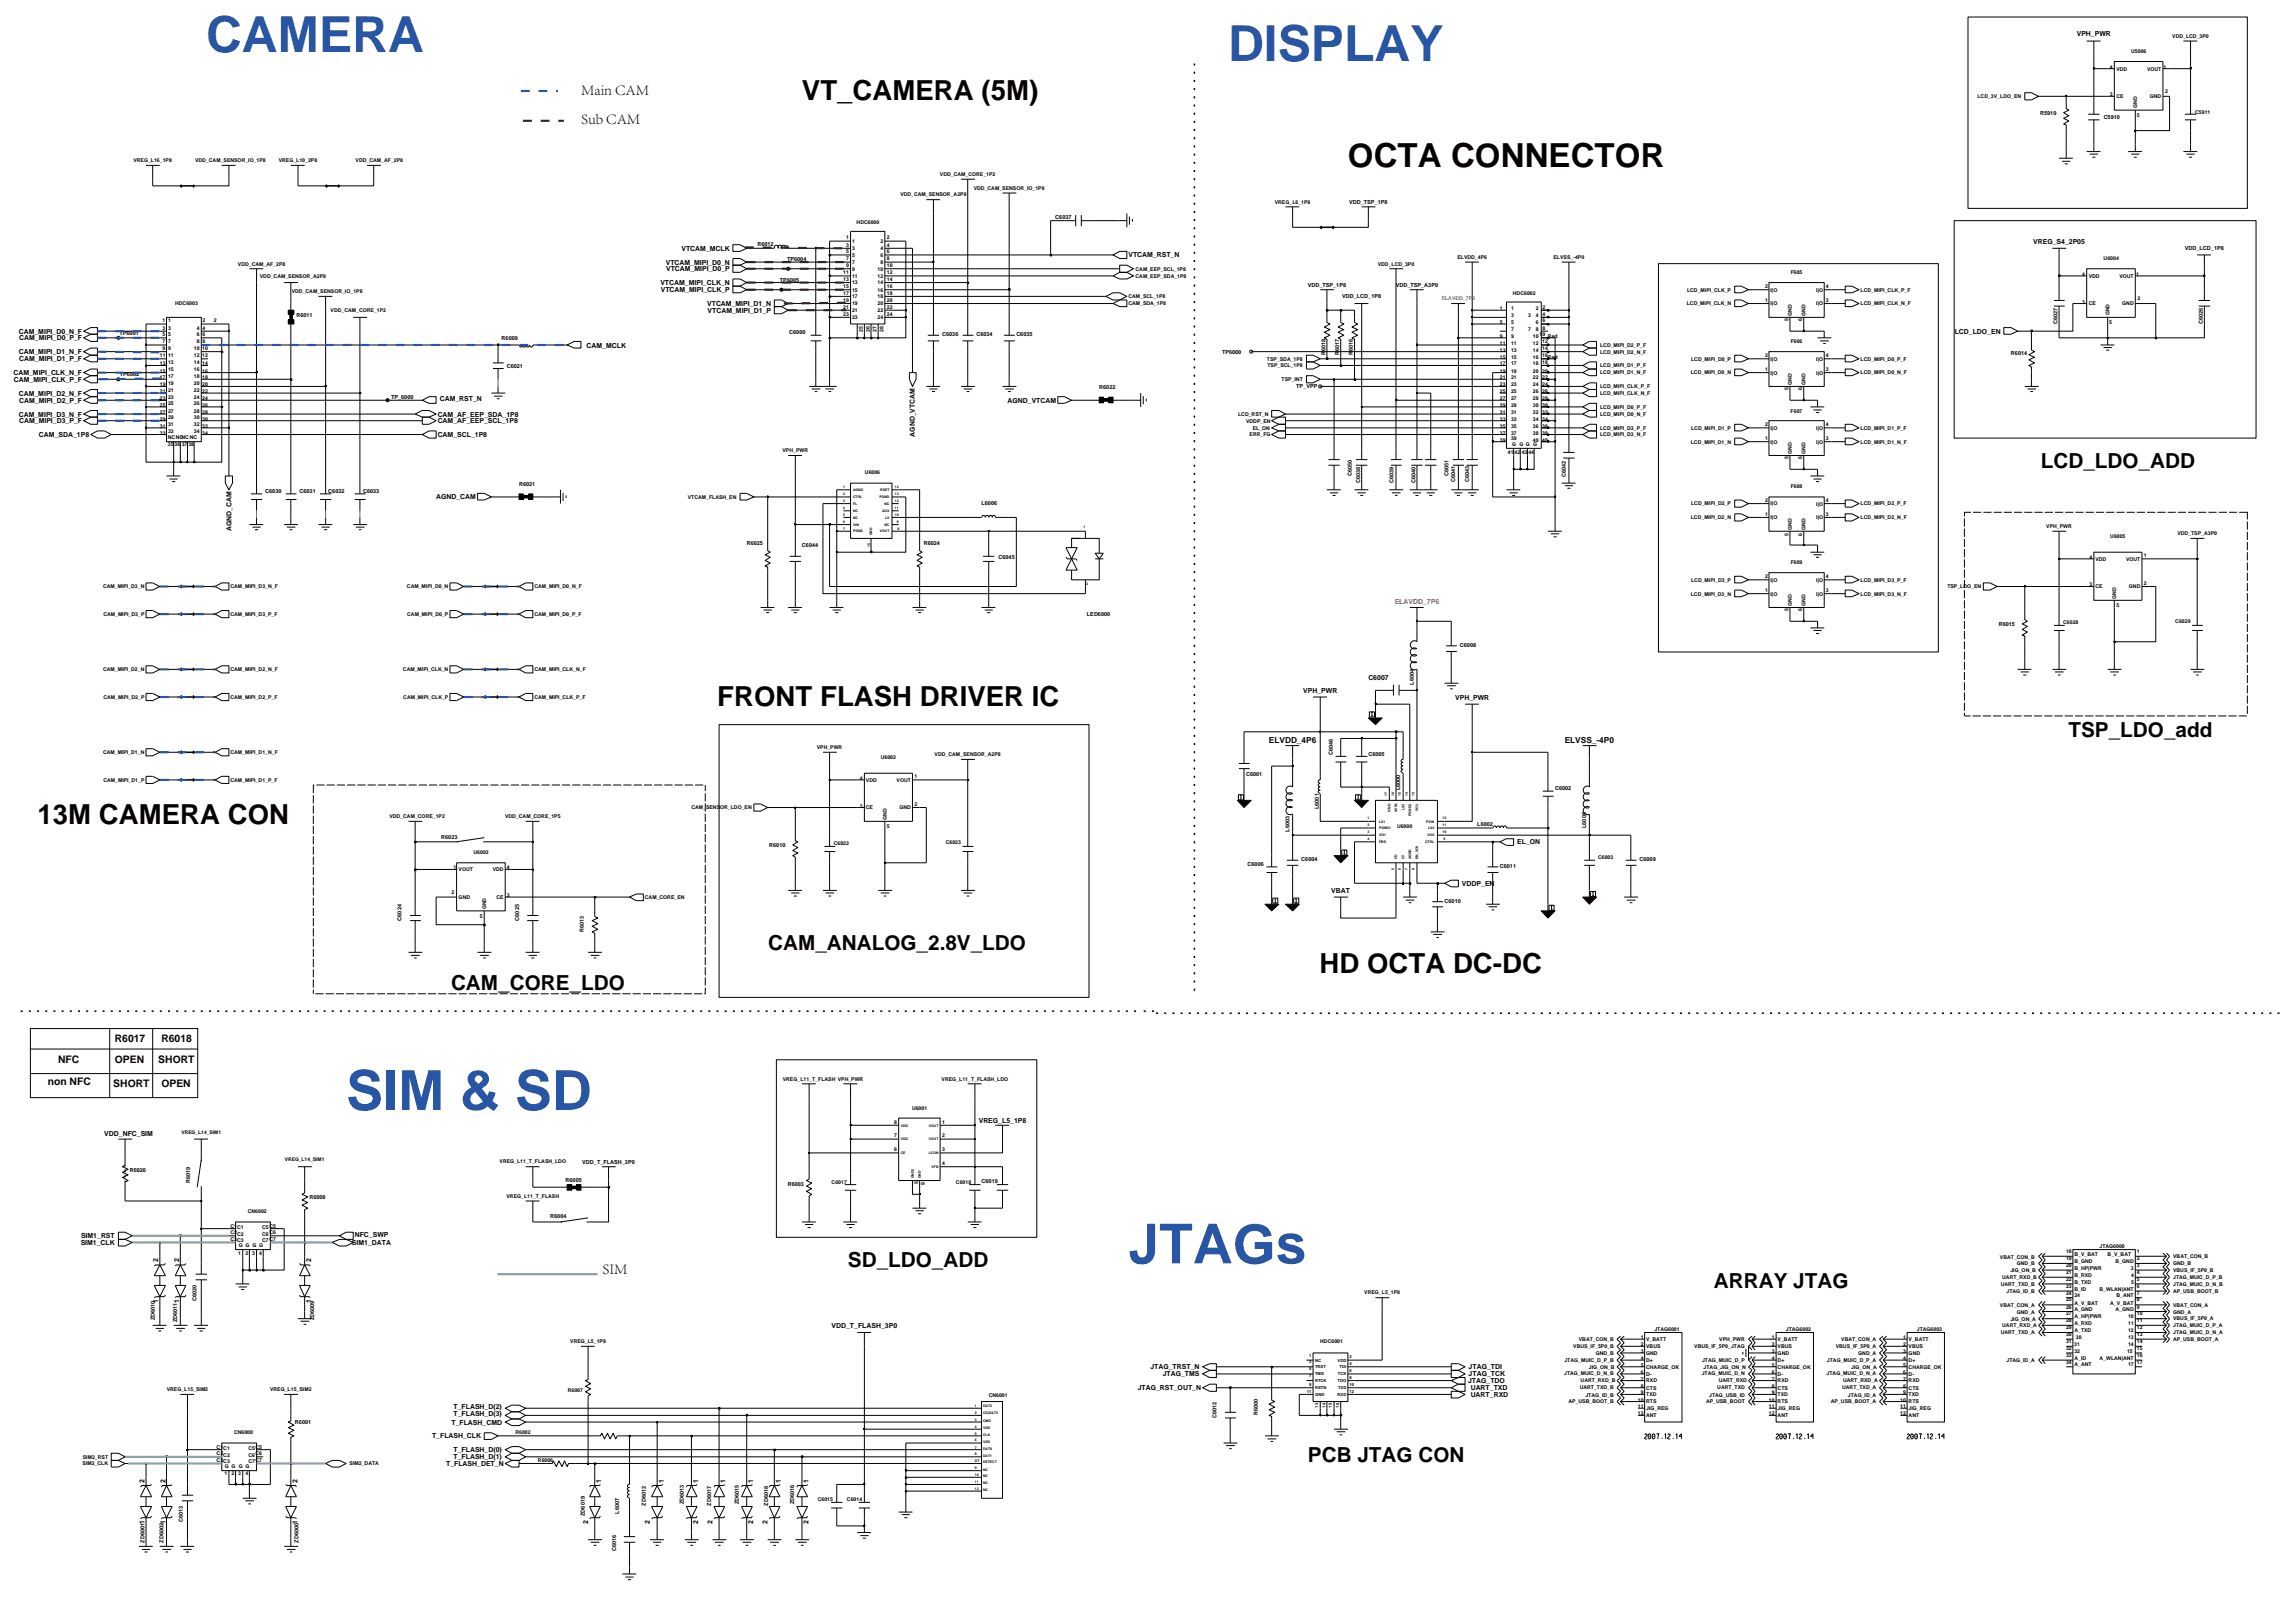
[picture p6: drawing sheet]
<svg xmlns="http://www.w3.org/2000/svg" width="380mm" height="267mm" viewBox="0 0 380 267" stroke-linecap="round" stroke-linejoin="round" font-family="sans-serif">
<defs><g id="words">
<g font-size="9.1" fill="#2756a6">
<text x="57.3" y="183.7">SIM &amp; SD</text>
<text x="186.7" y="209.1">JTAGs</text>
</g>
<g font-size="8.2" fill="#2756a6">
<text x="34.1" y="8.6">CAMERA</text>
<text x="203.2" y="10">DISPLAY</text>
</g>
<text font-size="5.5" fill="#050100" x="223" y="27.6">OCTA CONNECTOR</text>
<g font-size="4.6" fill="#050100">
<text x="132.7" y="16.5">VT_CAMERA (5M)</text>
<text x="118.7" y="116.7">FRONT FLASH DRIVER IC</text>
<text x="6.2" y="136.4">13M CAMERA CON</text>
<text x="218.4" y="161">HD OCTA DC-DC</text>
</g>
<g font-size="3.4" fill="#050100">
<text x="337.7" y="77.5">LCD_LDO_ADD</text>
<text x="342.3" y="122">TSP_LDO_add</text>
<text x="127.1" y="157.1">CAM_ANALOG_2.8V_LDO</text>
<text x="74.6" y="163.7">CAM_CORE_LDO</text>
<text x="140.3" y="209.7">SD_LDO_ADD</text>
<text x="283.6" y="213.2">ARRAY JTAG</text>
<text x="216.4" y="241.9">PCB JTAG CON</text>
</g>
<g font-size="2.5" fill="#050100">
<text x="96.2" y="15.7">Main CAM</text>
<text x="96.2" y="20.4">Sub CAM</text>
<text x="99.7" y="210.9">SIM</text>
</g>
<g font-size="1.7" fill="#050100">
<text x="19" y="172.5">R6017</text>
<text x="26.7" y="172.5">R6018</text>
<text x="7.9" y="179.6">non NFC</text>
<text x="9.6" y="175.9">NFC</text>
<text x="18.7" y="179.9">SHORT</text>
<text x="19" y="175.9">OPEN</text>
<text x="26.2" y="175.9">SHORT</text>
<text x="26.7" y="179.9">OPEN</text>
</g>
<g font-size="1.4" fill="#050100">
<text x="210" y="122.9">ELVDD_4P6</text>
<text x="258.9" y="122.9">ELVSS_-4P0</text>
</g>
<g font-size="1.1" fill="#050100">
<text x="343.7" y="6">VPH_PWR</text>
<text x="112.8" y="41.5">VTCAM_MCLK</text>
<text x="336.4" y="40.3">VREG_S4_2P05</text>
<text x="109.3" y="47.2">VTCAM_MIPI_CLK_N</text>
<text x="110.2" y="43.8">VTCAM_MIPI_D0_N</text>
<text x="110.2" y="44.9">VTCAM_MIPI_D0_P</text>
<text x="186.7" y="42.6">VTCAM_RST_N</text>
<text x="109.3" y="48.4">VTCAM_MIPI_CLK_P</text>
<text x="117" y="50.6">VTCAM_MIPI_D1_N</text>
<text x="117.1" y="51.7">VTCAM_MIPI_D1_P</text>
<text x="3.1" y="55.2">CAM_MIPI_D0_N_F</text>
<text x="3.1" y="58.6">CAM_MIPI_D1_N_F</text>
<text x="3.2" y="56.3">CAM_MIPI_D0_P_F</text>
<text x="3.2" y="59.8">CAM_MIPI_D1_P_F</text>
<text x="97.1" y="57.5">CAM_MCLK</text>
<text x="323.5" y="55.2">LCD_LDO_EN</text>
<text x="2.2" y="62.1">CAM_MIPI_CLK_N_F</text>
<text x="2.3" y="63.2">CAM_MIPI_CLK_P_F</text>
<text x="3.1" y="65.5">CAM_MIPI_D2_N_F</text>
<text x="3.1" y="68.9">CAM_MIPI_D3_N_F</text>
<text x="3.2" y="66.6">CAM_MIPI_D2_P_F</text>
<text x="3.2" y="70">CAM_MIPI_D3_P_F</text>
<text x="72.4" y="68.9">CAM_AF_EEP_SDA_1P8</text>
<text x="72.4" y="70">CAM_AF_EEP_SCL_1P8</text>
<text x="72.8" y="66.3">CAM_RST_N</text>
<text x="166.7" y="66.6">AGND_VTCAM</text>
<text x="6.5" y="72.3">CAM_SDA_1P8</text>
<text x="72.4" y="72.3">CAM_SCL_1P8</text>
<text x="151.4" y="72.3" transform="rotate(-90 151.4 72.3)">AGND_VTCAM</text>
<text x="72.2" y="82.7">AGND_CAM</text>
<text x="38.3" y="87.9" transform="rotate(-90 38.3 87.9)">AGND_CAM</text>
<text x="226.4" y="112.4">C6007</text>
<text x="215.6" y="114.7">VPH_PWR</text>
<text x="240.8" y="115.8">VPH_PWR</text>
<text x="251.1" y="139.7">EL_ON</text>
<text x="220.3" y="147.8">VBAT</text>
<text x="241.9" y="146.6">VDDP_EN</text>
<text x="162" y="185.8">VREG_L5_1P8</text>
<text x="17.3" y="188.1">VDD_NFC_SIM</text>
<text x="13.3" y="206">SIM1_CLK</text>
<text x="13.4" y="204.9">SIM1_RST</text>
<text x="26.2" y="208.8" transform="rotate(-90 26.2 208.8)">2</text>
<text x="29.7" y="208.8" transform="rotate(-90 29.7 208.8)">2</text>
<text x="51.5" y="208.8" transform="rotate(-90 51.5 208.8)">2</text>
<text x="58.2" y="206">SIM1_DATA</text>
<text x="58.7" y="204.7">NFC_SWP</text>
<text x="26.2" y="215.7" transform="rotate(-90 26.2 215.7)">1</text>
<text x="29.7" y="215.7" transform="rotate(-90 29.7 215.7)">1</text>
<text x="51.5" y="215.7" transform="rotate(-90 51.5 215.7)">1</text>
<text x="137.6" y="219.7">VDD_T_FLASH_3P0</text>
<text x="190.4" y="226.6">JTAG_TRST_N</text>
<text x="192.4" y="227.7">JTAG_TMS</text>
<text x="243" y="226.6">JTAG_TDI</text>
<text x="243" y="227.7">JTAG_TCK</text>
<text x="75.1" y="233.2">T_FLASH_D(2)</text>
<text x="188.3" y="230.1">JTAG_RST_OUT_N</text>
<text x="242.9" y="228.9">JTAG_TDO</text>
<text x="243.4" y="231.2">UART_RXD</text>
<text x="243.4" y="230.1">UART_TXD</text>
<text x="71.5" y="237.9">T_FLASH_CLK</text>
<text x="74.7" y="235.7">T_FLASH_CMD</text>
<text x="75.1" y="234.3">T_FLASH_D(3)</text>
<text x="23.9" y="245.3" transform="rotate(-90 23.9 245.3)">2</text>
<text x="27.4" y="245.3" transform="rotate(-90 27.4 245.3)">2</text>
<text x="49.2" y="245.3" transform="rotate(-90 49.2 245.3)">2</text>
<text x="73.8" y="242.6">T_FLASH_DET_N</text>
<text x="75.1" y="241.5">T_FLASH_D(1)</text>
<text x="75.1" y="240.3">T_FLASH_D(0)</text>
<text x="99.5" y="245.3" transform="rotate(-90 99.5 245.3)">1</text>
<text x="109.8" y="245.3" transform="rotate(-90 109.8 245.3)">1</text>
<text x="115.5" y="245.3" transform="rotate(-90 115.5 245.3)">1</text>
<text x="120.1" y="245.3" transform="rotate(-90 120.1 245.3)">1</text>
<text x="124.7" y="245.3" transform="rotate(-90 124.7 245.3)">1</text>
<text x="129.2" y="245.3" transform="rotate(-90 129.2 245.3)">1</text>
<text x="133.8" y="245.3" transform="rotate(-90 133.8 245.3)">1</text>
<text x="23.9" y="252.2" transform="rotate(-90 23.9 252.2)">1</text>
<text x="27.4" y="252.2" transform="rotate(-90 27.4 252.2)">1</text>
<text x="49.2" y="252.2" transform="rotate(-90 49.2 252.2)">1</text>
<text x="97.3" y="252.2" transform="rotate(-90 97.3 252.2)">2</text>
<text x="107.5" y="252.2" transform="rotate(-90 107.5 252.2)">2</text>
<text x="115.5" y="252.2" transform="rotate(-90 115.5 252.2)">2</text>
<text x="117.9" y="252.2" transform="rotate(-90 117.9 252.2)">2</text>
<text x="124.7" y="252.2" transform="rotate(-90 124.7 252.2)">2</text>
<text x="127" y="252.2" transform="rotate(-90 127 252.2)">2</text>
<text x="133.8" y="252.2" transform="rotate(-90 133.8 252.2)">2</text>
</g>
<text font-size="1.1" fill="#ee2d29" x="230.8" y="100">ELAVDD_7P6</text>
<g font-size=".9" fill="#050100">
<text x="349.1" y="11.4">4</text>
<text x="350.2" y="11.7">VDD</text>
<text x="352.7" y="8.7">U5006</text>
<text x="355.3" y="11.7">VOUT</text>
<text x="358" y="11.4">1</text>
<text x="359.5" y="6.3">VDD_LCD_3P0</text>
<text x="327.2" y="16.3">LCD_3V_LDO_EN</text>
<text x="349.1" y="15.9">3</text>
<text x="350.2" y="16.3">CE</text>
<text x="353.7" y="17.9" transform="rotate(-90 353.7 17.9)">GND</text>
<text x="355.8" y="16.3">GND</text>
<text x="358.3" y="15.3">2</text>
<text x="337.6" y="19.1">R5910</text>
<text x="348.1" y="19.7">C5910</text>
<text x="353.6" y="19.4">5</text>
<text x="363.3" y="18.8">C5911</text>
<text x="22.1" y="26.8">VREG_L16_1P8</text>
<text x="32.3" y="26.8">VDD_CAM_SENSOR_IO_1P8</text>
<text x="46.1" y="26.8">VREG_L10_2P8</text>
<text x="58.9" y="26.8">VDD_CAM_AF_2P8</text>
<text x="155.5" y="29.1">VDD_CAM_CORE_1P2</text>
<text x="149" y="32.5">VDD_CAM_SENSOR_A2P8</text>
<text x="161.1" y="31.4">VDD_CAM_SENSOR_IO_1P8</text>
<text x="210.9" y="33.7">VREG_L6_1P8</text>
<text x="223.3" y="33.7">VDD_TSP_1P8</text>
<text x="125.3" y="40.7">R6012</text>
<text x="140" y="40.8">3</text>
<text x="140" y="41.9">5</text>
<text x="140" y="39.6">1</text>
<text x="141" y="41.4">3</text>
<text x="141" y="40.2">1</text>
<text x="141.8" y="37.1">HDC6000</text>
<text x="145.7" y="41.4">4</text>
<text x="145.7" y="40.2">2</text>
<text x="146.8" y="40.8">4</text>
<text x="146.8" y="41.9">6</text>
<text x="146.8" y="39.6">2</text>
<text x="174.6" y="36.2">C6037</text>
<text x="361.6" y="41.4">VDD_LCD_1P8</text>
<text x="39.4" y="43.9">VDD_CAM_AF_2P8</text>
<text x="43" y="46">VDD_CAM_SENSOR_A2P8</text>
<text x="129.1" y="46.7">TP6005</text>
<text x="130.3" y="43.2">TP6004</text>
<text x="139.5" y="47.7">15</text>
<text x="139.5" y="45.4">11</text>
<text x="139.5" y="46.5">13</text>
<text x="140" y="44.2">9</text>
<text x="140" y="43.1">7</text>
<text x="141" y="44.8">9</text>
<text x="141" y="42.5">5</text>
<text x="141" y="43.7">7</text>
<text x="141" y="46">11</text>
<text x="141" y="47.1">13</text>
<text x="145.2" y="44.8">10</text>
<text x="145.2" y="47.1">14</text>
<text x="145.2" y="46">12</text>
<text x="145.7" y="42.5">6</text>
<text x="145.7" y="43.7">8</text>
<text x="146.8" y="43.1">8</text>
<text x="146.8" y="47.7">16</text>
<text x="146.8" y="44.2">10</text>
<text x="146.8" y="45.4">12</text>
<text x="146.8" y="46.5">14</text>
<text x="187.9" y="44.8">CAM_EEP_SCL_1P8</text>
<text x="187.9" y="46">CAM_EEP_SDA_1P8</text>
<text x="216.4" y="47.4">VDD_TSP_1P8</text>
<text x="228" y="43.9">VDD_LCD_3P0</text>
<text x="231" y="47.4">VDD_TSP_A3P0</text>
<text x="241.2" y="42.8">ELVDD_4P6</text>
<text x="257.1" y="42.8">ELVSS_-4P0</text>
<text x="292.1" y="47.7">2</text>
<text x="296.3" y="45.4">F605</text>
<text x="302.1" y="47.7">4</text>
<text x="344.6" y="45.7">4</text>
<text x="345.6" y="46">VDD</text>
<text x="348.1" y="43">U6004</text>
<text x="350.7" y="46">VOUT</text>
<text x="353.5" y="45.7">1</text>
<text x="26.9" y="53.4">1 1</text>
<text x="29" y="50.5">HDC6003</text>
<text x="33.5" y="53.4">2</text>
<text x="35.4" y="53.4">2</text>
<text x="48.3" y="48.5">VDD_CAM_SENSOR_IO_1P8</text>
<text x="49.1" y="52.5">R6011</text>
<text x="54.7" y="51.6">VDD_CAM_CORE_1P2</text>
<text x="139.5" y="52.2">23</text>
<text x="139.5" y="48.8">17</text>
<text x="139.5" y="49.9">19</text>
<text x="139.5" y="51">21</text>
<text x="141" y="52.8">23</text>
<text x="141" y="49.4">17</text>
<text x="141" y="50.5">19</text>
<text x="141" y="51.6">21</text>
<text x="141" y="48.3">15</text>
<text x="145.2" y="52.8">24</text>
<text x="145.2" y="48.3">16</text>
<text x="145.2" y="49.4">18</text>
<text x="145.2" y="50.5">20</text>
<text x="145.2" y="51.6">22</text>
<text x="146.8" y="52.2">24</text>
<text x="146.8" y="51">22</text>
<text x="146.8" y="48.8">18</text>
<text x="146.8" y="49.9">20</text>
<text x="186.7" y="50.5">CAM_SDA_1P8</text>
<text x="186.7" y="49.4">CAM_SCL_1P8</text>
<text x="222.1" y="49.4">VDD_LCD_1P8</text>
<text x="248.2" y="51.3">1</text>
<text x="248.2" y="53.6">5</text>
<text x="250.1" y="51.3">1</text>
<text x="250.1" y="53.6">5</text>
<text x="250.1" y="52.5">3</text>
<text x="250.4" y="48.9">HDC6002</text>
<text x="252.9" y="52.5">3</text>
<text x="254.1" y="51.3">2</text>
<text x="254.2" y="52.5">4</text>
<text x="254.2" y="53.6">6</text>
<text x="255.2" y="51.1">2</text>
<text x="255.3" y="52.3">4</text>
<text x="255.3" y="53.4">6</text>
<text x="279.1" y="50.5">LCD_MIPI_CLK_N</text>
<text x="279.2" y="48.3">LCD_MIPI_CLK_P</text>
<text x="292.1" y="50">1</text>
<text x="293" y="50.5">I|O</text>
<text x="293" y="48.3">I|O</text>
<text x="295.9" y="53.2" transform="rotate(-90 295.9 53.2)">5</text>
<text x="296.5" y="52.3" transform="rotate(-90 296.5 52.3)">GND</text>
<text x="298.2" y="53.2" transform="rotate(-90 298.2 53.2)">6</text>
<text x="298.8" y="52.3" transform="rotate(-90 298.8 52.3)">GND</text>
<text x="300.6" y="50.5">I|O</text>
<text x="300.6" y="48.3">I|O</text>
<text x="302.1" y="50">3</text>
<text x="307.9" y="50.5">LCD_MIPI_CLK_N_F</text>
<text x="307.9" y="48.3">LCD_MIPI_CLK_P_F</text>
<text x="340.5" y="53.6" transform="rotate(-90 340.5 53.6)">C6027</text>
<text x="344.6" y="50.2">3</text>
<text x="345.6" y="50.5">CE</text>
<text x="349" y="53.7">5</text>
<text x="349.1" y="52.2" transform="rotate(-90 349.1 52.2)">GND</text>
<text x="351.2" y="50.5">GND</text>
<text x="353.7" y="49.6">2</text>
<text x="364.5" y="53.6" transform="rotate(-90 364.5 53.6)">C6026</text>
<text x="19.8" y="55.4">TP6001</text>
<text x="26.4" y="59.1">11 11</text>
<text x="26.9" y="54.5">3 3</text>
<text x="26.9" y="55.6">5 5</text>
<text x="26.9" y="57.9">9 9</text>
<text x="26.9" y="56.8">7 7</text>
<text x="32.1" y="59.1">12 12</text>
<text x="32.1" y="57.9">10 10</text>
<text x="32.6" y="55.6">6 6</text>
<text x="32.6" y="54.5">4</text>
<text x="32.6" y="56.8">8</text>
<text x="33.5" y="54.5">4</text>
<text x="33.5" y="56.8">8</text>
<text x="83" y="56.3">R6009</text>
<text x="130.6" y="55.3">C6000</text>
<text x="142.8" y="54.9" transform="rotate(-90 142.8 54.9)">25</text>
<text x="143.9" y="54.9" transform="rotate(-90 143.9 54.9)">26</text>
<text x="145" y="54.9" transform="rotate(-90 145 54.9)">27</text>
<text x="146.2" y="54.9" transform="rotate(-90 146.2 54.9)">28</text>
<text x="155.9" y="55.6">C6036</text>
<text x="161.6" y="55.6">C6034</text>
<text x="168.2" y="55.6">C6035</text>
<text x="202.2" y="58.5">TP6000</text>
<text x="209.6" y="59.7">TSP_SDA_1P8</text>
<text x="219.3" y="58.8" transform="rotate(-90 219.3 58.8)">R6018</text>
<text x="221.6" y="58.8" transform="rotate(-90 221.6 58.8)">R6017</text>
<text x="223.9" y="58.8" transform="rotate(-90 223.9 58.8)">R6016</text>
<text x="248.2" y="59.4">15</text>
<text x="248.2" y="57.1">11</text>
<text x="248.2" y="55.9">9</text>
<text x="248.2" y="58.2">13</text>
<text x="250.1" y="55.9">9</text>
<text x="250.1" y="59.4">15</text>
<text x="250.1" y="57.1">11</text>
<text x="250.1" y="58.2">13</text>
<text x="250.1" y="54.8">7</text>
<text x="252.9" y="54.8">7</text>
<text x="253.7" y="58.2">14</text>
<text x="253.7" y="55.9">10</text>
<text x="253.7" y="59.4">16</text>
<text x="253.7" y="57.1">12</text>
<text x="254.2" y="54.8">8</text>
<text x="254.8" y="55.6">10</text>
<text x="255.2" y="57.9">14</text>
<text x="255.2" y="59.1">16</text>
<text x="255.2" y="56.8">12</text>
<text x="255.3" y="54.5">8</text>
<text x="256.2" y="59.4">Red</text>
<text x="256.2" y="55.9">Red</text>
<text x="264.8" y="58.5">LCD_MIPI_D2_N_F</text>
<text x="264.8" y="57.4">LCD_MIPI_D2_P_F</text>
<text x="279.8" y="59.7">LCD_MIPI_D0_P</text>
<text x="292.1" y="59.1">2</text>
<text x="293" y="59.7">I|O</text>
<text x="296.3" y="56.8">F606</text>
<text x="300.6" y="59.7">I|O</text>
<text x="302.1" y="59.1">4</text>
<text x="307.9" y="59.7">LCD_MIPI_D0_P_F</text>
<text x="332.8" y="58.8">R6014</text>
<text x="19.8" y="62.2">TP6002</text>
<text x="26.4" y="60.5">13</text>
<text x="26.4" y="61.7">15</text>
<text x="26.4" y="62.8">17</text>
<text x="26.5" y="65">21</text>
<text x="26.5" y="63.9">19</text>
<text x="27.8" y="64.8">21</text>
<text x="27.8" y="66">23</text>
<text x="27.8" y="60.2">13</text>
<text x="27.8" y="61.4">15</text>
<text x="27.8" y="62.5">17</text>
<text x="27.8" y="63.7">19</text>
<text x="32.1" y="60.2">14</text>
<text x="32.1" y="63.7">20</text>
<text x="32.1" y="61.4">16</text>
<text x="32.1" y="62.5">18</text>
<text x="32.1" y="64.8">22</text>
<text x="32.1" y="66">24</text>
<text x="33.5" y="63.9">20</text>
<text x="33.5" y="65">22</text>
<text x="33.5" y="60.5">14</text>
<text x="33.5" y="61.7">16</text>
<text x="33.5" y="62.8">18</text>
<text x="64.7" y="66">TP_6000</text>
<text x="83.9" y="60.8">C6021</text>
<text x="181.9" y="64.4">R6022</text>
<text x="209.7" y="60.8">TSP_SCL_1P8</text>
<text x="212.1" y="63.1">TSP_INT</text>
<text x="214.5" y="64.3">TP_VPP</text>
<text x="248.2" y="60.5">17</text>
<text x="248.2" y="61.7">19</text>
<text x="248.2" y="62.8">21</text>
<text x="248.2" y="63.9">23</text>
<text x="248.2" y="65">25</text>
<text x="250.1" y="62.8">21</text>
<text x="250.1" y="60.5">17</text>
<text x="250.1" y="61.7">19</text>
<text x="250.1" y="65">25</text>
<text x="250.1" y="63.9">23</text>
<text x="253.7" y="61.7">20</text>
<text x="253.7" y="60.5">18</text>
<text x="253.7" y="62.8">22 22</text>
<text x="253.7" y="65">26 26</text>
<text x="253.7" y="63.9">24</text>
<text x="255.2" y="61.7">20</text>
<text x="255.2" y="60.2">18</text>
<text x="255.2" y="63.9">24</text>
<text x="264.8" y="60.8">LCD_MIPI_D1_P_F</text>
<text x="264.8" y="65.4">LCD_MIPI_CLK_N_F</text>
<text x="264.8" y="64.3">LCD_MIPI_CLK_P_F</text>
<text x="264.8" y="62">LCD_MIPI_D1_N_F</text>
<text x="279.8" y="62">LCD_MIPI_D0_N</text>
<text x="292.1" y="61.4">1</text>
<text x="293" y="62">I|O</text>
<text x="295.9" y="64.6" transform="rotate(-90 295.9 64.6)">5</text>
<text x="296.5" y="63.7" transform="rotate(-90 296.5 63.7)">GND</text>
<text x="298.2" y="64.6" transform="rotate(-90 298.2 64.6)">6</text>
<text x="298.8" y="63.7" transform="rotate(-90 298.8 63.7)">GND</text>
<text x="300.6" y="62">I|O</text>
<text x="302.1" y="61.4">3</text>
<text x="307.9" y="62">LCD_MIPI_D0_N_F</text>
<text x="26.4" y="70.8">31</text>
<text x="26.4" y="71.9">33</text>
<text x="26.5" y="69.6">29</text>
<text x="26.5" y="66.2">23</text>
<text x="26.5" y="68.5">27</text>
<text x="26.5" y="67.3">25</text>
<text x="27.8" y="70.5">31</text>
<text x="27.8" y="71.6">33</text>
<text x="27.8" y="69.4">29</text>
<text x="27.8" y="68.3">27</text>
<text x="27.8" y="67.1">25</text>
<text x="32.1" y="69.4">30</text>
<text x="32.1" y="70.5">32</text>
<text x="32.1" y="71.6">34</text>
<text x="32.1" y="68.3">28</text>
<text x="32.1" y="67.1">26</text>
<text x="33.5" y="69.6">30</text>
<text x="33.5" y="70.8">32</text>
<text x="33.5" y="71.9">34</text>
<text x="33.5" y="68.5">28</text>
<text x="33.5" y="66.2">24</text>
<text x="33.5" y="67.3">26</text>
<text x="204.9" y="68.8">LCD_RST_N</text>
<text x="206.2" y="69.9">VDDP_EN</text>
<text x="207.3" y="71.1">EL_ON</text>
<text x="248.2" y="66.2">27</text>
<text x="248.2" y="71.9">37</text>
<text x="248.2" y="67.3">29</text>
<text x="248.2" y="68.5">31</text>
<text x="248.2" y="69.6">33</text>
<text x="248.2" y="70.8">35</text>
<text x="250.1" y="67.3">29</text>
<text x="250.1" y="66.2">27</text>
<text x="250.1" y="71.9">37</text>
<text x="250.1" y="69.6">33</text>
<text x="250.1" y="68.5">31</text>
<text x="250.1" y="70.8">35</text>
<text x="253.7" y="66.2">28</text>
<text x="253.7" y="71.9">38 38</text>
<text x="253.7" y="67.3">30 30</text>
<text x="253.7" y="68.5">32</text>
<text x="253.7" y="69.6">34 34</text>
<text x="253.7" y="70.8">36</text>
<text x="255.2" y="68.5">32</text>
<text x="255.2" y="66.2">28</text>
<text x="255.2" y="70.8">36</text>
<text x="264.8" y="67.6">LCD_MIPI_D0_P_F</text>
<text x="264.8" y="71.1">LCD_MIPI_D3_P_F</text>
<text x="264.8" y="68.8">LCD_MIPI_D0_N_F</text>
<text x="279.8" y="71.1">LCD_MIPI_D1_P</text>
<text x="292.1" y="70.5">2</text>
<text x="293" y="71.1">I|O</text>
<text x="296.3" y="68.3">F607</text>
<text x="300.6" y="71.1">I|O</text>
<text x="302.1" y="70.6">4</text>
<text x="307.9" y="71.1">LCD_MIPI_D1_P_F</text>
<text x="27.8" y="72.7">NCNCNCNC</text>
<text x="27.8" y="73.9">35</text>
<text x="28.9" y="73.9">36</text>
<text x="30.1" y="73.9">37 38</text>
<text x="129.5" y="74.8">VPH_PWR</text>
<text x="206.8" y="72.2">ERR_FG</text>
<text x="248.2" y="73.1">39</text>
<text x="249.5" y="75.1">41</text>
<text x="250.1" y="72.8">39</text>
<text x="250.2" y="73.9">G G G G</text>
<text x="250.6" y="75.1">42 43</text>
<text x="252.9" y="75.1">44</text>
<text x="253.7" y="73.1">40</text>
<text x="255.2" y="73.1">40</text>
<text x="264.8" y="72.2">LCD_MIPI_D3_N_F</text>
<text x="279.8" y="73.4">LCD_MIPI_D1_N</text>
<text x="292.1" y="72.8">1</text>
<text x="293" y="73.4">I|O</text>
<text x="295.9" y="76" transform="rotate(-90 295.9 76)">5</text>
<text x="296.5" y="75.1" transform="rotate(-90 296.5 75.1)">GND</text>
<text x="298.2" y="76" transform="rotate(-90 298.2 76)">6</text>
<text x="298.8" y="75.1" transform="rotate(-90 298.8 75.1)">GND</text>
<text x="300.6" y="73.4">I|O</text>
<text x="302.1" y="72.8">3</text>
<text x="307.9" y="73.4">LCD_MIPI_D1_N_F</text>
<text x="43.9" y="81.6">C6030</text>
<text x="49.6" y="81.6">C6031</text>
<text x="54.3" y="81.6">C6032</text>
<text x="60.1" y="81.6">C6033</text>
<text x="85.9" y="80.4">R6021</text>
<text x="113.8" y="82.5">VTCAM_FLASH_EN</text>
<text x="143.1" y="78.5">U6006</text>
<text x="162.4" y="83.6">L6006</text>
<text x="223.7" y="78.7" transform="rotate(-90 223.7 78.7)">C6050</text>
<text x="225.1" y="79.9" transform="rotate(-90 225.1 79.9)">C6038</text>
<text x="230.6" y="79.9" transform="rotate(-90 230.6 79.9)">C6039</text>
<text x="234.2" y="79.9" transform="rotate(-90 234.2 79.9)">C6040</text>
<text x="239.7" y="78.7" transform="rotate(-90 239.7 78.7)">C6051</text>
<text x="240.8" y="79.8" transform="rotate(-90 240.8 79.8)">C6041</text>
<text x="243.1" y="79.8" transform="rotate(-90 243.1 79.8)">C6043</text>
<text x="259.1" y="78.9" transform="rotate(-90 259.1 78.9)">C6042</text>
<text x="279.8" y="83.6">LCD_MIPI_D2_P</text>
<text x="292.1" y="83.1">2</text>
<text x="293" y="83.6">I|O</text>
<text x="296.3" y="80.8">F608</text>
<text x="300.6" y="83.6">I|O</text>
<text x="302.1" y="83.1">4</text>
<text x="307.9" y="83.6">LCD_MIPI_D2_P_F</text>
<text x="279.8" y="85.9">LCD_MIPI_D2_N</text>
<text x="292.1" y="85.4">1</text>
<text x="293" y="85.9">I|O</text>
<text x="295.9" y="88.6" transform="rotate(-90 295.9 88.6)">5</text>
<text x="296.5" y="87.7" transform="rotate(-90 296.5 87.7)">GND</text>
<text x="298.2" y="88.6" transform="rotate(-90 298.2 88.6)">6</text>
<text x="298.8" y="87.7" transform="rotate(-90 298.8 87.7)">GND</text>
<text x="300.6" y="85.9">I|O</text>
<text x="302.1" y="85.4">3</text>
<text x="307.9" y="85.9">LCD_MIPI_D2_N_F</text>
<text x="338.6" y="87.4">VPH_PWR</text>
<text x="349.2" y="89.1">U6005</text>
<text x="360.3" y="88.5">VDD_TSP_A3P0</text>
<text x="123.6" y="90.2">R6025</text>
<text x="132.7" y="90.4">C6044</text>
<text x="152.9" y="90.2">R6024</text>
<text x="165.2" y="92.6">C6045</text>
<text x="292.1" y="95.7">2</text>
<text x="296.3" y="93.4">F609</text>
<text x="302.1" y="95.7">4</text>
<text x="345.8" y="92.5">4</text>
<text x="346.7" y="92.8">VDD</text>
<text x="351.8" y="92.8">VOUT</text>
<text x="354.8" y="92.2">1</text>
<text x="17.1" y="97.4">CAM_MIPI_D3_N</text>
<text x="17.1" y="101.9">CAM_MIPI_D3_P</text>
<text x="38.1" y="97.4">CAM_MIPI_D3_N_F</text>
<text x="38.1" y="101.9">CAM_MIPI_D3_P_F</text>
<text x="67.3" y="97.4">CAM_MIPI_D0_N</text>
<text x="67.4" y="101.9">CAM_MIPI_D0_P</text>
<text x="88.4" y="101.9">CAM_MIPI_D0_P_F</text>
<text x="88.4" y="97.4">CAM_MIPI_D0_N_F</text>
<text x="179.9" y="101.9">LED6000</text>
<text x="279.8" y="98.5">LCD_MIPI_D3_N</text>
<text x="279.8" y="96.3">LCD_MIPI_D3_P</text>
<text x="292.1" y="98">1</text>
<text x="293" y="98.5">I|O</text>
<text x="293" y="96.3">I|O</text>
<text x="295.9" y="101.2" transform="rotate(-90 295.9 101.2)">5</text>
<text x="296.5" y="100.3" transform="rotate(-90 296.5 100.3)">GND</text>
<text x="298.2" y="101.2" transform="rotate(-90 298.2 101.2)">6</text>
<text x="298.8" y="100.3" transform="rotate(-90 298.8 100.3)">GND</text>
<text x="300.6" y="98.5">I|O</text>
<text x="300.6" y="96.3">I|O</text>
<text x="302.1" y="98">3</text>
<text x="307.9" y="96.3">LCD_MIPI_D3_P_F</text>
<text x="307.9" y="98.5">LCD_MIPI_D3_N_F</text>
<text x="322.2" y="97.3">TSP_LDO_EN</text>
<text x="345.8" y="97">3</text>
<text x="346.7" y="97.4">CE</text>
<text x="350.2" y="99.1" transform="rotate(-90 350.2 99.1)">GND</text>
<text x="350.2" y="100.5">5</text>
<text x="352.3" y="97.4">GND</text>
<text x="354.8" y="96.8">2</text>
<text x="241.6" y="107">C6008</text>
<text x="330.7" y="103.7">R6015</text>
<text x="341.4" y="103.3">C6028</text>
<text x="360" y="103.1">C6029</text>
<text x="17.1" y="111.1">CAM_MIPI_D2_N</text>
<text x="38.1" y="111.1">CAM_MIPI_D2_N_F</text>
<text x="66.7" y="111.1">CAM_MIPI_CLK_N</text>
<text x="88.4" y="111.1">CAM_MIPI_CLK_N_F</text>
<text x="234" y="113.3" transform="rotate(-90 234 113.3)">L6004</text>
<text x="17.1" y="115.6">CAM_MIPI_D2_P</text>
<text x="38.1" y="115.6">CAM_MIPI_D2_P_F</text>
<text x="66.7" y="115.7">CAM_MIPI_CLK_P</text>
<text x="88.4" y="115.7">CAM_MIPI_CLK_P_F</text>
<text x="17.1" y="124.8">CAM_MIPI_D1_N</text>
<text x="38.1" y="124.8">CAM_MIPI_D1_N_F</text>
<text x="135.2" y="123.9">VPH_PWR</text>
<text x="145.8" y="125.7">U6002</text>
<text x="154.7" y="125">VDD_CAM_SENSOR_A2P8</text>
<text x="220.6" y="124.9" transform="rotate(-90 220.6 124.9)">C6046</text>
<text x="226.4" y="125.1">C6005</text>
<text x="17.1" y="129.4">CAM_MIPI_D1_P</text>
<text x="38.1" y="129.4">CAM_MIPI_D1_P_F</text>
<text x="142.3" y="129.1">4</text>
<text x="143.3" y="129.4">VDD</text>
<text x="148.4" y="129.4">VOUT</text>
<text x="151.3" y="128.8">1</text>
<text x="206.2" y="128.5">C6001</text>
<text x="231.7" y="130.8" transform="rotate(-90 231.7 130.8)">L6000</text>
<text x="257.3" y="130.7">C6002</text>
<text x="64.4" y="135.4">VDD_CAM_CORE_1P2</text>
<text x="83.6" y="135.4">VDD_CAM_CORE_1P5</text>
<text x="114.4" y="133.9">CAM_SENSOR_LDO_EN</text>
<text x="142.3" y="133.6">3</text>
<text x="143.3" y="133.9">CE</text>
<text x="146.7" y="135.7" transform="rotate(-90 146.7 135.7)">GND</text>
<text x="146.8" y="137.1">5</text>
<text x="148.8" y="133.9">GND</text>
<text x="151.3" y="133.4">2</text>
<text x="213.4" y="137.6" transform="rotate(-90 213.4 137.6)">L6003</text>
<text x="218.2" y="133.9" transform="rotate(-90 218.2 133.9)">L6001</text>
<text x="231.2" y="137.1">U6000</text>
<text x="244.5" y="136.8">L6002</text>
<text x="262.5" y="137" transform="rotate(-90 262.5 137)">L6005</text>
<text x="73" y="138.8">R6023</text>
<text x="75" y="143.9">1</text>
<text x="78.4" y="141.3">U6003</text>
<text x="83.9" y="143.9">4</text>
<text x="127.3" y="140.2">R6010</text>
<text x="138" y="139.9">C6022</text>
<text x="156.5" y="139.6">C6023</text>
<text x="206.5" y="143.4">C6006</text>
<text x="215.3" y="142.5">C6004</text>
<text x="248.2" y="143.6">C6011</text>
<text x="264.4" y="142.2">C6003</text>
<text x="271.3" y="142.5">C6009</text>
<text x="74.7" y="147.9">2</text>
<text x="75.9" y="144.2">VOUT</text>
<text x="75.9" y="148.8">GND</text>
<text x="81.5" y="144.2">VDD</text>
<text x="82.2" y="148.8">CE</text>
<text x="83.9" y="148.4">3</text>
<text x="106.7" y="148.8">CAM_CORE_EN</text>
<text x="239" y="149.4">C6010</text>
<text x="66.4" y="152.3" transform="rotate(-90 66.4 152.3)">C6024</text>
<text x="79.4" y="152">5</text>
<text x="80.4" y="150.5" transform="rotate(-90 80.4 150.5)">GND</text>
<text x="85.9" y="152.3" transform="rotate(-90 85.9 152.3)">C6025</text>
<text x="96.6" y="154.2" transform="rotate(-90 96.6 154.2)">R6013</text>
<text x="129.5" y="178.8">VREG_L11_T_FLASH VPH_PWR</text>
<text x="155.8" y="178.8">VREG_L11_T_FLASH_LDO</text>
<text x="148" y="185.9">8</text>
<text x="150.9" y="183.7">U6001</text>
<text x="155.9" y="185.9">1</text>
<text x="148" y="188.2">7</text>
<text x="148" y="190.4">6</text>
<text x="155.9" y="188.2">2</text>
<text x="155.9" y="190.4">3</text>
<text x="21.5" y="193.9">R6020</text>
<text x="31.4" y="195.8" transform="rotate(-90 31.4 195.8)">R6019</text>
<text x="82.7" y="192.5">VREG_L11_T_FLASH_LDO</text>
<text x="93.6" y="195.6">R6005</text>
<text x="96.4" y="192.5">VDD_T_FLASH_3P0</text>
<text x="130.4" y="196.2">R6003</text>
<text x="137.6" y="195.9">C6017</text>
<text x="152" y="195.9" transform="rotate(-90 152 195.9)">5</text>
<text x="153.1" y="196.1" transform="rotate(-90 153.1 196.1)">9</text>
<text x="155.9" y="192.7">4</text>
<text x="158.2" y="195.9">C6018</text>
<text x="162.4" y="195.7">C6019</text>
<text x="38.1" y="203.1">C1</text>
<text x="39.2" y="203.3">C1</text>
<text x="41" y="200.8">CN6002</text>
<text x="43.4" y="203.3">C5C5</text>
<text x="51.2" y="198.5">R6008</text>
<text x="83.8" y="198.2">VREG_L11_T_FLASH</text>
<text x="91.1" y="201.6">R6004</text>
<text x="38.1" y="204.2">C2</text>
<text x="38.1" y="205.4">C3</text>
<text x="39.2" y="204.5">C2</text>
<text x="39.2" y="205.6">C3</text>
<text x="39.4" y="207.7">1</text>
<text x="39.5" y="206.4">G G G G</text>
<text x="40.6" y="207.7">2</text>
<text x="41.7" y="207.7">3</text>
<text x="42.9" y="207.7">4</text>
<text x="43.4" y="204.5">C6</text>
<text x="43.4" y="205.6">C7C7</text>
<text x="44.6" y="204.2">C6</text>
<text x="330.9" y="208.3">VBAT_CON_B</text>
<text x="333.8" y="209.3">GND_B</text>
<text x="341.9" y="207.4">18</text>
<text x="341.9" y="208.5">19</text>
<text x="341.9" y="209.7">20</text>
<text x="343.3" y="209">B_GND</text>
<text x="343.3" y="207.8">B_V_BAT</text>
<text x="347.4" y="206.5">JTAG6000</text>
<text x="348.8" y="207.8">B_V_BAT</text>
<text x="350.1" y="209">B_GND</text>
<text x="353.6" y="208.5">2</text>
<text x="353.6" y="207.4">1</text>
<text x="353.6" y="209.7">3</text>
<text x="359.6" y="209.3">GND_B</text>
<text x="359.6" y="208.2">VBAT_CON_B</text>
<text x="32.5" y="215.3" transform="rotate(-90 32.5 215.3)">C6020</text>
<text x="225.8" y="214.2">VREG_L5_1P8</text>
<text x="331.1" y="212.8">UART_TXD_B</text>
<text x="331.3" y="211.7">UART_RXD_B</text>
<text x="332" y="213.9">JTAG_ID_B</text>
<text x="332.7" y="210.5">JIG_ON_B</text>
<text x="341.9" y="215.4">25</text>
<text x="341.9" y="213.1">23</text>
<text x="341.9" y="210.8">21</text>
<text x="341.9" y="212">22</text>
<text x="341.9" y="214.3">24</text>
<text x="343.3" y="215.9">A_V_BAT</text>
<text x="343.3" y="210.1">B_HP|PWR</text>
<text x="343.3" y="213.6">B_ID</text>
<text x="343.3" y="211.3">B_RXD</text>
<text x="343.3" y="212.4">B_TXD</text>
<text x="343.3" y="214.7">24</text>
<text x="347.4" y="213.6">B_WLAN|ANT</text>
<text x="349.2" y="215.9">A_V_BAT</text>
<text x="350.2" y="214.7">B_ANT</text>
<text x="352.6" y="210.1">3</text>
<text x="352.7" y="211.3">4</text>
<text x="352.7" y="212.4">5</text>
<text x="353.6" y="215.4">8</text>
<text x="353.6" y="213.1">6</text>
<text x="353.6" y="214.3">7</text>
<text x="353.6" y="210.8">4</text>
<text x="353.6" y="212">5</text>
<text x="359.6" y="210.5">VBUS_IF_5P0_B</text>
<text x="359.6" y="211.6">JTAG_MUIC_D_P_B</text>
<text x="359.6" y="212.8">JTAG_MUIC_D_N_B</text>
<text x="359.6" y="213.9">AP_USB_BOOT_B</text>
<text x="25.6" y="218.5" transform="rotate(-90 25.6 218.5)">ZD6010</text>
<text x="29.3" y="218.8" transform="rotate(-90 29.3 218.8)">ZD6011</text>
<text x="52" y="218.5" transform="rotate(-90 52 218.5)">ZD6009</text>
<text x="261.3" y="222">VBAT_CON_B</text>
<text x="271.5" y="221.6">1</text>
<text x="272.4" y="221.9">V_BATT</text>
<text x="273.8" y="220.2">JTAG6001</text>
<text x="284.5" y="222">VPH_PWR</text>
<text x="293.2" y="221.6">1</text>
<text x="294.2" y="221.9">V_BATT</text>
<text x="295.5" y="220.2">JTAG6002</text>
<text x="304.7" y="222">VBAT_CON_A</text>
<text x="314.9" y="221.6">1</text>
<text x="315.8" y="221.9">V_BATT</text>
<text x="317.2" y="220.2">JTAG6003</text>
<text x="330.9" y="216.2">VBAT_CON_A</text>
<text x="331.1" y="220.8">UART_TXD_A</text>
<text x="331.3" y="219.6">UART_RXD_A</text>
<text x="332.7" y="218.5">JIG_ON_A</text>
<text x="333.8" y="217.4">GND_A</text>
<text x="341.9" y="216.5">26</text>
<text x="341.9" y="217.6">27</text>
<text x="341.9" y="218.8">28</text>
<text x="341.9" y="219.9">29</text>
<text x="341.9" y="221.1">30</text>
<text x="343.3" y="217">A_GND</text>
<text x="343.3" y="218.2">A_HP|PWR</text>
<text x="343.3" y="219.3">A_RXD</text>
<text x="343.3" y="220.4">A_TXD</text>
<text x="343.5" y="221.5">30</text>
<text x="350.1" y="217">A_GND</text>
<text x="352.1" y="218.2">10</text>
<text x="352.1" y="220.4">12</text>
<text x="352.1" y="221.5">13</text>
<text x="352.2" y="219.3">11</text>
<text x="353.6" y="216.5">9</text>
<text x="353.6" y="217.7">10</text>
<text x="353.6" y="218.8">11</text>
<text x="353.6" y="219.9">12</text>
<text x="353.6" y="221.1">13</text>
<text x="359.6" y="216.2">VBAT_CON_A</text>
<text x="359.6" y="218.5">VBUS_IF_5P0_A</text>
<text x="359.6" y="219.6">JTAG_MUIC_D_P_A</text>
<text x="359.6" y="220.7">JTAG_MUIC_D_N_A</text>
<text x="359.6" y="222">AP_USB_BOOT_A</text>
<text x="359.6" y="217.4">GND_A</text>
<text x="94.4" y="222.2">VREG_L5_1P8</text>
<text x="218.5" y="222.2">HDC6001</text>
<text x="258.8" y="227.6">JTAG_MUIC_D_N_B</text>
<text x="258.9" y="225.3">JTAG_MUIC_D_P_B</text>
<text x="260.4" y="223.1">VBUS_IF_5P0_B</text>
<text x="262.9" y="226.5">JIG_ON_B</text>
<text x="264.1" y="224.2">GND_B</text>
<text x="271.5" y="226.2">5</text>
<text x="271.5" y="225.1">4</text>
<text x="271.5" y="227.4">6</text>
<text x="271.5" y="223.9">3</text>
<text x="271.5" y="222.8">2</text>
<text x="272.4" y="226.5">CHARGE_OK</text>
<text x="272.4" y="225.4">D+</text>
<text x="272.4" y="227.7">D-</text>
<text x="272.4" y="224.2">GND</text>
<text x="272.4" y="223.1">VBUS</text>
<text x="280.4" y="223.1">VBUS_IF_5P0_JTAG</text>
<text x="281.6" y="227.6">JTAG_MUIC_D_N</text>
<text x="281.6" y="225.3">JTAG_MUIC_D_P</text>
<text x="281.9" y="226.5">JTAG_JIG_ON_N</text>
<text x="293.2" y="226.2">5</text>
<text x="293.2" y="225.1">4</text>
<text x="293.2" y="227.4">6</text>
<text x="293.2" y="223.9">3</text>
<text x="293.2" y="222.8">2</text>
<text x="294.2" y="225.4">D+</text>
<text x="294.2" y="227.7">D-</text>
<text x="294.2" y="224.2">GND</text>
<text x="294.2" y="226.5">CHARGE_OK</text>
<text x="294.2" y="223.1">VBUS</text>
<text x="302.3" y="227.6">JTAG_MUIC_D_N_A</text>
<text x="302.3" y="225.3">JTAG_MUIC_D_P_A</text>
<text x="303.8" y="223.1">VBUS_IF_5P0_A</text>
<text x="306.3" y="226.5">JIG_ON_A</text>
<text x="307.5" y="224.2">GND_A</text>
<text x="314.9" y="222.8">2</text>
<text x="314.9" y="226.2">5</text>
<text x="314.9" y="225.1">4</text>
<text x="314.9" y="227.4">6</text>
<text x="314.9" y="223.9">3</text>
<text x="315.8" y="223.1">VBUS</text>
<text x="315.8" y="226.5">CHARGE_OK</text>
<text x="315.8" y="225.4">D+</text>
<text x="315.8" y="227.7">D-</text>
<text x="315.8" y="224.2">GND</text>
<text x="332" y="225.4">JTAG_ID_A</text>
<text x="341.9" y="224.5">33</text>
<text x="341.9" y="222.2">31</text>
<text x="341.9" y="223.4">32</text>
<text x="341.9" y="225.7">34</text>
<text x="343.3" y="222.7">31</text>
<text x="343.3" y="225">A_ID</text>
<text x="343.3" y="223.8">32</text>
<text x="343.3" y="226.1">A_ANT</text>
<text x="347.4" y="225">A_WLAN|ANT</text>
<text x="352" y="223.8">15</text>
<text x="352.1" y="222.7">14</text>
<text x="352.1" y="226.1">17</text>
<text x="353.6" y="224.5">16</text>
<text x="353.6" y="222.2">14</text>
<text x="353.6" y="223.4">15</text>
<text x="353.6" y="225.7">17</text>
<text x="27.6" y="230.2">VREG_L15_SIM2</text>
<text x="44.7" y="230.2">VREG_L15_SIM2</text>
<text x="93.9" y="230.3">R6007</text>
<text x="163.6" y="231.2">CN6001</text>
<text x="259.5" y="232.2">AP_USB_BOOT_B</text>
<text x="261.4" y="229.9">UART_TXD_B</text>
<text x="261.6" y="228.8">UART_RXD_B</text>
<text x="262.4" y="231.1">JTAG_ID_B</text>
<text x="271" y="233">11</text>
<text x="271" y="231.9">10</text>
<text x="271.5" y="229.6">8</text>
<text x="271.5" y="228.5">7</text>
<text x="271.5" y="230.7">9</text>
<text x="272.4" y="229.9">CTS</text>
<text x="272.4" y="233.3">JIG_REG</text>
<text x="272.4" y="232.2">RTS</text>
<text x="272.4" y="228.8">RXD</text>
<text x="272.4" y="231.1">TXD</text>
<text x="282.3" y="232.2">AP_USB_BOOT</text>
<text x="282.8" y="231.1">JTAG_USB_ID</text>
<text x="284.2" y="229.9">UART_TXD</text>
<text x="284.4" y="228.8">UART_RXD</text>
<text x="292.7" y="233">11</text>
<text x="292.7" y="231.9">10</text>
<text x="293.2" y="229.6">8</text>
<text x="293.2" y="228.5">7</text>
<text x="293.2" y="230.7">9</text>
<text x="294.2" y="229.9">CTS</text>
<text x="294.2" y="233.3">JIG_REG</text>
<text x="294.2" y="232.2">RTS</text>
<text x="294.2" y="228.8">RXD</text>
<text x="294.2" y="231.1">TXD</text>
<text x="303" y="232.2">AP_USB_BOOT_A</text>
<text x="304.8" y="229.9">UART_TXD_A</text>
<text x="305" y="228.8">UART_RXD_A</text>
<text x="305.8" y="231.1">JTAG_ID_A</text>
<text x="314.5" y="233">11</text>
<text x="314.5" y="231.9">10</text>
<text x="314.9" y="230.7">9</text>
<text x="314.9" y="229.6">8</text>
<text x="314.9" y="228.5">7</text>
<text x="315.8" y="231.1">TXD</text>
<text x="315.8" y="229.9">CTS</text>
<text x="315.8" y="233.3">JIG_REG</text>
<text x="315.8" y="232.2">RTS</text>
<text x="315.8" y="228.8">RXD</text>
<text x="35.8" y="239.7">C1</text>
<text x="36.9" y="239.9">C1</text>
<text x="38.7" y="237.3">CN6000</text>
<text x="41.1" y="239.9">C5C5</text>
<text x="48.8" y="235.6">R6001</text>
<text x="85.3" y="237.3">R6002</text>
<text x="201.3" y="234.6" transform="rotate(-90 201.3 234.6)">C6012</text>
<text x="208.1" y="234.2" transform="rotate(-90 208.1 234.2)">R6000</text>
<text x="271" y="234.2">12</text>
<text x="272.4" y="234.5">ANT</text>
<text x="292.7" y="234.2">12</text>
<text x="294.2" y="234.5">ANT</text>
<text x="314.5" y="234.2">12</text>
<text x="315.8" y="234.5">ANT</text>
<text x="13.7" y="242.5">SIM2_CLK</text>
<text x="13.7" y="241.4">SIM2_RST</text>
<text x="35.8" y="240.8">C2</text>
<text x="35.8" y="242">C3</text>
<text x="36.9" y="241.1">C2</text>
<text x="36.9" y="242.2">C3</text>
<text x="37.2" y="244.1">1</text>
<text x="37.2" y="243">G G G G</text>
<text x="38.3" y="244.1">2</text>
<text x="39.4" y="244.1">3</text>
<text x="40.6" y="244.1">4</text>
<text x="41.1" y="241.1">C6</text>
<text x="41.1" y="242.2">C7C7</text>
<text x="42.3" y="240.8">C6</text>
<text x="57.9" y="242.5">SIM2_DATA</text>
<text x="89" y="241.9">R6006</text>
<text x="30.3" y="251.9" transform="rotate(-90 30.3 251.9)">C6013</text>
<text x="96.8" y="250.8" transform="rotate(-90 96.8 250.8)">ZD6019</text>
<text x="102.5" y="250.5" transform="rotate(-90 102.5 250.5)">L6007</text>
<text x="106.9" y="249.1" transform="rotate(-90 106.9 249.1)">ZD6012</text>
<text x="113.1" y="248.9" transform="rotate(-90 113.1 248.9)">ZD6013</text>
<text x="117.7" y="249.1" transform="rotate(-90 117.7 249.1)">ZD6017</text>
<text x="122.3" y="248.9" transform="rotate(-90 122.3 248.9)">ZD6015</text>
<text x="127.1" y="249.1" transform="rotate(-90 127.1 249.1)">ZD6018</text>
<text x="131.4" y="248.9" transform="rotate(-90 131.4 248.9)">ZD6016</text>
<text x="135.3" y="248.4">C6015</text>
<text x="140.2" y="248.4">C6014</text>
<text x="23.9" y="255.3" transform="rotate(-90 23.9 255.3)">ZD6001</text>
<text x="27" y="255.3" transform="rotate(-90 27 255.3)">ZD6002</text>
<text x="49.4" y="255.3" transform="rotate(-90 49.4 255.3)">ZD6000</text>
<text x="102" y="256.6" transform="rotate(-90 102 256.6)">C6016</text>
</g>
<text font-size=".9" fill="#ee2d29" x="238.6" y="49.7">ELAVDD_7P6</text>
<g font-size=".8" fill="#050100">
<text x="30" y="187.6">VREG_L14_SIM1</text>
<text x="47.1" y="192.2">VREG_L14_SIM1</text>
</g>
<g font-size=".7" fill="#050100">
<text x="216.7" y="226.8">5</text>
<text x="216.7" y="225.6">3</text>
<text x="216.7" y="227.9">7</text>
<text x="216.7" y="224.5">1</text>
<text x="217.6" y="226.4">TRST</text>
<text x="217.6" y="227.6">TMS</text>
<text x="217.6" y="225.3">NC</text>
<text x="221.3" y="225.3">VDD</text>
<text x="221.4" y="227.6">TCK</text>
<text x="221.7" y="226.4">TDI</text>
<text x="223.3" y="225.9">4</text>
<text x="223.3" y="227">6</text>
<text x="223.3" y="224.7">2</text>
<text x="216.3" y="230.5">11</text>
<text x="216.7" y="229.3">9</text>
<text x="217.6" y="231">GND</text>
<text x="217.6" y="228.7">RTCK</text>
<text x="217.6" y="229.9">RSTN</text>
<text x="218.1" y="232.9" transform="rotate(-90 218.1 232.9)">13</text>
<text x="219.3" y="232.9" transform="rotate(-90 219.3 232.9)">14</text>
<text x="220.4" y="232.9" transform="rotate(-90 220.4 232.9)">15</text>
<text x="221.3" y="228.7">TDO</text>
<text x="221.3" y="231">RXD</text>
<text x="221.4" y="229.9">TXD</text>
<text x="221.6" y="232.9" transform="rotate(-90 221.6 232.9)">16</text>
<text x="223.3" y="229.3">10</text>
<text x="223.3" y="228.2">8</text>
<text x="223.3" y="230.5">12</text>
</g>
<g font-size=".6" fill="#050100">
<text x="139.5" y="82">2</text>
<text x="139.5" y="83.1">3</text>
<text x="139.5" y="80.8">1</text>
<text x="141.2" y="82.4">CTRL</text>
<text x="141.2" y="83.5">FL</text>
<text x="141.2" y="81.3">AGND</text>
<text x="145.5" y="82.4">PGND</text>
<text x="145.7" y="81.3">RSET</text>
<text x="146.4" y="83.5">NC</text>
<text x="148.1" y="83.1">12</text>
<text x="148.1" y="82">13</text>
<text x="148.1" y="80.8">14</text>
<text x="139.5" y="84.3">4</text>
<text x="139.5" y="85.4">5</text>
<text x="139.5" y="86.6">6</text>
<text x="139.5" y="87.7">7</text>
<text x="141.2" y="84.7">NC</text>
<text x="141.2" y="85.8">NC</text>
<text x="141.2" y="87">VIN</text>
<text x="141.2" y="88.1">PGND</text>
<text x="144.3" y="88.6" transform="rotate(-90 144.3 88.6)">GND</text>
<text x="145.6" y="88.1">VOUT</text>
<text x="146" y="84.7">AUX</text>
<text x="146.4" y="87">NC</text>
<text x="146.5" y="85.8">LX</text>
<text x="148.1" y="84.3">11</text>
<text x="148.1" y="85.4">10</text>
<text x="148.4" y="86.6">9</text>
<text x="148.5" y="87.7">8</text>
<text x="179.3" y="87.4">1</text>
<text x="144" y="90.6" transform="rotate(-90 144 90.6)">15</text>
<text x="179.7" y="96.8">2</text>
<text x="229.5" y="131.7" transform="rotate(-90 229.5 131.7)">17</text>
<text x="230.7" y="131.7" transform="rotate(-90 230.7 131.7)">16</text>
<text x="231.8" y="131.7" transform="rotate(-90 231.8 131.7)">15</text>
<text x="233" y="131.7" transform="rotate(-90 233 131.7)">14</text>
<text x="234.1" y="131.7" transform="rotate(-90 234.1 131.7)">13</text>
<text x="226.3" y="136.7">2</text>
<text x="226.3" y="137.8">3</text>
<text x="226.3" y="135.5">1</text>
<text x="228.2" y="136.1">LX1</text>
<text x="228.2" y="137.2">PGND1</text>
<text x="230.1" y="134.3" transform="rotate(-90 230.1 134.3)">GND</text>
<text x="231.2" y="134.4" transform="rotate(-90 231.2 134.4)">AVIN</text>
<text x="232.4" y="134.1" transform="rotate(-90 232.4 134.1)">LX3</text>
<text x="233.5" y="135" transform="rotate(-90 233.5 135)">PGND2</text>
<text x="234.7" y="134.2" transform="rotate(-90 234.7 134.2)">VO3</text>
<text x="236" y="136.1">PVIN</text>
<text x="236.3" y="137.2">LX2</text>
<text x="238.7" y="135.5">12</text>
<text x="238.7" y="137.8">10</text>
<text x="238.7" y="136.7">11</text>
<text x="226.3" y="139">4</text>
<text x="228.2" y="139.5">FBS</text>
<text x="228.2" y="138.4">VO1</text>
<text x="231.2" y="142.2" transform="rotate(-90 231.2 142.2)">FD</text>
<text x="232.4" y="142.2" transform="rotate(-90 232.4 142.2)">CT</text>
<text x="233.5" y="142.2" transform="rotate(-90 233.5 142.2)">AGND</text>
<text x="234.7" y="142.2" transform="rotate(-90 234.7 142.2)">EN_VO3</text>
<text x="235.8" y="139.5">CTRL</text>
<text x="236.2" y="138.4">VO2</text>
<text x="238.9" y="139">9</text>
<text x="230.7" y="144" transform="rotate(-90 230.7 144)">5</text>
<text x="231.8" y="144" transform="rotate(-90 231.8 144)">6</text>
<text x="233" y="144" transform="rotate(-90 233 144)">7</text>
<text x="234.1" y="144" transform="rotate(-90 234.1 144)">8</text>
<text x="149" y="191">CE</text>
<text x="149" y="188.7">VDD</text>
<text x="149" y="186.4">VDD</text>
<text x="153.7" y="191">LCON</text>
<text x="153.7" y="186.4">VOUT</text>
<text x="153.7" y="188.7">VOUT</text>
<text x="151.2" y="195" transform="rotate(-90 151.2 195)">GND2</text>
<text x="152.4" y="195" transform="rotate(-90 152.4 195)">GND</text>
<text x="154.2" y="193.3">VFB</text>
<text x="161.3" y="234">2</text>
<text x="161.3" y="232.9">1</text>
<text x="162.7" y="234">CD|DAT3</text>
<text x="162.7" y="232.9">DAT2</text>
<text x="161.3" y="235.1">3</text>
<text x="161.3" y="236.2">4</text>
<text x="161.3" y="237.4">5</text>
<text x="161.3" y="238.5">6</text>
<text x="161.3" y="239.7">7</text>
<text x="162.7" y="235.3">CMD</text>
<text x="162.7" y="236.5">VDD</text>
<text x="162.7" y="237.6">CLK</text>
<text x="162.7" y="238.8">VSS</text>
<text x="162.7" y="239.9">DAT0</text>
<text x="161.3" y="240.8">8</text>
<text x="161.3" y="243.1">9</text>
<text x="161.3" y="244.3">10</text>
<text x="161.3" y="245.4">11</text>
<text x="161.3" y="242">DT</text>
<text x="162.7" y="241.1">DAT1</text>
<text x="162.7" y="243.4">NC</text>
<text x="162.7" y="244.5">NC</text>
<text x="162.7" y="245.6">NC</text>
<text x="162.7" y="242.2">DETECT</text>
<text x="161.3" y="246.6">12</text>
<text x="162.7" y="246.7">NC</text>
</g>
</g></defs>
<g fill="none" stroke="#050100" stroke-width=".17">
<path d="M345.3 6.8h2.3M346.5 6.8v2.3M348.8 11.4h1.1M348.8 15.9h1.1M349.9 10.2h8v8h-8zM353.4 18.2v1.1M357.9 11.4h1.1M357.9 15.9h1.1M225.3 34.2h2.3M226.4 34.2v2.3M345.3 25.1h2.3M345.8 25.5h1.4"/>
<path d="M346.2 26h.5M346.5 23.9v1.2M352.2 25.1h2.3M352.7 25.5h1.3M353.1 26h.5M353.3 23.9v1.2M361.3 25.1h2.3M361.8 25.5h1.4M362.2 26h.5M362.5 23.9v1.2M13.8 55.9l1.2-.6h1.1v1.2h-1.1zM58.5 52.5h2.2"/>
<path d="M59.6 52.5v2.3M82.4 58.2v1.8M121.3 46.2h1.2l1.1 .6-1.1 .5h-1.2zM128.1 49.6h1.2l1.1 .6-1.1 .5h-1.2zM159.3 56.4h1.8M159.3 55.5h1.8M160.1 53.6v1.9M160.1 56.4v1.8M216.2 58.8h1.1l1.2 .6-1.2 .5h-1.1zM221.9 52.5v.9l.5 .2-1 .5 1 .4-1 .5 1 .5-1 .4 .5 .3v.9M224.1 52.5v.9l.6 .2-1 .5 1 .4-1 .5 1 .5-1 .4 .4 .3v.9M229.9 44.5h2.3"/>
<path d="M231 44.5v2.3M240.1 50.2h2.3M241.3 50.2v2.3M258.4 43.4h2.3M259.6 43.4v2.3M261.9 57.1l1.1-.6h1.2v1.1h-1.2zM287.1 58.8h1.1l1.1 .6-1.1 .5h-1.1zM287.1 47.3h1.1l1.1 .6-1.1 .6h-1.1zM305.3 49.6h1.1l1.2 .6-1.2 .5h-1.1zM305.3 58.8h1.1l1.2 .6-1.2 .5h-1.1zM347.6 57.1h2.3M348.1 57.5h1.4"/>
<path d="M348.5 57.9h.5M348.8 55.9v1.2M13.8 68.5l1.2-.6h1.1v1.1h-1.1zM53.9 79.9v1.8M68.7 68.5l1.2-.6h1.1l1.2 .6-1.2 .5h-1.1zM69.9 69h1.1l1.2 .6-1.2 .6h-1.1zM81.3 65h2.3M81.6 60h1.7M81.6 61h1.7M81.7 65.6h1.5M82.2 66h.5M82.4 63.9v1.1"/>
<path d="M82.4 61v1.8M210.4 71.9l1.2-.6h1.1v1.2h-1.1zM210.4 67.9h1.2l1.1 .6-1.1 .5h-1.2zM216.2 62.2h1.1l1.2 .6-1.2 .6h-1.1zM225.3 79.9v1.1M231 79.9v1.1M233.5 76.1h1.9M233.5 77h1.9M234.5 74.2v1.9M234.5 77v1.8M240.4 77h1.9M240.4 76.1h1.9"/>
<path d="M241.3 74.2v1.9M241.3 77v1.8M241.3 79.9v1.1M250.5 79.9v1.1M261.9 70.8l1.1-.6h1.2v1.1h-1.2zM261.9 68.5l1.1-.6h1.2v1.1h-1.2zM261.9 60.5l1.1-.6h1.2v1.2h-1.2zM287.1 72.5h1.1l1.1 .6-1.1 .5h-1.1zM305.3 61.1h1.1l1.2 .6-1.2 .5h-1.1zM41.3 86.8h2.3M41.8 87.2h1.3M42.2 87.6h.5"/>
<path d="M42.5 85.6v1.2M53 81.7h1.8M53 82.7h1.8M53.9 82.7v1.8M58.5 86.8h2.2M58.9 87.2h1.4M59.4 87.7h.4M59.6 85.6v1.2M79 81.6h1.1l1.2 .6-1.2 .5h-1.1zM138.5 99.3v1.2M162.7 92.9h1.8M162.7 92.1h1.8"/>
<path d="M163.6 90.2v1.9M163.6 92.9v1.9M224.1 81h2.3M224.7 81.6h1.3M225.1 82h.5M229.9 81h2.3M230.3 81.6h1.5M230.8 82h.5M240.1 81h2.3M240.7 81.6h1.3M241.1 82h.5M249.3 81h2.3"/>
<path d="M249.8 81.6h1.4M250.2 82h.5M287.1 97.6h1.1l1.1 .6-1.1 .5h-1.1zM287.1 95.4h1.1l1.1 .5-1.1 .6h-1.1zM291.6 85.6h1.1M291.6 83.3h1.1M292.7 82.2h9.2v5.7h-9.2zM296.2 87.9v1.2M298.5 87.9v1.2M301.9 83.3h1.2M301.9 85.6h1.2M328.2 96.5h1.1l1.2 .5-1.2 .6h-1.1z"/>
<path d="M339.6 87.9h2.3M340.7 87.9v2.3M24.2 101h1.1l1.2 .6-1.2 .6h-1.1zM74.5 110.2h1.1l1.1 .6-1.1 .6h-1.1zM85.9 110.8l1.1-.6h1.2v1.2h-1.2zM85.9 115.3l1.1-.6h1.2v1.2h-1.2zM137.3 100.5h2.3M137.8 100.9h1.3M138.2 101.4h.5M239.3 106.9h1.8M239.3 107.8h1.8M240.1 105.1v1.8"/>
<path d="M240.1 107.8v1.9M299.6 103.9h2.3M300.1 104.3h1.3M300.5 104.8h.5M300.8 102.8v1.1M339.6 110.8h2.3M340.1 111.2h1.4M340.6 111.7h.4M340.7 109.7v1.1M24.2 128.5h1.1l1.2 .6-1.2 .5h-1.1zM67.6 135.9h2.3M68.7 135.9v2.3"/>
<path d="M80 139.3h.1M80.1 138.6l-4.5 .7h.2M87 135.9h2.3M88.2 135.9v2.3M124.7 133h1.1l1.2 .6-1.2 .6h-1.1zM131.6 138.2v.9l.4 .2-.8 .5 .8 .4-.8 .5 .8 .5-.8 .4 .4 .2v1M67.6 157.6h2.3M68 158.1h1.5M68.5 158.5h.5M68.7 156.5v1.1M87 157.6h2.3M87.5 158.1h1.3"/>
<path d="M87.9 158.5h.5M88.2 156.5v1.1M159 147.3h2.3M159.5 147.8h1.4M160 148.3h.4M160.1 146.2v1.1M232.2 148.4h2.3M232.6 148.9h1.5M233.1 149.4h.4M233.3 147.3v1.1M239 146.2l1.1-.6h1.2v1.1h-1.2zM20.7 192.8l-.4 .3 .9 .4-.9 .5 .9 .4-.9 .4 .9 .5-.5 .3v.8"/>
<path d="M20.7 191.9v1.2M20.7 193.5v.5M20.7 194.4v.4M20.7 195.3v.3M33.3 192.1v-.2l-.7 4.5M33.3 196.3v.1M49.3 193.1h2.3M50.4 193.1v2.2M92.7 196.4h1.1M96.1 196.4h1.2M139.8 197h1.9M139.8 196h1.9"/>
<path d="M140.8 194.2v1.8M140.8 197v1.7M28.7 219.3h2.3M29.2 219.8h1.4M29.8 218.2v1.1M32.1 219.3h2.3M32.6 219.8h1.4M33.3 218.2v1.1M37.9 204.5h1.1M37.9 205.6h1.1M37.9 203.3h1.1M39 202.2h5.7v4.6h-5.7z"/>
<path d="M40.2 206.8v1.1M41.3 206.8v1.1M42.5 206.8v1.1M43.6 206.8v1.1M44.7 204.5h1.1M44.7 205.6h1.1M44.7 203.3h1.1M49.3 218.2h2.3M49.6 212.7h1.7l-.9 1.9zM49.6 209.1l.1 .2h1.5l.1 .2M49.6 214.3l.1 .3h1.5l.1 .1M49.7 218.6h1.5"/>
<path d="M50.2 219.1h.5M50.4 207.9v1.4M50.4 211.1v1.6M50.4 214.6v1.3M50.4 209.3l.9 1.8h-1.7zM50.4 217v1.2M56.2 204.5l1.1-.6h1.2v1.2h-1.2zM132.7 202.2h2.3M133.2 202.6h1.4M133.6 203.1h.5M133.9 201v1.2M337.9 216.5l-.6 .5 .6 .6"/>
<path d="M337.9 217l.5 .6M337.9 217h.5M337.9 209.1h.5M337.9 219.9l-.6 .6 .6 .6M337.9 211.9l-.6 .5 .6 .6M337.9 212.4h.5M337.9 207.4l-.6 .5 .6 .6-.6 .6 .6 .6M337.9 207.9h.5M338.4 216.5l-.5 .5M338.4 219.9l-.5 .6 .5 .6M338.4 211.9l-.5 .5 .5 .6M338.4 207.4l-.5 .5 .5 .6-.5 .6 .5 .6"/>
<path d="M357.9 208.5l.6 .6M357.9 209.1h.6M357.9 210.8l.6 .5M357.9 211.3h.6M358.5 208.5l.5 .6-.5 .6M358.5 209.1l-.6 .6M358.5 210.8l.5 .5-.5 .6M358.5 211.3l-.6 .6M29.7 220.2h.4M33.1 220.2h.5M83.6 234.2l1.1-.6h1.2l1.1 .6-1.1 .6h-1.2zM83.6 235.3l1.1-.5h1.2l1.1 .5-1.1 .6h-1.2z"/>
<path d="M83.6 239.9l1.1-.5h1.2l1.1 .5-1.1 .6h-1.2zM96.1 222.8h2.3M97.3 227.4v.9l-.4 .2 .8 .5-.8 .4 .8 .4-.8 .5 .8 .4-.4 .3v.9M97.3 222.8v2.3M141.9 220.5h2.2M143 220.5v2.3M199 229.6l1.2-.6h1.1v1.2h-1.1zM209.3 237.6h2.3M209.8 238.1h1.4M210.3 238.5h.4M210.4 236.5v1.1M216.2 227.3h1.1"/>
<path d="M216.2 226.2h1.1M216.2 230.7h1.1M216.2 229.6h1.1M216.2 225.1h1.1M216.2 228.5h1.1M217.3 223.9h5.7v8h-5.7zM218.5 231.9v1.1M219.6 231.9v1.1M220.8 231.9v1.1M221.9 231.9v1.1M223 226.2h1.1M223 230.7h1.1"/>
<path d="M223 229.6h1.1M223 227.3h1.1M223 225.1h1.1M223 228.5h1.1M268.2 230.7h.6M268.2 221.1l-.6 .5 .6 .6M268.2 221.6h.6M268.2 229.6h.6M268.2 229l-.6 .6 .6 .6-.6 .5 .6 .6M268.8 221.1l-.6 .5 .6 .6M268.8 229l-.6 .6 .6 .6-.6 .5 .6 .6M288.4 223.7v.4"/>
<path d="M288.9 223.2v1.4M289.3 222.8l.6 .6M289.3 222.8v2.3M289.3 223.9h1.1M289.9 222.2l-.6 .6M289.9 222.8h.5M289.9 230.7h.5M289.9 230.2l-.6 .5 .6 .6M290.4 222.2l-.5 .6 .5 .6M290.4 230.2l-.5 .5 .5 .6M311.6 230.7h.6M311.6 230.2l-.6 .5 .6 .6"/>
<path d="M311.6 225.1h.6M311.6 225.1l.6 .6M311.6 223.9h.6M311.6 223.4l-.6 .5 .6 .6-.6 .6 .6 .6M311.6 223.9l.6 .6-.6 .6M312.2 230.2l-.6 .5 .6 .6M312.2 223.4l-.6 .5M337.9 225.1h.5M337.9 224.5l-.6 .6 .6 .6M337.9 220.5h.5M338.4 224.5l-.5 .6 .5 .6M23 255.9h2.3"/>
<path d="M23.5 256.4h1.3M23.9 256.8h.5M24.2 254.8v1.1M30.1 247.4h1.9M30.1 248.3h1.9M31 245.6v1.8M31 248.3v1.9M83.6 242.2l1.1-.5h1.2v1.1h-1.2zM83.6 241.1l1.1-.6h1.2l1.1 .6-1.1 .6h-1.2zM97.3 254.8h2.3M97.6 249.3h1.7l-.9 1.8zM97.7 255.2h1.5"/>
<path d="M98.2 255.7h.5M98.4 245.8l.9 1.9h-1.7zM98.4 244.5v1.3M98.4 247.7v1.6M98.4 251.1v1.4M98.4 253.6v1.2M99.3 245.6l-.1 .2h-1.5l-.1 .3M99.3 250.9l-.1 .2h-1.5l-.1 .2M104.2 259.4v1.1M113.6 249.3h1.8l-1 1.8zM114.4 244.5v1.3M114.4 247.7v1.6"/>
<path d="M114.4 251.1v1.4M114.4 245.8l1 1.9h-1.8zM115.4 245.6l-.2 .2h-1.5l-.1 .3M115.4 250.9l-.2 .2h-1.5l-.1 .2M122.7 249.3h1.8l-.9 1.8zM123.6 245.8l.9 1.9h-1.8zM123.6 244.5v1.3M123.6 247.7v1.6M123.6 251.1v1.4M124.5 245.6l-.2 .2h-1.4l-.2 .3M124.5 250.9l-.2 .2h-1.4l-.2 .2M103 260.5h2.3"/>
<path d="M103.5 261h1.4M103.9 261.4h.5"/>
<circle cx="19.6" cy="62.8" r=".25"/>
</g>
<g fill="none" stroke="#050100" stroke-width=".25">
<path d="M30.1 30.6l-.3 .2M32 30.6l.1 .2-.1 .2M32.1 30.8h-2.3l.3 .2M30.1 101.4l-.3 .2M30.1 115.1l-.3 .2M32 101.4l.1 .2-.1 .3M32 115.1l.1 .2-.1 .3M32.1 101.6h-2.3l.3 .3M32.1 115.3h-2.3l.3 .3M29.8 124.5h2.3M30.1 128.8l-.3 .3M30.1 124.2l-.3 .3 .3 .2"/>
<path d="M32 124.2l.1 .3-.1 .2M32 128.8l.1 .3-.1 .2M32.1 129.1h-2.3l.3 .2"/>
</g>
<path d="M94.6 196.3h.9v.4h-.9z" fill="#050100"/>
<path d="M94.6 196.3h.9v.4h-.9z" fill="none" stroke="#050100" stroke-width=".17"/>
<path d="M93.8 196h.8v1h-.8z" fill="#050100"/>
<path d="M93.8 196h.8v1h-.8z" fill="none" stroke="#050100" stroke-width=".17"/>
<path d="M95.5 196h.6v1h-.6z" fill="#050100"/>
<g fill="none" stroke="#050100" stroke-width=".17">
<path d="M185.3 36.5h1.2M186.5 35.3v2.3M186.9 35.8v1.4M187.4 36.3v.4M187.6 66.2h1.2M188.8 65v2.3M189.2 65.6v1.3M189.7 66v.4M287.1 61.1h1.1l1.1 .6-1.1 .5h-1.1zM35.6 115.3l1.1-.6h1.2v1.2h-1.2zM262.2 142.3h1.7M262.2 143.2h1.7"/>
<path d="M263 140.5v1.8M263 143.2v1.9M263 147.3v1.1M263.2 147.5h.8v.9h-.8zM263.5 147.6h.3M263.5 148.2h.3M263.6 147.6v.6M87 198.7h2.3M88.2 198.7v2.3M95.5 196h.6v1h-.6z"/>
</g>
<path d="M261.9 148.4h2.3l-1.2 1.2z" fill="#050100"/>
<g fill="none" stroke="#050100" stroke-width=".17">
<path d="M345.6 19.8h1.8M345.6 18.9h1.8M346.5 17v1.9M346.5 19.8v1.8M139.6 39.9h1.2M140.8 38.3h5.6v15.3h-5.6zM146.4 39.9h1.2M13.8 54.8l1.2-.6h1.1v1.1h-1.1zM41.3 44.5h2.3M42.5 44.5v2.3M47 46.8h2.3M48.1 46.8v2.2"/>
<path d="M121.3 43.9h1.2l1.1 .6-1.1 .6h-1.2zM121.3 42.8h1.2l1.1 .6-1.1 .5h-1.2zM139.6 45.7h1.2M139.6 52.5h1.2M139.6 47.9h1.2M139.6 43.4h1.2M139.6 41.1h1.2M139.6 51.3h1.2M139.6 49h1.2M139.6 50.2h1.2M139.6 44.5h1.2M139.6 46.8h1.2"/>
<path d="M139.6 42.2h1.2M141.9 53.6v1.2M143 53.6v1.2M144.1 53.6v1.2M145.3 53.6v1.2M146.4 45.7h1.2M146.4 50.2h1.2M146.4 52.5h1.2M146.4 47.9h1.2M146.4 43.4h1.2M146.4 41.1h1.2M146.4 44.5h1.2"/>
<path d="M146.4 46.8h1.2M146.4 42.2h1.2M146.4 51.3h1.2M146.4 49h1.2M233.3 47.9h2.3M234.5 47.9v2.3M261.9 58.2l1.1-.6h1.2v1.2h-1.2zM287.1 49.6h1.1l1.1 .6-1.1 .5h-1.1zM291.6 59.4h1.1M292.7 58.2h9.2v5.7h-9.2zM300.8 55.9h2.3M301.2 56.4h1.4"/>
<path d="M301.7 56.8h.4M301.9 54.8v1.1M301.9 59.4h1.2M344.2 45.7h1.1M344.2 50.2h1.1M345.3 44.5h8v8h-8zM348.8 52.5v1.1M353.3 45.7h1.1M353.3 50.2h1.1M13.8 61.7l1.2-.6h1.1v1.1h-1.1zM69.9 66.2l1.1-.6h1.2v1.1h-1.2zM150.5 61.7h1.1v1.1l-.6 1.1-.5-1.1z"/>
<path d="M261.9 61.7l1.1-.6h1.2v1.1h-1.2zM291.6 61.7h1.1M296.2 63.9v1.1M298.5 63.9v1.1M299.6 67.3h2.3M300.1 67.8h1.3M300.5 68.3h.5M300.8 66.2v1.1M301.9 61.7h1.2M305.3 72.5h1.1l1.2 .6-1.2 .5h-1.1zM24.2 96.5h1.1l1.2 .5-1.2 .6h-1.1zM287.1 85h1.1l1.1 .6-1.1 .6h-1.1z"/>
<path d="M291.6 98.2h1.1M291.6 95.9h1.1M292.7 94.8h9.2v5.7h-9.2zM301.9 95.9h1.2M301.9 98.2h1.2M305.3 85h1.1l1.2 .6-1.2 .6h-1.1zM362.5 89.1h2.3M363.6 89.1v2.3M74.5 114.7h1.1l1.1 .6-1.1 .6h-1.1zM85.9 101.6l1.1-.6h1.2v1.2h-1.2zM228.7 114.2h1.9M230.6 113.3v1.8"/>
<path d="M231.5 114.2h1.8M231.5 113.3v1.8M233.3 100.5h2.3M234.5 100.5v2.3M234.5 103.9v2.3a.68 .68 0 0 0-1.1 .5 .68 .68 0 0 0 1 .6M234.5 110.8v2.2M234.5 108.5a.68 .68 0 0 0-1.1 .4 .68 .68 0 0 0 1 .7M234.5 109.7a.68 .68 0 0 0-.9 0 .68 .68 0 0 0-.1 .9 .68 .68 0 0 0 1 .1M234.5 107.4a.68 .68 0 0 0-.9 0 .68 .68 0 0 0-.1 .9 .68 .68 0 0 0 1 .1M296.2 100.5v1.1M298.5 100.5v1.1M362.7 104.3h1.8"/>
<path d="M362.7 103.5h1.8M363.6 101.6v1.9M363.6 104.3v1.9M24.2 123.9h1.1l1.2 .6-1.2 .6h-1.1zM137.3 138.2v1.9M141.9 133.6h1.1M141.9 129.1h1.1M143 128h8v7.9h-8zM146.4 135.9v1.1M151 129.1h1.2M151 133.6h1.2M218.5 130.8h-.3l-.1 .2 .1 .2h.3"/>
<path d="M218.5 129.7h-.3l-.1 .2 .1 .2h.3M218.5 130.3h-.3l-.1 .2 .1 .2h.3M218.5 129.1h-.3l-.1 .2 .1 .2 .3 .1M218.5 128v1.1M218.5 131.3v1.1M221 125.2h1.8M221 126.1h1.8M221.9 123.4v1.8M221.9 126.1v1.9M224.4 126.1h1.9M224.4 125.2h1.9M225.3 123.4v1.8"/>
<path d="M225.3 126.1v1.9M248.2 139.3l1.1-.5h1.2v1.1h-1.2zM261.9 123.4h2.3M263 123.4v2.3M97.3 157.6h2.3M97.7 158.1h1.5M98.2 158.5h.5M98.4 156.5v1.1M136.2 147.3h2.3M136.4 140.9h1.8M136.4 140.1h1.8M136.6 147.8h1.4"/>
<path d="M137.1 148.3h.4M137.3 140.9v1.9M137.3 146.2v1.1M145.3 147.3h2.3M145.7 147.8h1.5M146.3 148.3h.4M146.4 146.2v1.1M246.2 143.4h1.7M246.2 144.4h1.7M247 141.6v1.8M247 144.4v1.8M256.2 149.6v1.1"/>
<path d="M256.3 149.8h.9v.8h-.9zM256.7 149.9h.2M256.7 150.5h.2M256.7 149.9v.6M261.9 148.4h2.3l-1.2 1.2zM132.7 179.3h2.3M133.9 179.3v2.3M32.1 188.5h2.3M33.3 188.5v2.3M25.3 219.3h2.3M25.8 219.8h1.3M26.5 218.2v1.1"/>
<path d="M227.6 214.7h2.3M228.7 214.7v2.3M337.9 213l-.6 .6 .6 .6M337.9 213.6h.5M337.9 215.9h.5M337.9 215.3l-.6 .6 .6 .6M337.9 217.6l-.6 .6 .6 .6M337.9 218.2h.5M338.4 213l-.5 .6 .5 .6M338.4 215.3l-.5 .6 .5 .6M338.4 217.6l-.5 .6 .5 .6M357.9 215.9h.6"/>
<path d="M357.9 215.3l.6 .6-.6 .6M357.9 213.6h.6M357.9 213l.6 .6M358.5 215.3l.5 .6-.5 .6M358.5 213l.5 .6-.5 .6M358.5 213.6l-.6 .6M26.2 220.2h.5M289.9 229l-.6 .6 .6 .6M289.9 229.6h.5M289.9 225.7l-.6 .5 .6 .6M289.9 226.2h.5M289.9 231.3l-.6 .6 .6 .6"/>
<path d="M289.9 231.9h.5M290.4 229l-.5 .6 .5 .6M290.4 225.7l-.5 .5 .5 .6M290.4 231.3l-.5 .6 .5 .6M18.4 241.7h1.2l1.1 .5-1.1 .6h-1.2zM107.8 249.3h1.9l-1 1.8zM108.7 245.8l1 1.9h-1.9zM108.7 244.5v1.3M108.7 247.7v1.6M108.7 251.1v1.4M109.7 245.6l-.3 .2h-1.3l-.3 .3M109.7 250.9l-.3 .2h-1.3l-.3 .2"/>
<path d="M127.3 249.3h1.8l-1 1.8zM128.1 244.5v1.3M128.1 247.7v1.6M128.1 251.1v1.4M128.1 245.8l1 1.9h-1.8zM129.1 250.9l-.2 .2h-1.4l-.2 .2M129.1 245.6l-.2 .2h-1.4l-.2 .3M142.1 249.5h1.9M142.1 248.6h1.9M143 246.7v1.9M143 249.5v1.8"/>
<circle cx="129.3" cy="47.9" r=".25"/>
<circle cx="218.5" cy="63.9" r=".25"/>
</g>
<path d="M255.1 150.7h2.2l-1.1 1.2z" fill="#050100"/>
<g fill="none" stroke="#050100" stroke-width=".17">
<path d="M335.1 15.3h1.1l1.1 .6-1.1 .6h-1.1zM361.6 19.8h1.8M361.6 18.9h1.8M362.5 17v1.9M362.5 19.8v1.8M24.2 27.4h2.3M25.3 27.4v2.3M36.7 27.4h2.3M37.9 27.4v2.3M48.1 27.4h2.3M49.3 27.4v2.3M153.3 33h2.3"/>
<path d="M154.5 33v2.3M165.9 31.9h2.3M167 31.9v2.3M13.8 58.2l1.2-.6h1.1v1.2h-1.1zM134.1 56.4h1.8M134.1 55.5h1.8M135 53.6v1.9M135 56.4v1.8M184.2 50.2l1.1-.6h1.2v1.1h-1.2zM185.3 43.9h1.2l1.1 .6-1.1 .6h-1.2zM242.4 43.4h2.3M243.6 43.4v2.3"/>
<path d="M305.3 47.3h1.1l1.2 .6-1.2 .6h-1.1zM339.9 49.7h1.8M339.9 50.6h1.8M340.7 47.9v1.8M340.7 50.6v1.9M13.8 65l1.2-.5h1.1v1.1h-1.1zM13.8 66.2l1.2-.6h1.1v1.1h-1.1zM69.9 71.9l1.1-.6h1.2v1.2h-1.2zM130.4 75.4h2.3M131.6 75.4v2.3M153.3 63.9h2.3M153.8 64.4h1.3"/>
<path d="M154.2 64.8h.5M154.5 62.8v1.1M165.9 63.9h2.3M166.3 64.4h1.5M166.8 64.8h.5M167 62.8v1.1M175 65.6h1.1l1.2 .6-1.2 .5h-1.1zM180.7 66.2h1.2M184.2 66.2h1.1M210.4 70.8l1.2-.6h1.1v1.1h-1.1zM220.8 79.9v1.1M230.2 76.1h1.7"/>
<path d="M230.2 77h1.7M231 74.2v1.9M231 77v1.8M236.8 79.9v1.1M242.7 77h1.9M242.7 76.1h1.9M243.6 79.9v1.1M243.6 74.2v1.9M243.6 77v1.8M261.9 71.9l1.1-.6h1.2v1.2h-1.2zM261.9 65l1.1-.5h1.2v1.1h-1.2zM261.9 67.3l1.1-.6h1.2v1.2h-1.2z"/>
<path d="M305.3 70.2h1.1l1.2 .6-1.2 .5h-1.1zM52.7 86.8h2.3M53.2 87.2h1.4M53.6 87.6h.5M53.9 85.6v1.2M74.5 96.5h1.1l1.1 .5-1.1 .6h-1.1zM122.5 81.6h1.1l1.1 .6-1.1 .5h-1.1zM130.7 92.9h1.8M130.7 92.1h1.8M131.6 90.2v1.9M131.6 92.9v1.9M152.2 99.3v1.2"/>
<path d="M161.3 85.6h1.1M162.5 85.6l.1-.2 .2-.1 .1 .1 .1 .2M163.1 85.6l.1-.2 .2-.1 .1 .1 .1 .2M163.6 99.3v1.2M163.7 85.6l.1-.2 .1-.1 .2 .1 .1 .2 .1-.2 .2-.1 .1 .1 .1 .2M164.7 85.6h1.2M219.6 81h2.3M220.1 81.6h1.3M220.5 82h.5M235.6 81h2.3M236.1 81.6h1.3M236.5 82h.5"/>
<path d="M242.4 81h2.3M242.9 81.6h1.4M243.4 82h.5M256.2 87.9h2.2M256.7 88.3h1.3M257.1 88.8h.5M257.3 86.8v1.1M299.6 91.4h2.3M300.1 91.8h1.3M300.5 92.2h.5M300.8 90.2v1.2M305.3 82.7h1.1l1.2 .6-1.2 .6h-1.1z"/>
<path d="M35.6 101.6l1.1-.6h1.2v1.2h-1.2zM151 100.5h2.3M151.5 100.9h1.4M151.9 101.4h.5M162.4 100.5h2.3M162.9 100.9h1.4M163.4 101.4h.5M333.9 110.8h2.3M334.4 111.2h1.3M334.8 111.7h.5M335.1 109.7v1.1M159 125.7h2.3"/>
<path d="M160.1 125.7v2.3M160.1 138.2v1.9M245.9 137h1.1M247.1 137l.1-.3h.1h.2l.1 .3M247.7 137l.1-.3h.1h.2l.1 .3M248.3 137l.1-.3h.1h.2l.1 .3M248.8 137l.1-.3h.1h.2l.1 .3h1.2M130.4 147.3h2.3M130.9 147.8h1.4M131.4 148.3h.5M131.6 146.2v1.1M159.3 140.9h1.8"/>
<path d="M159.3 140.1h1.8M160.1 140.9v1.9M209.6 144.4h1.8M209.6 143.4h1.8M210.4 141.6v1.8M210.4 144.4v1.8M255.1 150.7h2.2l-1.1 1.2zM160.1 179.3h2.3M161.3 179.3v2.3M160.4 197h1.9M160.4 196h1.9M161.3 194.2v1.8"/>
<path d="M161.3 197v1.7M29 212.7h1.8l-1 1.9zM29.8 207.9v1.4M29.8 211.1v1.6M29.8 214.6v1.3M29.8 209.3l1 1.8h-1.8zM30.8 209.1l-.2 .2h-1.4l-.2 .2M30.8 214.3l-.2 .3h-1.4l-.2 .1M160.1 202.2h2.3M160.6 202.6h1.4M161.1 203.1h.5M161.3 201v1.2"/>
<path d="M337.9 210.8l-.6 .5 .6 .6M337.9 211.3h.5M338.4 210.8l-.5 .5 .5 .6M357.9 218.2h.6M357.9 216.5l.6 .5M357.9 217h.6M358.5 217l-.6 .6 .6 .6-.6 .6M358.5 216.5l.5 .5-.5 .6 .5 .6-.5 .6M47 230.7h2.3M48.1 230.7v2.3M80.1 237.1h1.2l1.1 .5-1.1 .6h-1.2zM83.6 233l1.1-.5h1.2l1.1 .5-1.1 .6h-1.2z"/>
<path d="M199 226.2l1.2-.5h1.1v1.1h-1.1zM199 227.4l1.2-.6h1.1v1.1h-1.1zM240.1 229.6l1.2-.6h1.1v1.2h-1.1zM240.2 225.7h1.1l1.1 .5-1.1 .6h-1.1zM268.2 231.9h.6M268.2 231.3l-.6 .6 .6 .6M268.8 231.3l-.6 .6 .6 .6M271.1 234.2h1.1M271.1 222.8h1.1M271.1 225.1h1.1M271.1 227.3h1.1M271.1 229.6h1.1"/>
<path d="M271.1 231.9h1.1M271.1 221.6h1.1M271.1 223.9h1.1M271.1 226.2h1.1M271.1 228.5h1.1M271.1 230.7h1.1M271.1 233h1.1M272.2 220.5h6.1v14.8h-6.1zM272.2 237.4l.1-.1 .3 .1-.4 .5v.2h.4M272.7 237.4l.2-.1 .3 .1v.5l-.2 .2-.3-.2zM273 237.6v.2M273.4 237.4l.2-.1 .2 .1v.5l-.1 .2-.3-.2z"/>
<path d="M273.7 237.6v.2M274.1 237.3h.4l-.1 .8M275 237.9v.2M275.5 237.4l.1-.1v.8M276 237.4l.1-.1 .3 .1-.4 .5v.2h.4M276.9 237.9v.2M277.3 237.4l.2-.1v.8M278.2 237.7h-.4l.4-.4v.8M311.6 222.8h.6M311.6 222.2l-.6 .6 .6 .6M311.6 228.5h.6M311.6 227.9l-.6 .6 .6 .5"/>
<path d="M312.2 222.2l-.6 .6 .6 .6M312.2 227.9l-.6 .6 .6 .5M314.5 221.6h1.1M314.5 223.9h1.1M314.5 226.2h1.1M314.5 228.5h1.1M314.5 230.7h1.1M314.5 233h1.1M314.5 234.2h1.1M314.5 222.8h1.1M314.5 225.1h1.1M314.5 227.4h1.1"/>
<path d="M314.5 229.6h1.1M314.5 231.9h1.1M315.6 220.5h6.2v14.8h-6.2zM315.6 237.4l.2-.1 .2 .1-.4 .5v.2h.4M316.2 237.4l.1-.1 .3 .1v.5l-.2 .2-.2-.2zM316.4 237.6v.2M316.9 237.4l.1-.1 .3 .1v.5l-.2 .2-.2-.2zM317.1 237.6v.2M317.5 237.3h.5l-.2 .8M318.5 237.9v.2M318.9 237.4l.2-.1v.8M319.4 237.4l.2-.1 .2 .1-.4 .5v.2h.4"/>
<path d="M320.3 237.9v.2M320.8 237.4l.1-.1v.8M321.7 237.7h-.4l.4-.4v.8M40.2 247.9h2.3M40.6 248.3h1.4M41.1 248.9h.4M41.3 246.7v1.2M118.1 249.3h1.8l-.9 1.8zM119 244.5v1.3M119 247.7v1.6M119 251.1v1.4M119 245.8l.9 1.9h-1.8z"/>
<path d="M119.9 245.6l-.1 .2h-1.5l-.2 .3M119.9 250.9l-.1 .2h-1.5l-.2 .2M127 254.8h2.3M127.5 255.2h1.4M128 255.7h.4M128.1 253.6v1.2M131.6 254.8h2.3M132 255.2h1.5M132.5 255.7h.5M132.7 253.6v1.2M137.5 249.5h1.9M137.5 248.6h1.9"/>
<path d="M138.5 246.7v1.9M138.5 249.5v1.8M148.7 250.2h2.3M149.2 250.6h1.4M149.6 251.1h.5M149.9 249v1.2"/>
<circle cx="64.1" cy="66.2" r=".25"/>
</g>
<g fill="none" stroke="#050100" stroke-width=".25">
<path d="M30.1 96.8l-.3 .2M32 96.8l.1 .2-.1 .3M32.1 97h-2.3l.3 .3M80.4 96.8l-.3 .2M82.2 96.8l.2 .2-.2 .3M82.4 97h-2.3l.3 .3M30.1 110.5l-.3 .3M32 110.5l.1 .3-.1 .2M32.1 110.8h-2.3l.3 .2M80.4 101.4l-.3 .2M80.4 115.1l-.3 .2M82.2 101.4l.2 .2-.2 .3"/>
<path d="M82.2 115.1l.2 .2-.2 .3M82.4 101.6h-2.3l.3 .3M82.4 115.3h-2.3l.3 .3"/>
</g>
<path d="M182.6 66h.9v.4h-.9z" fill="#050100"/>
<path d="M182.6 66h.9v.4h-.9z" fill="none" stroke="#050100" stroke-width=".17"/>
<path d="M181.9 65.7h.7v1h-.7z" fill="#050100"/>
<path d="M181.9 65.7h.7v1h-.7z" fill="none" stroke="#050100" stroke-width=".17"/>
<path d="M183.5 65.7h.7v1h-.7z" fill="#050100"/>
<g fill="none" stroke="#050100" stroke-width=".17">
<path d="M128.1 50.7h1.2l1.1 .6-1.1 .6h-1.2zM153.5 56.4h1.9M153.5 55.5h1.9M154.5 53.6v1.9M154.5 56.4v1.8M184.2 45.7l1.1-.6h1.2l1.1 .6-1.1 .5h-1.2zM224.1 50.2h2.3M225.3 50.2v2.3M363.8 49.7h1.9M363.8 50.7h1.9M364.8 47.9v1.8M364.8 50.7v1.8"/>
<path d="M133.9 63.9h2.3M134.3 64.4h1.5M134.8 64.8h.4M135 62.8v1.1M159 63.9h2.3M159.5 64.4h1.4M160 64.8h.4M160.1 62.8v1.1M183.5 65.7h.7v1h-.7zM258.7 74.9h1.9M258.7 75.8h1.9M259.6 73.1v1.8"/>
<path d="M259.6 75.8v1.9M261.9 63.9l1.1-.5h1.2v1.1h-1.2zM335.1 63.9h2.2M335.5 64.4h1.4M336 64.8h.4M336.2 62.8v1.1M35.6 97l1.1-.5h1.2v1.1h-1.2zM84.7 82.2h1.2M88.2 82.2h1.1M335.1 101.6v1l.4 .2-.9 .4 .9 .5-.9 .5 .9 .4-.9 .5 .5 .2v.9M136.2 124.5h2.3M137.3 124.5v2.3"/>
<path d="M74.5 143.9h1.1M74.5 148.4h1.1M75.6 142.8h8v7.9h-8zM80.1 150.7v1.2M83.6 143.9h1.1M83.6 148.4h1.1M87.2 152.3h1.9M87.2 151.5h1.9M88.2 149.6v1.9M88.2 152.3v1.9M236.8 154.2h2.2M237 149.2h1.8"/>
<path d="M237 150.1h1.8M237.2 154.6h1.4M237.7 155.1h.4M237.9 153v1.2M237.9 147.3v1.9M237.9 150.1v1.8M19.6 188.5h2.3M20.7 188.5v2.3M151 199.9h2.3M152.2 198.7v1.2M151.5 200.3h1.4M151.9 200.9h.5"/>
<path d="M161.3 237.6h1.1M161.3 236.5h1.1M161.3 238.8h1.1M161.3 235.3h1.1M161.3 239.9h1.1M161.3 233h1.1M161.3 234.2h1.1M162.4 231.9h3.5v16h-3.5zM202.7 233.7h1.8M202.7 234.6h1.8M203.6 231.9v1.8M203.6 234.6v1.9"/>
<path d="M210.4 230.7v1l.5 .2-.9 .4 .9 .6-.9 .4 .9 .4-.9 .5 .4 .2v.9M268.2 227.3h.6M268.2 226.8l-.6 .6 .6 .5M268.8 226.8l-.6 .6 .6 .5M289.9 224.5l-.6 .6 .6 .6M289.9 225.1h.5M290.4 224.5l-.5 .6 .5 .6M161.3 241.1h1.1M161.3 243.4h1.1M161.3 242.2h1.1M161.3 246.7h1.1M161.3 244.5h1.1"/>
<path d="M161.3 245.6h1.1"/>
<circle cx="19.6" cy="55.9" r=".25"/>
</g>
<path d="M218.7 37.4l-.2 .2M220.5 37.4l.3 .2-.3 .3M220.8 37.6h-2.3l.2 .3" fill="none" stroke="#050100" stroke-width=".25"/>
<path d="M86.6 82h.9v.4h-.9z" fill="#050100"/>
<path d="M86.6 82h.9v.4h-.9z" fill="none" stroke="#050100" stroke-width=".17"/>
<path d="M85.9 81.7h.7v1h-.7z" fill="#050100"/>
<path d="M85.9 81.7h.7v1h-.7z" fill="none" stroke="#050100" stroke-width=".17"/>
<path d="M87.5 81.7h.7v1h-.7z" fill="#050100"/>
<g fill="none" stroke="#050100" stroke-width=".17">
<path d="M361.3 6.8h2.3M362.5 6.8v2.3M212.7 34.2h2.3M213.9 34.2v2.3M13.8 59.4l1.2-.6h1.1v1.1h-1.1zM218.5 47.9h2.3M219.6 47.9v2.3M13.8 62.8l1.2-.6h1.1v1.1h-1.1zM15 71.9l1.1-.6h1.2l1.1 .6-1.1 .6h-1.2zM27.6 78.8h2.2M28.1 79.3h1.3M28.5 79.7h.5"/>
<path d="M28.7 77.7v1.1M136.2 63.9h2.3M136.6 64.4h1.4M137.1 64.8h.4M137.3 62.8v1.1M291.6 70.8h1.1M291.6 73.1h1.1M292.7 69.6h9.2v5.8h-9.2zM296.2 75.4v1.1M298.5 75.4v1.1M299.6 78.8h2.3M300.1 79.3h1.3"/>
<path d="M300.5 79.7h.5M300.8 77.7v1.1M301.9 70.8h1.2M301.9 73.1h1.2M87.5 81.7h.7v1h-.7zM127 99.3v1.2M305.3 95.4h1.1l1.2 .5-1.2 .6h-1.1zM125.8 100.5h2.3M126.4 100.9h1.3M126.8 101.4h.5M242.4 116.5h2.3M243.6 116.5v2.3"/>
<path d="M35.6 129.1l1.1-.6h1.2v1.1h-1.2zM205 127.2h1.8M205 126.3h1.8M205.9 124.5v1.8M205.9 127.2v1.8M255.3 131.8h1.8M255.3 130.9h1.8M256.2 129.1v1.8M256.2 131.8v1.8M213.9 148.4v1.2M214.1 148.6h.8v.9h-.8zM214.3 148.8h.3"/>
<path d="M214.3 149.4h.3M214.5 148.8v.6M245.9 149.6h2.3M246.3 150h1.5M246.8 150.6h.5M247 148.4v1.2M139.6 202.2h2.3M140.1 202.6h1.3M140.5 203.1h.5M140.7 201v1.2M341.9 210.2h1.1M341.9 207.9h1.1"/>
<path d="M341.9 212.4h1.1M341.9 214.7h1.1M341.9 217h1.1M341.9 219.3h1.1M341.9 209.1h1.1M341.9 211.3h1.1M341.9 213.6h1.1M341.9 215.9h1.1M341.9 218.2h1.1M343 206.8h10.3v20.5h-10.3zM353.3 211.3h1.1M353.3 213.6h1.1"/>
<path d="M353.3 215.9h1.1M353.3 209.1h1.1M353.3 218.2h1.1M353.3 210.2h1.1M353.3 207.9h1.1M353.3 212.4h1.1M353.3 214.7h1.1M353.3 217h1.1M353.3 219.3h1.1M357.9 219.3h.6M357.9 218.8l.6 .5M357.9 210.2h.6"/>
<path d="M357.9 209.7l.6 .5-.6 .6M358.5 218.8l.5 .5-.5 .6M358.5 219.3l-.6 .6M358.5 209.7l.5 .5-.5 .6M48.1 234.2v.9l-.4 .2 .9 .5-.9 .4 .9 .5-.9 .5 .9 .4-.5 .2v1M268.2 225.1h.6M268.2 227.9l-.6 .5 .6 .6M268.2 228.4h.6M268.2 224.5l-.6 .6 .6 .6M268.2 222.2l-.6 .6 .6 .6M268.2 222.8h.6M268.8 227.9l-.6 .5 .6 .6"/>
<path d="M268.8 224.5l-.6 .6 .6 .6M268.8 222.2l-.6 .6 .6 .6M341.9 221.6h1.1M341.9 225.1h1.1M341.9 222.8h1.1M341.9 226.2h1.1M341.9 220.5h1.1M341.9 223.9h1.1M353.3 222.8h1.1M353.3 220.5h1.1M353.3 225.1h1.1M353.3 226.2h1.1"/>
<path d="M353.3 221.6h1.1M353.3 223.9h1.1M26.5 255.9h2.2M26.9 256.4h1.4M27.4 256.8h.4M27.6 254.8v1.1M47 255.9h2.3M47.4 256.4h1.5M48 256.8h.4M48.1 254.8v1.1M103.2 255.2h1.9M103.2 254.3h1.9"/>
<path d="M104.2 247.3l-.3 .1-.1 .2 .1 .2h.3M104.2 246.7l-.3 .1-.1 .2 .1 .2h.3M104.2 244.5v1.1l-.3 .1-.1 .2 .1 .2 .3 .1h-.3l-.1 .2 .1 .2h.3M104.2 247.9v1.1M104.2 252.5v1.8M104.2 255.2v1.9M107.6 254.8h2.2M108.1 255.2h1.3M108.5 255.7h.5M108.7 253.6v1.2"/>
</g>
<path d="M212.7 149.6h2.3l-1.1 1.1z" fill="#050100"/>
<g fill="none" stroke="#050100" stroke-width=".17">
<path d="M159 29.7h2.3M160.1 29.7v2.2M176.1 36.5h1.9M178 35.6v1.8M178.9 35.6v1.8M178.9 36.5h1.8M48.1 50.2v1.1M48.1 53.6v1.2M52.7 49h2.3M53.9 49v2.3M93.8 57.1l1.2-.6h1.1v1.1h-1.1zM121.3 47.4h1.2l1.1 .5-1.1 .6h-1.2z"/>
<path d="M121.3 40.5h1.2l1.1 .6-1.1 .5h-1.2zM166.2 56.4h1.7M166.2 55.5h1.7M167 53.6v1.9M167 56.4v1.8M183 49l1.2-.5h1.1l1.2 .5-1.2 .6h-1.1zM184.2 42.2l1.1-.6h1.2v1.2h-1.2zM219.6 52.5v.9l.5 .2-.9 .5 .9 .4-.9 .5 .9 .5-.9 .4 .4 .3v.9M248.2 55.9h1.1M248.2 53.6h1.1M248.2 58.2h1.1M248.2 51.3h1.1"/>
<path d="M248.2 57.1h1.1M248.2 54.8h1.1M248.2 59.4h1.1M248.2 52.5h1.1M249.3 50h5.8v24.2h-5.8zM255.1 55.9h1.1M255.1 53.6h1.1M255.1 58.2h1.1M255.1 51.3h1.1M255.1 57.1h1.1M255.1 54.8h1.1M255.1 59.4h1.1"/>
<path d="M255.1 52.5h1.1M336.2 57.1v.8l.5 .3-1 .5 1 .4-1 .4 1 .5-1 .5 .5 .2v1M13.8 69.6l1.2-.6h1.1v1.2h-1.1zM140.7 79.9h6.9v9.2h-6.9zM219.8 77h1.9M219.8 76.1h1.9M220.8 74.2v1.9M220.8 77v1.8M224.4 76.1h1.9M224.4 77h1.9M225.3 74.2v1.9M225.3 77v1.8"/>
<path d="M234.5 79.9v1.1M235.8 76.1h1.9M235.8 77h1.9M236.8 74.2v1.9M236.8 77v1.8M248.2 62.8h1.1M248.2 60.5h1.1M248.2 65h1.1M248.2 73.1h1.1M248.2 69.6h1.1M248.2 67.3h1.1M248.2 71.9h1.1"/>
<path d="M248.2 63.9h1.1M248.2 61.7h1.1M248.2 70.8h1.1M248.2 68.5h1.1M248.2 66.2h1.1M250.5 74.2v1.2M251.6 74.2v1.2M252.8 74.2v1.2M253.9 74.2v1.2M255.1 62.8h1.1M255.1 60.5h1.1M255.1 73.1h1.1"/>
<path d="M255.1 69.6h1.1M255.1 67.3h1.1M255.1 63.9h1.1M255.1 61.7h1.1M255.1 65h1.1M255.1 70.8h1.1M255.1 68.5h1.1M255.1 71.9h1.1M255.1 66.2h1.1M287.1 70.2h1.1l1.1 .6-1.1 .5h-1.1zM47 86.8h2.3M47.4 87.2h1.5"/>
<path d="M48 87.7h.4M48.1 85.6v1.2M91.6 82.2h1.1M92.7 81v2.3M93.2 81.6v1.3M93.7 82v.4M127 90.2v.9l.5 .3-.9 .4 .9 .4-.9 .5 .9 .5-.9 .5 .4 .1v1M131.6 99.3v1.2M139.6 86.8h1.1M139.6 82.2h1.1M139.6 87.9h1.1M139.6 84.5h1.1"/>
<path d="M139.6 81h1.1M139.6 83.3h1.1M139.6 85.6h1.1M144.1 89.1v1.1M147.6 86.8h1.1M147.6 82.2h1.1M147.6 84.5h1.1M147.6 87.9h1.1M147.6 81h1.1M147.6 83.3h1.1M147.6 85.6h1.1M152.2 90.2v.9l.4 .3-.8 .4 .8 .4-.8 .5 .8 .5-.8 .5 .4 .1v1"/>
<path d="M233.3 81h2.3M233.8 81.6h1.4M234.2 82h.5M305.3 97.6h1.1l1.2 .6-1.2 .5h-1.1zM24.2 110.2h1.1l1.1 .6-1.1 .6h-1.1zM74.5 101h1.1l1.1 .6-1.1 .6h-1.1zM130.4 100.5h2.3M130.9 100.9h1.4M131.4 101.4h.5M217.3 115.3h2.3M218.5 115.3v2.3M348.8 110.8h2.3"/>
<path d="M349.2 111.2h1.4M349.7 111.7h.4M349.9 109.7v1.1M35.6 124.5l1.1-.6h1.2v1.2h-1.2zM212.7 123.4h2.3M213.9 123.4v2.3M213.9 128v2.2M213.9 134.7v2.3M213.9 132.4a.68 .68 0 0 0-1.1 .5 .68 .68 0 0 0 1 .6M213.9 130.2a.68 .68 0 0 0-.9 .1 .68 .68 0 0 0 0 .9 .68 .68 0 0 0 .9 .1M213.9 133.6a.68 .68 0 0 0-.9 .1 .68 .68 0 0 0 0 .9 .68 .68 0 0 0 .9 .1M213.9 131.3a.68 .68 0 0 0-.9 .1 .68 .68 0 0 0 0 .9 .68 .68 0 0 0 .9 .1"/>
<path d="M232.2 127.4h-.3v.2v.2l.3 .1M232.2 125.7h-.3v.2v.2l.3 .1h-.3v.2v.2l.3 .1M232.2 126.8h-.3v.2v.2l.3 .1M232.2 124.5v1.2M232.2 128v1.1M67.9 152.3h1.7M67.9 151.5h1.7M68.7 149.6v1.9M68.7 152.3v1.9M79 157.6h2.3M79.5 158.1h1.4M80 158.5h.4"/>
<path d="M80.1 156.5v1.1M104.2 148.4l1.1-.5h1.2v1.1h-1.2zM212.7 149.6h2.3l-1.1 1.1zM139.6 179.3h2.3M140.8 179.3v2.3M50.4 196.4v1l-.4 .2 .9 .5-.9 .5 .9 .4-.9 .4 .9 .5-.5 .3v.8M99.6 193.1h2.3M100.7 193.1v2.2M133.9 194.2v.9l-.4 .2 .8 .5-.8 .5 .8 .4-.8 .4 .8 .5-.4 .3v.8M19.6 205.1h1.1l1.2 .5-1.2 .6h-1.1zM25.5 212.7h1.9l-.9 1.9zM26.5 207.9v1.4l-1 1.8h1.9l-.9-1.8"/>
<path d="M26.5 211.1v1.6M26.5 214.6v1.3M27.4 214.3l-.3 .3h-1.3l-.3 .1M27.4 209.1l-.3 .2h-1.3l-.3 .2M32.4 210.8h1.8M32.4 211.8h1.8M33.3 209.1v1.7M33.3 211.8v1.8M55 205.6l1.2-.5h1.1l1.2 .5-1.2 .6h-1.1zM97.1 202.2h.2M97.3 201.5l-4.6 .7h.3M337.9 209.7l-.6 .5 .6 .6"/>
<path d="M337.9 210.2h.5M337.9 218.8l-.6 .5 .6 .6M337.9 219.3h.5M338.4 209.7l-.5 .5 .5 .6M338.4 218.8l-.5 .5 .5 .6M357.9 211.9l.6 .6M357.9 212.5h.6M358.5 211.9l.5 .6-.5 .5M358.5 212.5l-.6 .5M29.8 230.7h2.3M31 230.7v2.3M35.6 239.9h1.1"/>
<path d="M36.7 238.8h5.8v4.6h-5.8zM42.5 239.9h1.1M98.4 237.6h.9l.3-.4 .4 .9 .5-.9 .5 .9 .5-.9 .4 .9 .2-.5h.9M240.1 230.2h1.2l1.1 .5-1.1 .6h-1.2zM268.2 225.7l-.6 .5 .6 .6M268.2 226.2h.6M268.8 225.7l-.6 .5 .6 .6M289.9 226.8l-.6 .6 .6 .5-.6 .6 .6 .5M289.9 227.4h.5M289.9 228.5h.5M290.4 226.8l-.5 .6 .5 .5-.5 .6 .5 .5M292.7 227.4h1.2"/>
<path d="M292.7 231.9h1.2M292.7 229.6h1.2M292.7 234.2h1.2M292.7 222.8h1.2M292.7 225.1h1.2M292.7 221.6h1.2M292.7 226.2h1.2M292.7 228.5h1.2M292.7 230.7h1.2M292.7 223.9h1.2M292.7 233h1.2M293.9 220.5h6.2v14.8h-6.2z"/>
<path d="M293.9 237.4l.2-.1 .2 .1-.4 .5v.2h.4M294.7 237.3l.2 .1v.5l-.1 .2-.3-.2v-.5zM294.8 237.6v.2M295.2 237.4l.2-.1 .2 .1v.5l-.2 .2-.2-.2zM295.4 237.6v.2M295.9 237.3h.4l-.2 .8M296.8 237.9v.2M297.2 237.4l.2-.1v.8M297.7 237.4l.2-.1 .2 .1-.4 .5v.2h.4M298.7 237.9v.2M299.1 237.4l.1-.1v.8M300 237.7h-.4l.4-.4v.8"/>
<path d="M311.6 225.7l-.6 .5 .6 .6-.6 .6 .6 .5M311.6 226.2h.6M311.6 229l-.6 .6 .6 .6M311.6 229.6h.6M311.6 227.4h.6M311.6 231.3l-.6 .6 .6 .6M311.6 231.9h.6M312.2 225.7l-.6 .5 .6 .6-.6 .6 .6 .5M312.2 229l-.6 .6 .6 .6M312.2 231.3l-.6 .6 .6 .6M357.9 221.1l.6 .5M357.9 221.6h.6"/>
<path d="M358.5 221.1l.5 .5-.5 .6M358.5 221.6l-.6 .6M18.4 240.5h1.2l1.1 .6-1.1 .6h-1.2zM26.7 249.3h1.8l-.9 1.8zM27.6 244.5v1.3l-.9 1.9h1.8l-.9-1.9M27.6 247.7v1.6M27.6 251.1v1.4M28.5 245.6l-.2 .2h-1.4l-.2 .3M28.5 250.9l-.2 .2h-1.4l-.2 .2M29.8 255.9h2.3M30.3 256.4h1.4M30.8 256.8h.5"/>
<path d="M31 254.8v1.1M35.6 241.1h1.1M35.6 242.2h1.1M37.9 243.4v1.1M39 243.4v1.1M40.2 243.4v1.1M41.3 243.4v1.1M42.5 241.1h1.1M42.5 242.2h1.1M53.9 242.2l1.1-.5h1.2l1.1 .5-1.1 .6h-1.2zM90.5 242.2h.9l.2-.5 .5 1 .4-1 .5 1 .4-1 .4 1 .3-.5h.9M117.9 254.8h2.3"/>
<path d="M118.3 255.2h1.5M118.8 255.7h.4M119 253.6v1.2M122.5 254.8h2.2M122.9 255.2h1.4M123.4 255.7h.4M123.6 253.6v1.2M131.9 249.3h1.7l-.9 1.8zM132.7 244.5v1.3M132.7 247.7v1.6M132.7 251.1v1.4M132.7 245.8l.9 1.9h-1.7z"/>
<path d="M133.6 245.6l-.1 .2h-1.5l-.1 .3M133.6 250.9l-.1 .2h-1.5l-.1 .2"/>
<circle cx="130.4" cy="44.5" r=".25"/>
<circle cx="207" cy="58.2" r=".25"/>
</g>
<path d="M54.1 30.6l-.2 .2M55.9 30.6l.3 .2-.3 .2M56.2 30.8h-2.3l.2 .2M80.4 110.5l-.3 .3M82.2 110.5l.2 .3-.2 .2M82.4 110.8h-2.3l.3 .2" fill="none" stroke="#050100" stroke-width=".25"/>
<path d="M48 52h.4v.9h-.4z" fill="#050100"/>
<path d="M48 52h.4v.9h-.4z" fill="none" stroke="#050100" stroke-width=".17"/>
<path d="M47.7 52.9h.9v.7h-.9z" fill="#050100"/>
<path d="M47.7 52.9h.9v.7h-.9z" fill="none" stroke="#050100" stroke-width=".17"/>
<path d="M47.7 51.3h.9v.7h-.9z" fill="#050100"/>
<g fill="none" stroke="#050100" stroke-width=".17">
<path d="M341.9 17v1l.4 .2-.8 .4 .8 .6-.8 .4 .8 .4-.8 .5 .4 .2v.9M60.7 27.4h2.3M61.8 27.4v2.3M26.5 57.1h1.1M26.5 54.8h1.1M26.5 55.9h1.1M26.5 59.4h1.1M26.5 58.2h1.1M26.5 53.6h1.1M27.6 52.5h5.7v20.6h-5.7zM33.3 57.1h1.1M33.3 54.8h1.1"/>
<path d="M33.3 55.9h1.1M33.3 59.4h1.1M33.3 58.2h1.1M33.3 53.6h1.1M47.7 51.3h.9v.7h-.9zM84.7 57.1h1.2M86.5 57.1l-.1 .3h-.2h-.2v-.3M86.5 57.1l.1 .3h.1h.2l.1-.3M87.6 57.1l-.1 .3h-.2h-.2v-.3M89.3 57.1h-1.1l-.1 .3h-.2h-.2v-.3M127 41.1h1.1M128.2 41.1a.34 .34 0 0 1 .3-.5 .34 .34 0 0 1 .3 .5"/>
<path d="M128.8 41.1a.34 .34 0 0 1 .3-.5 .34 .34 0 0 1 .2 .5M129.4 41.1a.34 .34 0 0 1 .3-.5 .34 .34 0 0 1 .2 .5M130 41.1v-.4h.2h.1l.1 .4M130.4 41.1h1.2M216.2 59.9h1.1l1.2 .6-1.2 .6h-1.1zM291.6 47.9h1.1M291.6 50.2h1.1M292.7 46.8h9.2v5.7h-9.2zM296.2 52.5v1.1M298.5 52.5v1.1M301.9 47.9h1.2M301.9 50.2h1.2"/>
<path d="M331.6 54.2h1.2l1.1 .6-1.1 .5h-1.2zM339.6 41.1h2.3M340.7 41.1v2.3M26.5 69.6h1.1M26.5 70.8h1.1M26.5 71.9h1.1M26.5 67.3h1.1M26.5 65h1.1M26.5 62.8h1.1M26.5 63.9h1.1M26.5 68.5h1.1M26.5 60.5h1.1"/>
<path d="M26.5 61.7h1.1M26.5 66.2h1.1M28.7 73.1v1.1M29.8 73.1v1.1M31 73.1v1.1M32.1 73.1v1.1M33.3 70.8h1.1M33.3 66.2h1.1M33.3 71.9h1.1M33.3 67.3h1.1M33.3 62.8h1.1M33.3 63.9h1.1"/>
<path d="M33.3 68.5h1.1M33.3 60.5h1.1M33.3 69.6h1.1M33.3 65h1.1M33.3 61.7h1.1M258.4 79.9h2.3M259.6 78.8v1.1M258.9 80.4h1.4M259.4 80.8h.5M345.3 97h1.2M345.3 92.5h1.2M346.5 91.4h8v7.9h-8z"/>
<path d="M349.9 99.3v1.2M354.4 92.5h1.2M354.5 97h1.1M24.2 114.7h1.1l1.2 .6-1.2 .6h-1.1zM35.6 110.8l1.1-.6h1.2v1.2h-1.2zM239 113.1h2.3M239.5 113.5h1.4M240 114h.4M240.2 112v1.1M339.9 103.5h1.8M339.9 104.3h1.8M340.7 101.6v1.9"/>
<path d="M340.7 104.3v1.9M362.5 110.8h2.3M362.9 111.2h1.5M363.4 111.7h.4M363.6 109.7v1.1M263 132.4a.68 .68 0 0 0-1 .6 .68 .68 0 0 0 1 .6M263 128v2.2M263 134.7v2.3M263.1 130.2a.68 .68 0 0 0-1.1 .5 .68 .68 0 0 0 1 .6M263.1 133.6a.68 .68 0 0 0-1.1 .5 .68 .68 0 0 0 1 .6M263.1 131.3a.68 .68 0 0 0-1.1 .5 .68 .68 0 0 0 1 .6M210.4 148.4v1.2"/>
<path d="M210.6 148.6h.8v.9h-.8zM210.9 149.4h.3M210.9 148.8h.3M211 148.8v.6M213 142.3h1.8M213 143.2h1.8M213.9 140.5v1.8M213.9 143.2v1.9M220.8 148.4h2.2M221.9 148.4v2.3M87 193.1h2.3M88.2 193.1v2.2"/>
<path d="M147.6 186.2h1.1M147.6 190.8h1.1M147.6 188.5h1.1M148.7 185h6.9v10.3h-6.9zM151 195.3v1.1M152.2 195.3v1.1M155.6 193.1h1.2M155.6 188.5h1.2M155.6 186.2h1.2M155.6 190.8h1.2M39 212.5h2.3M39.5 213h1.3"/>
<path d="M39.9 213.4h.5M40.2 211.3v1.2M357.9 219.9l.6 .6M357.9 207.4l.6 .5M357.9 207.9h.6M358.5 219.9l.5 .6-.5 .6M358.5 207.4l.5 .5-.5 .6M358.5 207.9l-.6 .6M202.5 238.8h2.3M202.9 239.2h1.4M203.4 239.7h.4M203.6 237.6v1.2"/>
<path d="M240.2 228.5l1.1-.6h1.1v1.1h-1.1zM268.2 223.4l-.6 .5 .6 .6M268.2 223.9l.6 .6M268.2 223.9h.6M268.8 223.4l-.6 .5M289.9 221.1l-.6 .5 .6 .6M289.9 221.6h.5M290.4 221.1l-.5 .5 .5 .6M311.6 221.6h.6M311.6 221.1l-.6 .5 .6 .6M312.2 221.1l-.6 .5 .6 .6M357.9 220.5h.6"/>
<path d="M358.5 220.5l-.6 .6M23.2 249.3h1.9l-.9 1.8zM24.2 244.5v1.3M24.2 247.7v1.6M24.2 251.1v1.4M24.2 245.8l.9 1.9h-1.9zM25.1 245.6l-.3 .2h-1.3l-.3 .3M25.1 250.9l-.3 .2h-1.3l-.3 .2M113.3 254.8h2.3M113.7 255.2h1.5M114.3 255.7h.4M114.4 253.6v1.2"/>
</g>
<path d="M209.3 149.6h2.3l-1.2 1.1z" fill="#050100"/>
<path d="M59.6 79.9v1.8M58.7 82.7h1.8M58.7 81.7h1.8M59.6 82.7v1.8M204.9 131.5h.9v.9h-.9zM205.2 132.2h.2M205.2 131.6h.2M205.4 131.6v.6M205.9 131.3v1.1M209.3 149.6h2.3l-1.2 1.1z" fill="none" stroke="#050100" stroke-width=".17"/>
<path d="M204.8 132.4h2.2l-1.1 1.2z" fill="#050100"/>
<path d="M226.6 117.8h.8v.8h-.8zM226.9 118.5h.3M226.9 117.9h.3M227 117.9v.6M227.6 117.6v1.2M204.8 132.4h2.2l-1.1 1.2zM268.8 148.4h2.3M269.2 149h1.4M269.7 149.4h.4M269.9 147.3v1.1" fill="none" stroke="#050100" stroke-width=".17"/>
<path d="M226.4 118.8h2.3l-1.1 1.1z" fill="#050100"/>
<g fill="none" stroke="#050100" stroke-width=".17">
<path d="M340.7 26.2h2.3M341.2 26.7h1.4M341.7 27.1h.5M341.9 25.1v1.1M363.6 42.2h2.3M364.8 42.2v2.3M42.5 79.9v1.8M48.1 79.9v1.8M210.4 69.6l1.2-.6h1.1v1.2h-1.1zM41.5 81.7h1.9M41.5 82.7h1.9M42.5 82.7v1.8"/>
<path d="M47.3 81.7h1.8M47.3 82.7h1.8M48.1 82.7v1.8M85.9 97l1.1-.5h1.2v1.1h-1.2zM287.1 82.7h1.1l1.1 .6-1.1 .6h-1.1zM226.4 118.8h2.3l-1.1 1.1zM224.3 131.5h.9v.9h-.9zM224.7 132.2h.2M224.7 131.6h.2M224.7 131.6v.6M225.3 131.3v1.1M164.7 186.2h2.3"/>
<path d="M165 196h1.8M165 197h1.8M165.9 186.2v2.3M165.9 194.2v1.8M165.9 197v1.7M220.8 236.5h2.2M221.2 236.9h1.4M221.7 237.4h.4M221.9 235.3v1.2M240.1 226.8h1.2l1.1 .6-1.1 .5h-1.2zM47.3 245.6l.1 .2h1.5l.2 .3M47.3 250.9l.1 .2h1.5l.2 .2"/>
<path d="M47.3 249.3h1.8l-1 1.8zM48.1 244.5v1.3l1 1.9h-1.8l.8-1.9M48.1 247.7v1.6M48.1 251.1v1.4M141.9 253.6h2.2M142.4 254.1h1.3M142.8 254.5h.5M143 252.5v1.1"/>
</g>
<path d="M224.1 132.4h2.3l-1.1 1.2z" fill="#050100"/>
<g fill="none" stroke="#050100" stroke-width=".17">
<path d="M224.1 132.4h2.3l-1.1 1.2zM226.4 137h1.2M226.4 139.3h1.2M226.4 135.9h1.2M226.4 138.2h1.2M227.6 132.4h10.3v10.4h-10.3zM229.9 131.3v1.1M231 131.3v1.1M232.2 131.3v1.1M233.3 131.3v1.1M234.5 131.3v1.1M237.9 135.9h1.1"/>
<path d="M237.9 138.2h1.1M237.9 137h1.1M237.9 139.3h1.1M98.4 150.7v1l.5 .2-.9 .4 .9 .5-.9 .5 .9 .5-.9 .4 .4 .3v.8M221.9 140.5v1.1M222 140.7h.9v.8h-.9zM222.4 141.3h.2M222.4 140.7h.2M222.5 140.7v.6M231 142.8v1.1M232.2 142.8v1.1M233.3 142.8v1.1"/>
<path d="M234.5 142.8v1.1M269 142.3h1.8M269 143.2h1.8M269.9 140.5v1.8M269.9 143.2v1.9M19.6 203.9h1.1l1.2 .6-1.2 .6h-1.1z"/>
</g>
<path d="M220.8 141.6h2.2l-1.1 1.2z" fill="#050100"/>
<g fill="none" stroke="#050100" stroke-width=".17">
<path d="M37.3 78.8h1.2v1.1l-.6 1.1-.6-1.1zM176.4 92.2l.2 .3h1.4l.3 .2M176.4 90.6l1.9 3.7h-1.9l1.9-3.7zM177.3 90.6v-1.5h4.6v2.4M177.3 89.1h1.4M179.6 87.9v1.2M179.6 95.9v1.1M181.2 91.5h1.4l-.7 1zM181.2 92.5h1.4M181.9 92.5v3.4h-4.6v-1.6M220.8 141.6h2.2l-1.1 1.2zM24.2 252.5v2.3"/>
<path d="M27.6 252.5v2.3M31 250.2v4.6M48.1 252.5v2.3M98.4 252.5v1.1M104.2 249v3.5M104.2 257.1v2.3M108.7 252.5v1.1M114.4 252.5v1.1M119 252.5v1.1M123.6 252.5v1.1M128.1 252.5v1.1M132.7 252.5v1.1"/>
<path d="M138.5 251.3v1.2h4.5"/>
</g>
<path d="M143 252.3h.1v.3h-.1z" fill="#050100"/>
<path d="M41.3 245.6v1.1M138.5 245.6v1.1M143 252.3h.1v.3h-.1zM143 245.6v1.1M143 251.3v1.2M149.9 246.7v2.3" fill="none" stroke="#050100" stroke-width=".17"/>
<path d="M149.8 246.7h.2v.2h-.2z" fill="#050100"/>
<path d="M31 239.9v5.7M37.9 244.5v1.1h1.1M149.8 246.7h.2v.2h-.2zM149.9 245.6v1.1h11.4" fill="none" stroke="#050100" stroke-width=".17"/>
<path d="M38.9 245.5h.3v.2h-.3z" fill="#050100"/>
<path d="M38.9 245.5h.3v.2h-.3zM39 244.5v1.1h1.2" fill="none" stroke="#050100" stroke-width=".17"/>
<path d="M40.1 245.5h.2v.2h-.2z" fill="#050100"/>
<path d="M40.1 245.5h.2v.2h-.2zM40.2 244.5v1.1h1.1" fill="none" stroke="#050100" stroke-width=".17"/>
<path d="M41.2 245.5h.2v.2h-.2z" fill="#050100"/>
<path d="M44.7 239.9v5.7h-3.4v-1.1M41.2 245.5h.2v.2h-.2zM138.5 245.6h4.5" fill="none" stroke="#050100" stroke-width=".17"/>
<path d="M143 245.5h.1v.2h-.1z" fill="#050100"/>
<path d="M143 236.5v9.1M143 245.5h.1v.2h-.1z" fill="none" stroke="#050100" stroke-width=".17"/>
<path d="M149.8 245.5h.2v.2h-.2z" fill="#050100"/>
<g fill="none" stroke="#050100" stroke-width=".17">
<path d="M104.2 237.6v6.9M108.7 235.3v9.2M114.4 237.6v6.9M119 233v11.5M123.6 234.2v10.3M128.1 239.9v4.6M24.2 242.2v2.3M27.6 241.1v3.4M48.1 242.2v2.3M98.4 242.2v2.3M132.7 241.1v3.4M149.8 245.5h.2v.2h-.2z"/>
<path d="M149.9 244.5v1.1h11.4"/>
</g>
<path d="M149.8 244.4h.2v.2h-.2z" fill="#050100"/>
<path d="M149.8 244.4h.2v.2h-.2zM149.9 243.4v1.1h11.4" fill="none" stroke="#050100" stroke-width=".17"/>
<path d="M149.8 243.2h.2v.2h-.2z" fill="#050100"/>
<path d="M149.9 238.8v4.6h11.4M20.7 242.2h3.5M149.8 243.2h.2v.2h-.2z" fill="none" stroke="#050100" stroke-width=".17"/>
<path d="M24.1 242.1h.1v.2h-.1z" fill="#050100"/>
<path d="M24.1 242.1h.1v.2h-.1zM24.2 242.2h11.4M43.6 242.2h4.5" fill="none" stroke="#050100" stroke-width=".17"/>
<path d="M48 242.1h.3v.2h-.3z" fill="#050100"/>
<path d="M48.1 238.8v3.4h5.8M48 242.1h.3v.2h-.3zM85.9 242.2h4.6M95 242.2h2.3" fill="none" stroke="#050100" stroke-width=".17"/>
<path d="M97.2 242.1h.2v.2h-.2z" fill="#050100"/>
<path d="M97.3 231.9v10.3h1.1M97.2 242.1h.2v.2h-.2z" fill="none" stroke="#050100" stroke-width=".17"/>
<path d="M98.3 242.1h.3v.2h-.3z" fill="#050100"/>
<path d="M20.7 241.1h6.9M98.3 242.1h.3v.2h-.3zM98.4 242.2h62.9" fill="none" stroke="#050100" stroke-width=".17"/>
<path d="M27.5 240.9h.2v.3h-.2z" fill="#050100"/>
<path d="M27.5 240.9h.2v.3h-.2zM27.6 241.1h8M87 241.1h45.7" fill="none" stroke="#050100" stroke-width=".17"/>
<path d="M132.6 240.9h.3v.3h-.3z" fill="#050100"/>
<path d="M132.6 240.9h.3v.3h-.3zM132.7 241.1h28.6" fill="none" stroke="#050100" stroke-width=".17"/>
<path d="M30.9 239.8h.2v.3h-.2z" fill="#050100"/>
<path d="M30.9 239.8h.2v.3h-.2zM31 233v6.9h4.6M43.6 239.9h1.1M87 239.9h41.1" fill="none" stroke="#050100" stroke-width=".17"/>
<path d="M128.1 239.8h.2v.3h-.2z" fill="#050100"/>
<path d="M82.4 237.6h16M103 237.6h1.2M128.1 239.8h.2v.3h-.2zM128.1 239.9h33.2M149.9 238.8h11.4" fill="none" stroke="#050100" stroke-width=".17"/>
<path d="M104.1 237.5h.2v.3h-.2z" fill="#050100"/>
<path d="M104.1 237.5h.2v.3h-.2zM104.2 237.6h10.2" fill="none" stroke="#050100" stroke-width=".17"/>
<path d="M114.3 237.5h.3v.3h-.3z" fill="#050100"/>
<path d="M114.3 237.5h.3v.3h-.3zM114.4 237.6h46.9M203.6 236.5v1.1" fill="none" stroke="#050100" stroke-width=".17"/>
<path d="M143 236.3h.1v.3h-.1z" fill="#050100"/>
<path d="M87 235.3h21.7M143 236.3h.1v.3h-.1zM143 222.8v13.7h18.3M210.4 235.3v1.2" fill="none" stroke="#050100" stroke-width=".17"/>
<path d="M108.7 235.2h.1v.3h-.1z" fill="#050100"/>
<path d="M48.1 233v1.2M87 234.2h36.6M108.7 235.2h.1v.3h-.1zM108.7 235.3h52.6M221.9 234.2v1.1" fill="none" stroke="#050100" stroke-width=".17"/>
<path d="M123.5 234h.2v.3h-.2z" fill="#050100"/>
<path d="M123.5 234h.2v.3h-.2zM123.6 234.2h37.7M215 230.7v3.5h3.5" fill="none" stroke="#050100" stroke-width=".17"/>
<path d="M218.4 234h.2v.3h-.2z" fill="#050100"/>
<path d="M218.4 234h.2v.3h-.2zM218.5 233v1.2h1.1" fill="none" stroke="#050100" stroke-width=".17"/>
<path d="M219.5 234h.2v.3h-.2z" fill="#050100"/>
<path d="M219.5 234h.2v.3h-.2zM219.6 233v1.2h1.2" fill="none" stroke="#050100" stroke-width=".17"/>
<path d="M220.7 234h.1v.3h-.1z" fill="#050100"/>
<path d="M220.7 234h.1v.3h-.1zM220.8 233v1.2h1.1" fill="none" stroke="#050100" stroke-width=".17"/>
<path d="M221.8 234h.2v.3h-.2z" fill="#050100"/>
<path d="M87 233h32M221.8 234h.2v.3h-.2zM221.9 233v1.2" fill="none" stroke="#050100" stroke-width=".17"/>
<path d="M118.9 232.9h.3v.3h-.3z" fill="#050100"/>
<path d="M118.9 232.9h.3v.3h-.3zM119 233h42.3M201.3 229.6h2.3v2.3M210.4 226.2v4.5M215 230.7h1.2M224.1 230.7h16.1M268.8 231.9h2.3M268.8 230.7h2.3M290.4 231.9h2.3M290.4 230.7h2.3M312.2 231.9h2.3M312.2 230.7h2.3" fill="none" stroke="#050100" stroke-width=".17"/>
<path d="M203.5 229.5h.2v.2h-.2z" fill="#050100"/>
<g fill="none" stroke="#050100" stroke-width=".17">
<path d="M97.3 225.1v2.3M201.3 226.2h9.1M201.3 227.4h14.9M203.5 229.5h.2v.2h-.2zM203.6 229.6h12.6M224.1 227.4h16M224.1 228.5h16M224.1 229.6h16M268.8 227.4h2.3M268.8 229.6h2.3M268.8 228.5h2.3M290.4 227.4h2.3"/>
<path d="M290.4 229.6h2.3M290.4 228.5h2.3M312.2 227.4h2.3M312.2 229.6h2.3M312.2 228.5h2.3"/>
</g>
<path d="M210.3 226.1h.3v.2h-.3z" fill="#050100"/>
<g fill="none" stroke="#050100" stroke-width=".17">
<path d="M26.5 215.9v2.3M29.8 215.9v2.3M33.3 213.6v4.6M40.2 210.2v1.2M50.4 215.9v1.1M228.7 217v8.1h-4.6M338.4 219.3h3.5M338.4 215.9h3.5M338.4 213.6h3.5M338.4 212.5h3.5M338.4 218.2h3.5M338.4 217h3.5"/>
<path d="M338.4 211.4h3.5M354.4 219.3h3.5M354.4 218.2h3.5M354.4 217h3.5M354.4 215.9h3.5M354.4 213.6h3.5M354.4 212.5h3.5M354.4 211.4h3.5M210.3 226.1h.3v.2h-.3zM210.4 226.2h5.8M224.1 226.2h16M268.8 226.2h2.3"/>
<path d="M268.8 225.1h2.3M268.8 223.9h2.3M268.8 222.8h2.3M268.8 221.6h2.3M290.4 226.2h2.3M290.4 225.1h2.3M290.4 223.9h2.3M290.4 222.8h2.3M290.4 221.6h2.3M312.2 226.2h2.3M312.2 225.1h2.3M312.2 223.9h2.3"/>
<path d="M312.2 222.8h2.3M312.2 221.6h2.3M338.4 225.1h3.5M338.4 220.5h3.5M354.4 221.6h3.5M354.4 220.5h3.5"/>
</g>
<path d="M40.1 210.1h.2v.2h-.2z" fill="#050100"/>
<path d="M40.1 210.1h.2v.2h-.2zM40.2 207.9v2.3h1.1" fill="none" stroke="#050100" stroke-width=".17"/>
<path d="M41.2 210.1h.2v.2h-.2z" fill="#050100"/>
<path d="M41.2 210.1h.2v.2h-.2zM41.3 207.9v2.3h1.2" fill="none" stroke="#050100" stroke-width=".17"/>
<path d="M42.4 210.1h.1v.2h-.1z" fill="#050100"/>
<path d="M42.4 210.1h.1v.2h-.1zM42.5 207.9v2.3h1.1" fill="none" stroke="#050100" stroke-width=".17"/>
<path d="M43.5 210.1h.2v.2h-.2z" fill="#050100"/>
<path d="M21.9 205.6h4.6v2.3M29.8 204.5v3.4M33.3 203.3v5.8M43.5 210.1h.2v.2h-.2zM47 203.3v6.9h-3.4v-2.3M50.4 205.6v2.3M338.4 210.2h3.5M338.4 209.1h3.5M338.4 207.9h3.5M354.4 210.2h3.5M354.4 209.1h3.5M354.4 207.9h3.5" fill="none" stroke="#050100" stroke-width=".17"/>
<path d="M26.4 205.5h.1v.3h-.1z" fill="#050100"/>
<path d="M26.4 205.5h.1v.3h-.1zM26.5 205.6h11.4M45.8 205.6h4.6" fill="none" stroke="#050100" stroke-width=".17"/>
<path d="M50.3 205.5h.3v.3h-.3z" fill="#050100"/>
<path d="M21.9 204.5h7.9M50.3 205.5h.3v.3h-.3zM50.4 201v4.6h4.6" fill="none" stroke="#050100" stroke-width=".17"/>
<path d="M29.8 204.3h.2v.3h-.2z" fill="#050100"/>
<path d="M29.8 204.3h.2v.3h-.2zM29.8 204.5h8.1M45.8 204.5h10.4" fill="none" stroke="#050100" stroke-width=".17"/>
<path d="M33.2 203.2h.2v.3h-.2z" fill="#050100"/>
<path d="M33.3 198.7v4.6h4.6M100.7 196.4v5.8h-3.4M133.9 198.7v2.3M140.8 198.7v2.3M161.3 199.9v1.1M33.2 203.2h.2v.3h-.2zM45.8 203.3h1.2M88.2 201v1.2h4.5" fill="none" stroke="#050100" stroke-width=".17"/>
<path d="M161.2 199.7h.2v.3h-.2z" fill="#050100"/>
<path d="M20.7 196.4v2.3h12.6M161.2 199.7h.2v.3h-.2zM165.9 198.7v1.2h-4.6v-1.2" fill="none" stroke="#050100" stroke-width=".17"/>
<path d="M33.2 198.6h.2v.3h-.2z" fill="#050100"/>
<path d="M33.2 198.6h.2v.3h-.2zM33.3 196.4v2.3M151 196.4v1.2h1.2v1.1" fill="none" stroke="#050100" stroke-width=".17"/>
<path d="M152.1 197.5h.2v.2h-.2z" fill="#050100"/>
<path d="M50.4 195.3v1.1M88.2 195.3v1.1h4.5M97.3 196.4h3.4M152.1 197.5h.2v.2h-.2zM152.2 196.4v1.2" fill="none" stroke="#050100" stroke-width=".17"/>
<path d="M100.6 196.4h.3v.2h-.3z" fill="#050100"/>
<path d="M100.6 196.4h.3v.2h-.3zM100.7 195.3v1.1M133.9 190.8v3.4M140.8 188.5v5.7M156.8 193.1h4.5v1.1M165.9 193.1v1.1" fill="none" stroke="#050100" stroke-width=".17"/>
<path d="M161.2 193h.2v.1h-.2z" fill="#050100"/>
<path d="M20.7 190.8v1.1M33.3 190.8v1.1M161.2 193h.2v.1h-.2zM161.3 188.5v4.6h4.6" fill="none" stroke="#050100" stroke-width=".17"/>
<path d="M133.8 190.7h.2v.2h-.2z" fill="#050100"/>
<path d="M133.8 190.7h.2v.2h-.2zM133.9 181.6v9.2h13.7M165.9 188.5v2.3h-9.1" fill="none" stroke="#050100" stroke-width=".17"/>
<path d="M140.7 188.4h.1v.2h-.1z" fill="#050100"/>
<path d="M140.7 188.4h.1v.2h-.1zM140.8 186.2v2.3h6.8M156.8 188.5h4.5" fill="none" stroke="#050100" stroke-width=".17"/>
<path d="M161.2 188.4h.2v.2h-.2z" fill="#050100"/>
<path d="M161.2 188.4h.2v.2h-.2zM161.3 186.2v2.3" fill="none" stroke="#050100" stroke-width=".17"/>
<path d="M140.7 186.1h.1v.2h-.1z" fill="#050100"/>
<path d="M140.7 186.1h.1v.2h-.1zM140.8 181.6v4.6h6.8M156.8 186.2h4.5" fill="none" stroke="#050100" stroke-width=".17"/>
<path d="M161.2 186.1h.2v.2h-.2z" fill="#050100"/>
<path d="M68.7 154.2v2.3M72.2 148.4v4.6h7.9v3.5M88.2 154.2v2.3M98.4 155.3v1.2M161.2 186.1h.2v.2h-.2zM161.3 181.6v4.6" fill="none" stroke="#050100" stroke-width=".17"/>
<path d="M80 152.9h.3v.3h-.3z" fill="#050100"/>
<path d="M256.2 137v12.6M68.7 143.9v5.7M72.2 148.4h2.3M80 152.9h.3v.3h-.3zM80.1 151.9v1.1M84.7 148.4h13.7v2.3M88.2 143.9v5.7M231 143.9v8h-9.1v-1.2M237.9 151.9v1.1" fill="none" stroke="#050100" stroke-width=".17"/>
<path d="M98.3 148.4h.3v.2h-.3z" fill="#050100"/>
<g fill="none" stroke="#050100" stroke-width=".17">
<path d="M224.1 139.3v6.9h8.1M98.3 148.4h.3v.2h-.3zM98.4 148.4h5.8M131.6 142.8v3.4M137.3 142.8v3.4M146.4 142.8v3.4M160.1 142.8v3.4M210.4 146.2v2.2M213.9 145.1v3.3M233.3 146.2v1.1M237.9 146.2v1.1M247 146.2v2.2"/>
<path d="M263 145.1v2.2M269.9 145.1v2.2"/>
</g>
<path d="M232.1 146.1h.2v.2h-.2z" fill="#050100"/>
<path d="M232.1 146.1h.2v.2h-.2zM232.2 143.9v2.3h1.1" fill="none" stroke="#050100" stroke-width=".17"/>
<path d="M233.2 146.1h.3v.2h-.3z" fill="#050100"/>
<path d="M233.2 146.1h.3v.2h-.3zM233.3 143.9v2.3M234.5 143.9v2.3h3.4" fill="none" stroke="#050100" stroke-width=".17"/>
<path d="M237.8 146.1h.2v.2h-.2z" fill="#050100"/>
<path d="M237.8 146.1h.2v.2h-.2zM237.9 146.2h1.1" fill="none" stroke="#050100" stroke-width=".17"/>
<path d="M68.6 143.8h.3v.2h-.3z" fill="#050100"/>
<path d="M68.7 139.3v4.6h5.8M68.6 143.8h.3v.2h-.3zM84.7 143.9h3.5" fill="none" stroke="#050100" stroke-width=".17"/>
<path d="M88.1 143.8h.2v.2h-.2z" fill="#050100"/>
<path d="M88.2 139.3v4.6M88.1 143.8h.2v.2h-.2z" fill="none" stroke="#050100" stroke-width=".17"/>
<path d="M146.3 142.7h.3v.2h-.3z" fill="#050100"/>
<path d="M153.3 133.6v9.2h-6.9v-5.8M210.4 126.8v14.8M213.9 138.2v2.3M221.9 137v3.5M247 139.3v2.3M263 138.2v2.3M269.9 138.2v2.3M146.3 142.7h.3v.2h-.3z" fill="none" stroke="#050100" stroke-width=".17"/>
<path d="M68.6 139.2h.3v.3h-.3z" fill="#050100"/>
<path d="M68.6 139.2h.3v.3h-.3zM68.7 138.2v1.1h6.9M80.1 139.3h8.1" fill="none" stroke="#050100" stroke-width=".17"/>
<path d="M88.1 139.2h.2v.3h-.2z" fill="#050100"/>
<path d="M88.1 139.2h.2v.3h-.2zM88.2 138.2v1.1M224.1 139.3h2.3M239 139.3h8" fill="none" stroke="#050100" stroke-width=".17"/>
<path d="M246.9 139.2h.3v.3h-.3z" fill="#050100"/>
<path d="M131.6 133.6v4.6M137.3 129.1v9.1M160.1 129.1v9.1M246.9 139.2h.3v.3h-.3zM247 139.3h1.2" fill="none" stroke="#050100" stroke-width=".17"/>
<path d="M213.8 138.1h.2v.2h-.2z" fill="#050100"/>
<path d="M213.8 138.1h.2v.2h-.2zM213.9 137v1.2h12.5M239 138.2h24" fill="none" stroke="#050100" stroke-width=".17"/>
<path d="M262.9 138.1h.3v.2h-.3z" fill="#050100"/>
<path d="M221.9 137h4.5M239 137h6.9M250.5 137h5.7M262.9 138.1h.3v.2h-.3zM263 137v1.2h6.9" fill="none" stroke="#050100" stroke-width=".17"/>
<path d="M256.1 136.9h.2v.3h-.2z" fill="#050100"/>
<path d="M127 133.6h4.6M218.5 132.4v3.5h7.9M243.6 124.5v11.4h-4.6M256.1 136.9h.2v.3h-.2zM256.2 133.6v3.4" fill="none" stroke="#050100" stroke-width=".17"/>
<path d="M131.5 133.5h.2v.2h-.2z" fill="#050100"/>
<path d="M233.3 116.5v14.8M234.5 114.2v17.1M131.5 133.5h.2v.2h-.2zM131.6 133.6h10.3M152.2 133.6h1.1M205.9 129.1v2.2M221.9 128v2.2h3.4v1.1M229.9 130.2v1.1M231 122.2v9.1M232.2 129.1v2.2" fill="none" stroke="#050100" stroke-width=".17"/>
<path d="M225.2 130.1h.2v.2h-.2z" fill="#050100"/>
<path d="M26.5 129.1h3.3M32.1 129.1h3.5M225.2 130.1h.2v.2h-.2zM225.3 128v2.2h4.6" fill="none" stroke="#050100" stroke-width=".17"/>
<path d="M137.2 129h.2v.1h-.2z" fill="#050100"/>
<path d="M137.2 129h.2v.1h-.2zM137.3 126.8v2.3h4.6M152.2 129.1h7.9" fill="none" stroke="#050100" stroke-width=".17"/>
<path d="M160.1 129h.2v.1h-.2z" fill="#050100"/>
<path d="M160.1 129h.2v.1h-.2zM160.1 128v1.1M210.4 126.8h3.5v1.2M218.5 121.1v6.9M256.2 124.5v4.6M263 125.7v2.3" fill="none" stroke="#050100" stroke-width=".17"/>
<path d="M213.8 126.7h.2v.2h-.2z" fill="#050100"/>
<path d="M26.5 124.5h3.3M32.1 124.5h3.5M205.9 121.1v3.4M213.8 126.7h.2v.2h-.2zM213.9 125.7v1.1M232.2 121.1v3.4" fill="none" stroke="#050100" stroke-width=".17"/>
<path d="M243.5 124.4h.2v.2h-.2z" fill="#050100"/>
<path d="M243.6 118.8v5.7h12.6M221.9 123.4v-1.2h3.4v1.2M243.5 124.4h.2v.2h-.2z" fill="none" stroke="#050100" stroke-width=".17"/>
<path d="M225.2 122.1h.2v.2h-.2z" fill="#050100"/>
<path d="M225.2 122.1h.2v.2h-.2zM225.3 122.2h5.7" fill="none" stroke="#050100" stroke-width=".17"/>
<path d="M230.9 122.1h.3v.2h-.3z" fill="#050100"/>
<path d="M205.9 121.1h12.6M230.9 122.1h.3v.2h-.3zM231 121.1v1.1" fill="none" stroke="#050100" stroke-width=".17"/>
<path d="M218.4 120.9h.2v.3h-.2z" fill="#050100"/>
<path d="M218.5 117.6v3.5h12.5M218.4 120.9h.2v.3h-.2z" fill="none" stroke="#050100" stroke-width=".17"/>
<path d="M230.9 120.9h.3v.3h-.3z" fill="#050100"/>
<path d="M227.6 116.5v1.1M230.9 120.9h.3v.3h-.3zM231 121.1h1.2" fill="none" stroke="#050100" stroke-width=".17"/>
<path d="M227.5 116.4h.2v.2h-.2z" fill="#050100"/>
<path d="M26.5 115.3h3.3M32.1 115.3h3.5M76.7 115.3h3.4M82.4 115.3h3.5M227.5 116.4h.2v.2h-.2zM228.7 114.2h-1.1v2.3h5.7M233.3 114.2h1.2" fill="none" stroke="#050100" stroke-width=".17"/>
<path d="M234.4 114.1h.2v.2h-.2z" fill="#050100"/>
<path d="M26.5 110.8h3.3M32.1 110.8h3.5M76.7 110.8h3.4M82.4 110.8h3.5M234.4 114.1h.2v.2h-.2zM234.5 113.1v1.1M240.1 109.7v2.3M335.1 106.2v3.5M340.7 106.2v3.5M349.9 106.2v3.5M363.6 106.2v3.5" fill="none" stroke="#050100" stroke-width=".17"/>
<path d="M349.8 106.1h.2v.2h-.2z" fill="#050100"/>
<path d="M356.7 97v9.2h-6.8v-5.7M234.5 102.8v1.1M240.1 102.8v2.3M349.8 106.1h.2v.2h-.2z" fill="none" stroke="#050100" stroke-width=".17"/>
<path d="M234.4 102.6h.2v.3h-.2z" fill="#050100"/>
<path d="M234.4 102.6h.2v.3h-.2zM234.5 102.8h5.6M296.2 101.6v1.2h2.3" fill="none" stroke="#050100" stroke-width=".17"/>
<path d="M298.4 102.6h.2v.3h-.2z" fill="#050100"/>
<g fill="none" stroke="#050100" stroke-width=".17">
<path d="M26.5 97h3.3M32.1 97h3.5M76.7 97h3.4M82.4 97h3.5M127 94.8v4.5M131.6 94.8v4.5M136.2 83.3v14.9h43.4v-1.2M138.5 91.4v7.9M152.2 94.8v4.5M163.6 94.8v4.5M168.2 85.6v11.4h-30.9v-10.2M289.3 98.2h2.3"/>
<path d="M303.1 98.2h2.2M330.5 97h4.6v4.6M340.7 92.5v9.1M363.6 92.5v9.1M26.5 101.6h3.3M32.1 101.6h3.5M76.7 101.6h3.4M82.4 101.6h3.5M298.4 102.6h.2v.3h-.2zM298.5 101.6v1.2h2.3"/>
</g>
<path d="M335 97h.1v.1h-.1z" fill="#050100"/>
<path d="M289.3 95.9h2.3M303.1 95.9h2.2M335 97h.1v.1h-.1zM335.1 97h10.2M355.6 97h1.1" fill="none" stroke="#050100" stroke-width=".17"/>
<path d="M340.6 92.4h.3v.2h-.3z" fill="#050100"/>
<path d="M340.6 92.4h.3v.2h-.3zM340.7 90.2v2.3h4.6M355.6 92.5h8" fill="none" stroke="#050100" stroke-width=".17"/>
<path d="M363.5 92.4h.3v.2h-.3z" fill="#050100"/>
<path d="M363.5 92.4h.3v.2h-.3zM363.6 91.4v1.1" fill="none" stroke="#050100" stroke-width=".17"/>
<path d="M138.4 91.2h.1v.3h-.1z" fill="#050100"/>
<path d="M138.4 91.2h.1v.3h-.1zM138.5 87.9v3.5h5.6" fill="none" stroke="#050100" stroke-width=".17"/>
<path d="M144.1 91.2h.2v.3h-.2z" fill="#050100"/>
<path d="M127 82.2v8M131.6 86.8v3.4M144.1 91.2h.2v.3h-.2zM149.9 82.2v9.2h-5.8v-1.2M152.2 81v9.2M163.6 87.9v2.3M296.2 89.1v1.1h2.3" fill="none" stroke="#050100" stroke-width=".17"/>
<path d="M298.4 90.1h.2v.2h-.2z" fill="#050100"/>
<path d="M298.4 90.1h.2v.2h-.2zM298.5 89.1v1.1h2.3" fill="none" stroke="#050100" stroke-width=".17"/>
<path d="M138.4 87.8h.1v.2h-.1z" fill="#050100"/>
<path d="M138.4 87.8h.1v.2h-.1zM138.5 81v6.9h1.1M148.7 87.9h14.9" fill="none" stroke="#050100" stroke-width=".17"/>
<path d="M163.5 87.8h.2v.2h-.2z" fill="#050100"/>
<path d="M163.5 87.8h.2v.2h-.2zM163.6 87.9h16" fill="none" stroke="#050100" stroke-width=".17"/>
<path d="M131.5 86.6h.2v.3h-.2z" fill="#050100"/>
<path d="M131.6 77.7v9.1h5.7M131.5 86.6h.2v.3h-.2z" fill="none" stroke="#050100" stroke-width=".17"/>
<path d="M137.2 86.6h.2v.3h-.2z" fill="#050100"/>
<g fill="none" stroke="#050100" stroke-width=".17">
<path d="M48.1 84.5v1.1M81.3 82.2h3.4M89.3 82.2h2.3M124.7 82.2h2.3M136.2 83.3h3.4M137.2 86.6h.2v.3h-.2zM137.3 86.8h2.3M148.7 85.6h12.6M165.9 85.6h2.3M257.3 82.2v4.6M289.3 85.6h2.3M289.3 83.3h2.3"/>
<path d="M303.1 85.6h2.2M303.1 83.3h2.2"/>
</g>
<path d="M42.5 84.5v1.1M53.9 84.5v1.1M59.6 84.5v1.1" fill="none" stroke="#ee2d29" stroke-width=".17"/>
<path d="M127 82.1h.1v.2h-.1z" fill="#050100"/>
<path d="M247 73.1v9.1h10.3M127 82.1h.1v.2h-.1zM127 82.2h12.6M148.7 82.2h1.2" fill="none" stroke="#050100" stroke-width=".17"/>
<path d="M257.3 82.1h.1v.2h-.1z" fill="#050100"/>
<g fill="none" stroke="#050100" stroke-width=".17">
<path d="M28.7 76.5v1.2M37.9 70.8v8M42.5 61.7v18.2M48.1 62.8v17.1M53.9 63.9v16M59.6 65v14.9M220.8 78.8v1.1M225.3 78.8v1.1M231 78.8v1.1M234.5 78.8v1.1M236.8 78.8v1.1M241.3 78.8v1.1"/>
<path d="M243.6 78.8v1.1M250.5 77.7v2.2M257.3 73.1v9.1M259.6 77.7v1.1M138.5 81h1.1M148.7 81h3.5M257.3 82.1h.1v.2h-.1z"/>
</g>
<path d="M250.4 77.5h.2v.2h-.2z" fill="#050100"/>
<path d="M250.4 77.5h.2v.2h-.2zM250.5 75.4v2.3h1.1" fill="none" stroke="#050100" stroke-width=".17"/>
<path d="M251.5 77.5h.2v.2h-.2z" fill="#050100"/>
<path d="M251.5 77.5h.2v.2h-.2zM251.6 75.4v2.3h1.2" fill="none" stroke="#050100" stroke-width=".17"/>
<path d="M252.7 77.5h.1v.2h-.1z" fill="#050100"/>
<path d="M252.7 77.5h.1v.2h-.1zM252.8 75.4v2.3h1.1v-2.3M296.2 76.5v1.2h2.3" fill="none" stroke="#050100" stroke-width=".17"/>
<path d="M298.4 77.5h.2v.2h-.2z" fill="#050100"/>
<path d="M24.2 70.8v5.7h4.5M298.4 77.5h.2v.2h-.2zM298.5 76.5v1.2h2.3" fill="none" stroke="#050100" stroke-width=".17"/>
<path d="M28.7 76.4h.1v.2h-.1z" fill="#050100"/>
<path d="M28.7 76.4h.1v.2h-.1zM28.7 74.2v2.3h1.1" fill="none" stroke="#050100" stroke-width=".17"/>
<path d="M29.8 76.4h.2v.2h-.2z" fill="#050100"/>
<path d="M29.8 76.4h.2v.2h-.2zM29.8 74.2v2.3h1.2" fill="none" stroke="#050100" stroke-width=".17"/>
<path d="M30.9 76.4h.2v.2h-.2z" fill="#050100"/>
<path d="M30.9 76.4h.2v.2h-.2zM31 74.2v2.3h1.1" fill="none" stroke="#050100" stroke-width=".17"/>
<path d="M32 76.4h.3v.2h-.3z" fill="#050100"/>
<path d="M241.3 55.9v18.3M243.6 53.6v20.6M32 76.4h.3v.2h-.3zM36.7 67.3v9.2h-4.6v-2.3M220.8 62.8v11.4M225.3 67.3v6.9M231 66.2v8M234.5 65v9.2M236.8 65v9.2" fill="none" stroke="#050100" stroke-width=".17"/>
<path d="M246.9 72.9h.3v.3h-.3z" fill="#050100"/>
<path d="M246.9 72.9h.3v.3h-.3zM247 61.7v11.4h1.2M255.1 73.1h1.1" fill="none" stroke="#050100" stroke-width=".17"/>
<path d="M256.1 72.9h.2v.3h-.2z" fill="#050100"/>
<path d="M256.1 72.9h.2v.3h-.2zM256.2 73.1h1.1" fill="none" stroke="#050100" stroke-width=".17"/>
<path d="M257.3 72.9h.1v.3h-.1z" fill="#050100"/>
<path d="M259.6 53.6v19.5M18.4 71.9h8.1M34.4 71.9h35.5M212.7 71.9h35.5M255.1 71.9h1.1M257.3 72.9h.1v.3h-.1zM257.3 69.6v3.5M289.3 73.1h2.3M303.1 73.1h2.2" fill="none" stroke="#050100" stroke-width=".17"/>
<path d="M256.1 71.8h.2v.2h-.2z" fill="#050100"/>
<path d="M256.1 71.8h.2v.2h-.2zM256.2 71.9h5.7" fill="none" stroke="#050100" stroke-width=".17"/>
<path d="M24.1 70.6h.1v.3h-.1z" fill="#050100"/>
<path d="M24.1 70.6h.1v.3h-.1zM24.2 67.3v3.5h2.3M34.4 70.8h3.5" fill="none" stroke="#050100" stroke-width=".17"/>
<path d="M37.8 70.6h.2v.3h-.2z" fill="#050100"/>
<path d="M37.9 54.8v16M37.8 70.6h.2v.3h-.2zM212.7 70.8h35.5M255.1 70.8h1.1" fill="none" stroke="#050100" stroke-width=".17"/>
<path d="M256.1 70.6h.2v.3h-.2z" fill="#050100"/>
<path d="M16.1 69.6h10.4M34.4 69.6h35.5M212.7 69.6h35.5M255.1 69.6h1.1M256.1 70.6h.2v.3h-.2zM256.2 70.8h5.7M289.3 70.8h2.3M303.1 70.8h2.2" fill="none" stroke="#050100" stroke-width=".17"/>
<path d="M256.1 69.5h.2v.2h-.2z" fill="#050100"/>
<path d="M256.1 69.5h.2v.2h-.2zM256.2 69.6h1.1" fill="none" stroke="#050100" stroke-width=".17"/>
<path d="M257.3 69.5h.1v.2h-.1z" fill="#050100"/>
<path d="M16.1 68.5h10.4M34.4 68.5h34.3M212.7 68.5h35.5M255.1 68.5h1.1M257.3 69.5h.1v.2h-.1zM257.3 66.2v3.4" fill="none" stroke="#050100" stroke-width=".17"/>
<path d="M256.1 68.3h.2v.3h-.2z" fill="#050100"/>
<path d="M256.1 68.3h.2v.3h-.2zM256.2 68.5h5.7" fill="none" stroke="#050100" stroke-width=".17"/>
<path d="M24.1 67.2h.1v.2h-.1z" fill="#050100"/>
<path d="M24.1 67.2h.1v.2h-.1zM24.2 63.9v3.4h2.3M34.4 67.3h2.3" fill="none" stroke="#050100" stroke-width=".17"/>
<path d="M36.6 67.2h.3v.2h-.3z" fill="#050100"/>
<path d="M36.7 58.2v9.1M36.6 67.2h.3v.2h-.3z" fill="none" stroke="#050100" stroke-width=".17"/>
<path d="M225.2 67.2h.2v.2h-.2z" fill="#050100"/>
<path d="M225.3 52.5v14.8h22.9M225.2 67.2h.2v.2h-.2zM255.1 67.3h1.1" fill="none" stroke="#050100" stroke-width=".17"/>
<path d="M256.1 67.2h.2v.2h-.2z" fill="#050100"/>
<path d="M16.1 66.2h10.4M256.1 67.2h.2v.2h-.2zM256.2 67.3h5.7" fill="none" stroke="#050100" stroke-width=".17"/>
<path d="M26.4 66.1h.1v.2h-.1z" fill="#050100"/>
<path d="M26.4 66.1h.1v.2h-.1zM26.5 66.2h1.1M34.4 66.2h29.7" fill="none" stroke="#050100" stroke-width=".17"/>
<path d="M64 66.1h.3v.2h-.3z" fill="#050100"/>
<path d="M64 66.1h.3v.2h-.3zM64.1 66.2h5.8M177.3 66.2h3.4M185.3 66.2h2.3" fill="none" stroke="#050100" stroke-width=".17"/>
<path d="M230.9 66.1h.3v.2h-.3z" fill="#050100"/>
<path d="M231 46.8v19.4h17.2M230.9 66.1h.3v.2h-.3zM255.1 66.2h1.1" fill="none" stroke="#050100" stroke-width=".17"/>
<path d="M256.1 66.1h.2v.2h-.2z" fill="#050100"/>
<path d="M256.1 66.1h.2v.2h-.2zM256.2 66.2h1.1" fill="none" stroke="#050100" stroke-width=".17"/>
<path d="M257.3 66.1h.1v.2h-.1z" fill="#050100"/>
<path d="M257.3 66.1h.1v.2h-.1zM257.3 62.8v3.4M296.2 65v1.2h2.3" fill="none" stroke="#050100" stroke-width=".17"/>
<path d="M298.4 66.1h.2v.2h-.2z" fill="#050100"/>
<path d="M16.1 65h10.4M34.4 65h25.2M298.4 66.1h.2v.2h-.2zM298.5 65v1.2h2.3" fill="none" stroke="#050100" stroke-width=".17"/>
<path d="M59.5 65h.2v.1h-.2z" fill="#050100"/>
<path d="M59.6 54.8v10.2M59.5 65h.2v.1h-.2z" fill="none" stroke="#050100" stroke-width=".17"/>
<path d="M234.4 65h.2v.1h-.2z" fill="#050100"/>
<path d="M234.5 57.1v7.9h2.3M234.4 65h.2v.1h-.2zM255.1 65h1.1" fill="none" stroke="#050100" stroke-width=".17"/>
<path d="M256.1 65h.2v.1h-.2z" fill="#050100"/>
<path d="M256.1 65h.2v.1h-.2zM256.2 65h5.7" fill="none" stroke="#050100" stroke-width=".17"/>
<path d="M24.1 63.8h.1v.2h-.1z" fill="#050100"/>
<path d="M24.1 63.8h.1v.2h-.1zM24.2 60.5v3.4h2.3M34.4 63.9h19.5" fill="none" stroke="#050100" stroke-width=".17"/>
<path d="M53.8 63.8h.2v.2h-.2z" fill="#050100"/>
<path d="M53.9 51.3v12.6M53.8 63.8h.2v.2h-.2zM218.5 63.9h29.7M255.1 63.9h1.1" fill="none" stroke="#050100" stroke-width=".17"/>
<path d="M82.4 62.8v1.1" fill="none" stroke="#ee2d29" stroke-width=".17"/>
<path d="M256.1 63.8h.2v.2h-.2z" fill="#050100"/>
<path d="M16.1 62.8h3.5M256.1 63.8h.2v.2h-.2zM256.2 63.9h5.7" fill="none" stroke="#050100" stroke-width=".17"/>
<path d="M19.5 62.7h.2v.2h-.2z" fill="#050100"/>
<path d="M19.5 62.7h.2v.2h-.2zM19.6 62.8h6.9M34.4 62.8h13.7" fill="none" stroke="#050100" stroke-width=".17"/>
<path d="M48 62.7h.3v.2h-.3z" fill="#050100"/>
<path d="M48.1 54.8v8M135 58.2v4.6M137.3 55.9v6.9M154.5 58.2v4.6M160.1 58.2v4.6M167 58.2v4.6M48 62.7h.3v.2h-.3zM218.5 62.8h2.3" fill="none" stroke="#050100" stroke-width=".17"/>
<path d="M220.7 62.7h.1v.2h-.1z" fill="#050100"/>
<path d="M220.7 62.7h.1v.2h-.1zM220.8 62.8h3.3" fill="none" stroke="#050100" stroke-width=".17"/>
<path d="M224.1 62.7h.2v.2h-.2z" fill="#050100"/>
<path d="M224.1 57.1v5.7h24.1M224.1 62.7h.2v.2h-.2zM255.1 62.8h1.1" fill="none" stroke="#050100" stroke-width=".17"/>
<path d="M256.1 62.7h.2v.2h-.2z" fill="#050100"/>
<path d="M256.1 62.7h.2v.2h-.2zM256.2 62.8h1.1" fill="none" stroke="#050100" stroke-width=".17"/>
<path d="M257.3 62.7h.1v.2h-.1z" fill="#050100"/>
<path d="M257.3 59.4v3.4M16.1 61.7h10.4M34.4 61.7h8.1M257.3 62.7h.1v.2h-.1zM336.2 61.7v1.1" fill="none" stroke="#050100" stroke-width=".17"/>
<path d="M42.4 61.5h.1v.2h-.1z" fill="#050100"/>
<path d="M42.5 46.8v14.9M151 41.1v20.6M42.4 61.5h.1v.2h-.1zM247 61.7h1.2M255.1 61.7h1.1" fill="none" stroke="#050100" stroke-width=".17"/>
<path d="M256.1 61.5h.2v.2h-.2z" fill="#050100"/>
<path d="M256.1 61.5h.2v.2h-.2zM256.2 61.7h5.7M289.3 61.7h2.3M303.1 61.7h2.2" fill="none" stroke="#050100" stroke-width=".17"/>
<path d="M24.1 60.4h.1v.2h-.1z" fill="#050100"/>
<path d="M24.2 57.1v3.4h2.3M24.1 60.4h.1v.2h-.1zM218.5 60.5h3.4" fill="none" stroke="#050100" stroke-width=".17"/>
<path d="M221.8 60.4h.2v.2h-.2z" fill="#050100"/>
<path d="M221.9 57.1v3.4h26.3M221.8 60.4h.2v.2h-.2zM255.1 60.5h1.1" fill="none" stroke="#050100" stroke-width=".17"/>
<path d="M256.1 60.4h.2v.2h-.2z" fill="#050100"/>
<path d="M16.1 59.4h10.4M218.5 59.4h1.1M256.1 60.4h.2v.2h-.2zM256.2 60.5h5.7" fill="none" stroke="#050100" stroke-width=".17"/>
<path d="M219.5 59.2h.2v.3h-.2z" fill="#050100"/>
<path d="M219.5 59.2h.2v.3h-.2zM219.6 57.1v2.3h28.6M255.1 59.4h1.1" fill="none" stroke="#050100" stroke-width=".17"/>
<path d="M256.1 59.2h.2v.3h-.2z" fill="#050100"/>
<path d="M256.1 59.2h.2v.3h-.2zM256.2 59.4h1.1" fill="none" stroke="#050100" stroke-width=".17"/>
<path d="M257.3 59.2h.1v.3h-.1z" fill="#050100"/>
<path d="M16.1 58.2h10.4M34.4 58.2h2.3M257.3 59.2h.1v.3h-.1zM257.3 55.9v3.5M289.3 59.4h2.3M303.1 59.4h2.2" fill="none" stroke="#050100" stroke-width=".17"/>
<path d="M36.6 58.1h.3v.3h-.3z" fill="#050100"/>
<path d="M36.6 58.1h.3v.3h-.3zM36.7 55.9v2.3M82.4 57.1v1.1M207 58.2h41.2M255.1 58.2h1.1" fill="none" stroke="#050100" stroke-width=".17"/>
<path d="M256.1 58.1h.2v.3h-.2z" fill="#050100"/>
<path d="M256.1 58.1h.2v.3h-.2zM256.2 58.2h5.7" fill="none" stroke="#050100" stroke-width=".17"/>
<path d="M24.1 56.9h.1v.3h-.1z" fill="#050100"/>
<path d="M24.1 56.9h.1v.3h-.1zM24.2 53.6v3.5h2.3M34.4 57.1h48" fill="none" stroke="#050100" stroke-width=".17"/>
<path d="M82.3 56.9h.3v.3h-.3z" fill="#050100"/>
<path d="M82.3 56.9h.3v.3h-.3zM82.4 57.1h2.3M89.3 57.1h4.5" fill="none" stroke="#050100" stroke-width=".17"/>
<path d="M234.4 56.9h.2v.3h-.2z" fill="#050100"/>
<path d="M234.4 56.9h.2v.3h-.2zM234.5 55.9v1.2h13.7M255.1 57.1h1.1" fill="none" stroke="#050100" stroke-width=".17"/>
<path d="M256.1 56.9h.2v.3h-.2z" fill="#050100"/>
<path d="M16.1 55.9h3.5M256.1 56.9h.2v.3h-.2zM256.2 57.1h5.7M336.2 54.8v2.3" fill="none" stroke="#050100" stroke-width=".17"/>
<path d="M19.5 55.8h.2v.3h-.2z" fill="#050100"/>
<path d="M19.5 55.8h.2v.3h-.2zM19.6 55.9h6.9M34.4 55.9h2.3" fill="none" stroke="#050100" stroke-width=".17"/>
<path d="M137.2 55.8h.2v.3h-.2z" fill="#050100"/>
<path d="M137.2 55.8h.2v.3h-.2zM137.3 52.5v3.4h4.6" fill="none" stroke="#050100" stroke-width=".17"/>
<path d="M141.8 55.8h.2v.3h-.2z" fill="#050100"/>
<path d="M141.8 55.8h.2v.3h-.2zM141.9 54.8v1.1h1.1" fill="none" stroke="#050100" stroke-width=".17"/>
<path d="M143 55.8h.1v.3h-.1z" fill="#050100"/>
<path d="M143 55.8h.1v.3h-.1zM143 54.8v1.1h1.1" fill="none" stroke="#050100" stroke-width=".17"/>
<path d="M144.1 55.8h.2v.3h-.2z" fill="#050100"/>
<path d="M144.1 55.8h.2v.3h-.2zM144.1 54.8v1.1h1.2" fill="none" stroke="#050100" stroke-width=".17"/>
<path d="M145.2 55.8h.2v.3h-.2z" fill="#050100"/>
<path d="M145.2 55.8h.2v.3h-.2zM149.9 52.5v3.4h-4.6v-1.1M234.5 50.2v5.7" fill="none" stroke="#050100" stroke-width=".17"/>
<path d="M241.3 55.8h.1v.3h-.1z" fill="#050100"/>
<path d="M241.3 55.8h.1v.3h-.1zM241.3 52.5v3.4h6.9M255.1 55.9h1.1" fill="none" stroke="#050100" stroke-width=".17"/>
<path d="M256.1 55.8h.2v.3h-.2z" fill="#050100"/>
<path d="M256.1 55.8h.2v.3h-.2zM256.2 55.9h1.1M340.7 52.5v3.4h8.1" fill="none" stroke="#050100" stroke-width=".17"/>
<path d="M348.7 55.8h.2v.3h-.2z" fill="#050100"/>
<path d="M348.7 55.8h.2v.3h-.2zM348.8 53.6v2.3h7.9" fill="none" stroke="#050100" stroke-width=".17"/>
<path d="M356.7 55.8h.2v.3h-.2z" fill="#050100"/>
<path d="M16.1 54.8h10.4M34.4 54.8h3.5M356.7 55.8h.2v.3h-.2zM356.7 50.2v5.7h8.1v-3.4" fill="none" stroke="#050100" stroke-width=".17"/>
<path d="M37.8 54.6h.2v.3h-.2z" fill="#050100"/>
<path d="M37.8 54.6h.2v.3h-.2zM37.9 53.6v1.2M296.2 53.6v1.2h2.3" fill="none" stroke="#050100" stroke-width=".17"/>
<path d="M298.4 54.6h.2v.3h-.2z" fill="#050100"/>
<path d="M298.4 54.6h.2v.3h-.2zM298.5 53.6v1.2h3.4M333.9 54.8h2.3" fill="none" stroke="#050100" stroke-width=".17"/>
<path d="M336.1 54.6h.2v.3h-.2z" fill="#050100"/>
<path d="M24.2 53.6h2.3M34.4 53.6h3.5M135 41.1v12.5M154.5 43.4v10.2M160.1 46.8v6.8M167 47.9v5.7M336.1 54.6h.2v.3h-.2zM343 50.2v4.6h-6.8" fill="none" stroke="#050100" stroke-width=".17"/>
<path d="M243.5 53.5h.2v.3h-.2z" fill="#050100"/>
<path d="M243.5 53.5h.2v.3h-.2zM243.6 52.5v1.1h4.6M255.1 53.6h1.1" fill="none" stroke="#050100" stroke-width=".17"/>
<path d="M256.1 53.5h.2v.3h-.2z" fill="#050100"/>
<path d="M256.1 53.5h.2v.3h-.2zM256.2 53.6h3.4" fill="none" stroke="#050100" stroke-width=".17"/>
<path d="M259.5 53.5h.2v.3h-.2z" fill="#050100"/>
<path d="M259.5 53.5h.2v.3h-.2zM259.6 52.5v1.1" fill="none" stroke="#050100" stroke-width=".17"/>
<path d="M137.2 52.3h.2v.3h-.2z" fill="#050100"/>
<path d="M137.2 52.3h.2v.3h-.2zM137.3 49v3.5h2.3M147.6 52.5h2.3" fill="none" stroke="#050100" stroke-width=".17"/>
<path d="M149.8 52.3h.2v.3h-.2z" fill="#050100"/>
<path d="M149.8 52.3h.2v.3h-.2zM149.9 51.3v1.2M219.6 51.3v1.2M221.9 51.3v1.2M224.1 51.3v1.2" fill="none" stroke="#050100" stroke-width=".17"/>
<path d="M243.5 52.3h.2v.3h-.2z" fill="#050100"/>
<path d="M243.5 52.3h.2v.3h-.2zM243.6 51.3v1.2h4.6M255.1 52.5h1.1" fill="none" stroke="#050100" stroke-width=".17"/>
<path d="M256.1 52.3h.2v.3h-.2z" fill="#050100"/>
<path d="M256.1 52.3h.2v.3h-.2zM256.2 52.5h3.4" fill="none" stroke="#050100" stroke-width=".17"/>
<path d="M259.5 52.3h.2v.3h-.2z" fill="#050100"/>
<path d="M130.4 51.3h9.2M147.6 51.3h2.3M259.5 52.3h.2v.3h-.2zM259.6 51.3v1.2" fill="none" stroke="#050100" stroke-width=".17"/>
<path d="M149.8 51.2h.2v.3h-.2z" fill="#050100"/>
<path d="M149.9 39.9v11.4M149.8 51.2h.2v.3h-.2z" fill="none" stroke="#050100" stroke-width=".17"/>
<path d="M219.5 51.2h.2v.3h-.2z" fill="#050100"/>
<path d="M219.5 51.2h.2v.3h-.2zM219.6 50.2v1.1h2.3" fill="none" stroke="#050100" stroke-width=".17"/>
<path d="M221.8 51.2h.2v.3h-.2z" fill="#050100"/>
<path d="M221.8 51.2h.2v.3h-.2zM221.9 51.3h2.2" fill="none" stroke="#050100" stroke-width=".17"/>
<path d="M243.5 51.2h.2v.3h-.2z" fill="#050100"/>
<path d="M243.5 51.2h.2v.3h-.2zM243.6 45.7v5.6h4.6M255.1 51.3h1.1" fill="none" stroke="#050100" stroke-width=".17"/>
<path d="M256.1 51.2h.2v.3h-.2z" fill="#050100"/>
<path d="M256.1 51.2h.2v.3h-.2zM256.2 51.3h3.4" fill="none" stroke="#050100" stroke-width=".17"/>
<path d="M259.5 51.2h.2v.3h-.2z" fill="#050100"/>
<path d="M48.1 49v1.2M130.4 50.2h9.2M147.6 50.2h36.6M259.5 51.2h.2v.3h-.2zM259.6 45.7v5.6M289.3 50.2h2.3M303.1 50.2h2.2M343 50.2h1.2M354.4 50.2h2.3" fill="none" stroke="#050100" stroke-width=".17"/>
<path d="M137.2 49h.2v.2h-.2z" fill="#050100"/>
<path d="M123.6 47.9h5.7M137.2 49h.2v.2h-.2zM137.3 45.7v3.3h2.3M147.6 49h35.4" fill="none" stroke="#050100" stroke-width=".17"/>
<path d="M129.2 47.8h.2v.2h-.2z" fill="#050100"/>
<path d="M129.2 47.8h.2v.2h-.2zM129.3 47.9h10.3M147.6 47.9h19.4" fill="none" stroke="#050100" stroke-width=".17"/>
<path d="M166.9 47.8h.3v.2h-.3z" fill="#050100"/>
<path d="M167 34.2v13.7M123.6 46.8h16M147.6 46.8h12.5M166.9 47.8h.3v.2h-.3zM289.3 47.9h2.3M303.1 47.9h2.2M340.7 45.7v2.2M364.8 45.7v2.2" fill="none" stroke="#050100" stroke-width=".17"/>
<path d="M160.1 46.7h.2v.2h-.2z" fill="#050100"/>
<path d="M160.1 31.9v14.9M160.1 46.7h.2v.2h-.2z" fill="none" stroke="#050100" stroke-width=".17"/>
<path d="M137.2 45.5h.2v.2h-.2z" fill="#050100"/>
<path d="M137.2 45.5h.2v.2h-.2zM137.3 42.2v3.5h2.3M147.6 45.7h36.6" fill="none" stroke="#050100" stroke-width=".17"/>
<path d="M340.6 45.5h.3v.2h-.3z" fill="#050100"/>
<path d="M340.6 45.5h.3v.2h-.3zM340.7 43.4v2.3h3.5M354.4 45.7h10.4" fill="none" stroke="#050100" stroke-width=".17"/>
<path d="M364.7 45.5h.2v.2h-.2z" fill="#050100"/>
<path d="M123.6 44.5h6.8M364.7 45.5h.2v.2h-.2zM364.8 44.5v1.2" fill="none" stroke="#050100" stroke-width=".17"/>
<path d="M130.3 44.4h.3v.2h-.3z" fill="#050100"/>
<path d="M123.6 43.4h16M130.3 44.4h.3v.2h-.3zM130.4 44.5h9.2M147.6 44.5h37.7M147.6 43.4h6.9" fill="none" stroke="#050100" stroke-width=".17"/>
<path d="M154.4 43.2h.2v.3h-.2z" fill="#050100"/>
<path d="M154.5 35.3v8.1M154.4 43.2h.2v.3h-.2z" fill="none" stroke="#050100" stroke-width=".17"/>
<path d="M137.2 42.1h.2v.3h-.2z" fill="#050100"/>
<path d="M137.3 39.9v2.3h2.3M137.2 42.1h.2v.3h-.2zM147.6 42.2h26.3" fill="none" stroke="#050100" stroke-width=".17"/>
<path d="M173.8 42.1h.2v.3h-.2z" fill="#050100"/>
<path d="M173.9 36.5v5.7h10.3M123.6 41.1h3.4M131.6 41.1h3.4M173.8 42.1h.2v.3h-.2z" fill="none" stroke="#050100" stroke-width=".17"/>
<path d="M134.9 40.9h.3v.3h-.3z" fill="#050100"/>
<g fill="none" stroke="#050100" stroke-width=".17">
<path d="M25.3 29.7v1.1h4.5M37.9 29.7v1.1h-5.8M49.3 29.7v1.1h4.6M61.8 29.7v1.1h-5.6M137.3 39.9h2.3M147.6 39.9h2.3M173.9 36.5h2.2M180.7 36.5h4.6M213.9 36.5v1.1h4.6M226.4 36.5v1.1h-5.6M341.9 21.6v3.5M346.5 21.6v2.3"/>
<path d="M353.3 21.6v2.3M362.5 21.6v2.3M134.9 40.9h.3v.3h-.3zM135 41.1h4.6M147.6 41.1h3.4"/>
</g>
<path d="M353.3 21.5h.1v.3h-.1z" fill="#050100"/>
<path d="M337.3 15.9h4.6v1.1M346.5 11.4v5.6M359 15.9v5.7h-5.7v-2.3M362.5 11.4v5.6M353.3 21.5h.1v.3h-.1z" fill="none" stroke="#050100" stroke-width=".17"/>
<path d="M341.8 15.8h.2v.2h-.2z" fill="#050100"/>
<path d="M341.8 15.8h.2v.2h-.2zM341.9 15.9h6.9" fill="none" stroke="#050100" stroke-width=".17"/>
<path d="M346.4 11.2h.2v.3h-.2z" fill="#050100"/>
<path d="M346.4 11.2h.2v.3h-.2zM346.5 9.1v2.3h2.3M359 11.4h3.5" fill="none" stroke="#050100" stroke-width=".17"/>
<path d="M362.4 11.2h.2v.3h-.2z" fill="#050100"/>
<g fill="none" stroke="#050100" stroke-width=".17">
<path d="M325.7 2.8h46.2v31.7h-46.2zM362.4 11.2h.2v.3h-.2zM362.5 9.1v2.3M323.4 36.5h49.9v36h-49.9zM274.4 43.6h46.4v64.3h-46.4zM325.1 85.8v1.3M325.1 87.5v1.3M325.1 89.2v1.3M325.1 90.9v1.3M325.1 92.6v1.3M325.1 94.3v1.3M325.1 95.9v1.4"/>
<path d="M325.1 97.6v1.4M325.1 99.3v1.4M326.2 84.8h-1.1v.6M326.5 84.8h1.4M328.2 84.8h1.4M329.9 84.8h1.4M331.6 84.8h1.3M333.3 84.8h1.3M335 84.8h1.3M336.7 84.8h1.3M338.4 84.8h1.3M340.1 84.8h1.3"/>
<path d="M341.8 84.8h1.3M343.4 84.8h1.4M345.1 84.8h1.4M346.8 84.8h1.4M348.5 84.8h1.4M350.2 84.8h1.4M351.9 84.8h1.4M353.6 84.8h1.4M355.3 84.8h1.4M357 84.8h1.3M358.7 84.8h1.3M360.4 84.8h1.3"/>
<path d="M362.1 84.8h1.3M363.8 84.8h1.3M365.5 84.8h1.3M367.2 84.8h1.3M368.8 84.8h1.4M370.5 84.8h1.4v1.2M371.9 86.3v1.3M371.9 88v1.3M371.9 89.7v1.3M371.9 91.4v1.3M371.9 93.1v1.3M371.9 94.8v1.3"/>
<path d="M371.9 96.5v1.3M371.9 98.1v1.4M371.9 99.8v1.4M119 119.9h61.2v45.1h-61.2zM325.1 118v.5h1M325.1 101v1.4M325.1 102.7v1.4M325.1 104.4v1.4M325.1 106.1v1.4M325.1 107.8v1.4M325.1 109.5v1.3M325.1 111.2v1.3"/>
<path d="M325.1 112.9v1.3M325.1 114.6v1.3M325.1 116.3v1.3M326.4 118.5h1.4M328.1 118.5h1.4M329.8 118.5h1.4M331.5 118.5h1.4M333.2 118.5h1.4M334.9 118.5h1.3M336.6 118.5h1.3M338.3 118.5h1.3M340 118.5h1.3"/>
<path d="M341.7 118.5h1.3M343.4 118.5h1.3M345.1 118.5h1.3M346.7 118.5h1.4M348.4 118.5h1.4M350.1 118.5h1.4M351.8 118.5h1.4M353.5 118.5h1.4M355.2 118.5h1.4M356.9 118.5h1.4M358.6 118.5h1.4M360.3 118.5h1.3"/>
<path d="M362 118.5h1.3M363.7 118.5h1.3M365.4 118.5h1.3M367.1 118.5h1.3M368.8 118.5h1.3M370.5 118.5h1.3M371.9 101.5v1.4M371.9 103.2v1.4M371.9 104.9v1.4M371.9 106.6v1.4M371.9 108.3v1.4M371.9 110v1.4"/>
<path d="M371.9 111.7v1.4M371.9 113.4v1.3M371.9 115.1v1.3M371.9 116.8v1.3M51.9 131.6v1.3M51.9 133.3v1.3M51.9 135v1.3M51.9 136.7v1.3M51.9 138.4v1.3M52 129.9h-.1v1.4M52.4 129.9h1.3M54.1 129.9h1.3"/>
<path d="M55.7 129.9h1.4M57.4 129.9h1.4M59.1 129.9h1.4M60.8 129.9h1.4M62.5 129.9h1.4M64.2 129.9h1.4M65.9 129.9h1.4M67.6 129.9h1.4M69.3 129.9h1.3M71 129.9h1.3M72.7 129.9h1.3M74.4 129.9h1.3"/>
<path d="M76.1 129.9h1.3M77.8 129.9h1.3M79.5 129.9h1.3M81.1 129.9h1.4M82.8 129.9h1.4M84.5 129.9h1.4M86.2 129.9h1.4M87.9 129.9h1.4M89.6 129.9h1.4M91.3 129.9h1.4M93 129.9h1.4M94.7 129.9h1.3"/>
<path d="M96.4 129.9h1.3M98.1 129.9h1.3M99.8 129.9h1.3M101.5 129.9h1.3M103.2 129.9h1.3M104.9 129.9h1.3M106.5 129.9h1.4M108.2 129.9h1.4M109.9 129.9h1.4M111.6 129.9h1.4M113.3 129.9h1.4M115 129.9h1.4"/>
<path d="M116.7 129.9v1M116.7 131.3v1.3M116.7 132.9v1.4M116.7 134.6v1.4M116.7 136.3v1.4M116.7 138v1.4M116.7 139.7v1.4M51.9 140.1v1.3M51.9 141.8v1.3M51.9 143.4v1.4M51.9 145.1v1.4M51.9 146.8v1.4"/>
<path d="M51.9 148.5v1.4M51.9 150.2v1.4M51.9 151.9v1.4M51.9 153.6v1.4M51.9 155.3v1.4M51.9 157v1.3M51.9 158.7v1.3M116.7 141.4v1.4M116.7 143.1v1.4M116.7 144.8v1.4M116.7 146.5v1.3M116.7 148.2v1.3"/>
<path d="M116.7 149.9v1.3M116.7 151.6v1.3M116.7 153.3v1.3M116.7 155v1.3M116.7 156.7v1.3M116.7 158.3v1.4M5 170.2h27.7v11.4h-27.7zM5 173.6h27.7M5 177.7h27.7M18.2 170.2v11.4M25.3 170.2v11.4M51.9 160.4v1.3"/>
<path d="M51.9 162.1v1.3M51.9 163.8v.6M52.2 164.4h1.3M53.9 164.4h1.3M55.6 164.4h1.3M57.3 164.4h1.3M59 164.4h1.3M60.7 164.4h1.3M62.3 164.4h1.4M64 164.4h1.4M65.7 164.4h1.4M67.4 164.4h1.4"/>
<path d="M69.1 164.4h1.4M70.8 164.4h1.4M72.5 164.4h1.4M74.2 164.4h1.4M75.9 164.4h1.4M77.6 164.4h1.3M79.3 164.4h1.3M81 164.4h1.3M82.7 164.4h1.3M84.4 164.4h1.3M86.1 164.4h1.3M87.7 164.4h1.4"/>
<path d="M89.4 164.4h1.4M91.1 164.4h1.4M92.8 164.4h1.4M94.5 164.4h1.4M96.2 164.4h1.4M97.9 164.4h1.4M99.6 164.4h1.4M101.3 164.4h1.4M103 164.4h1.3M104.7 164.4h1.3M106.4 164.4h1.3M108.1 164.4h1.3"/>
<path d="M109.8 164.4h1.3M111.5 164.4h1.3M113.1 164.4h1.4M114.8 164.4h1.4M116.7 163.4v1h-.2M116.7 160v1.4M116.7 161.7v1.4M128.5 175.4h43.1v29.3h-43.1z"/>
</g>
<g fill="none" stroke="#050100" stroke-width=".25">
<path d="M197.6 10.5v.4M197.6 11.9v.3M197.6 13.2v.4M197.6 14.6v.3M197.6 15.9v.4M197.6 17.3v.3M197.6 18.6v.4M197.6 20v.3M197.6 21.4v.3M197.6 22.7v.3M197.6 24.1v.3M197.6 25.4v.4"/>
<path d="M197.6 26.8v.3M197.6 28.1v.4M197.6 29.5v.3M197.6 30.8v.4M197.6 32.2v.3M197.6 33.5v.4M197.6 34.9v.3M197.6 36.3v.3M197.6 37.6v.3M197.6 39v.3M197.6 40.3v.4M197.6 41.7v.3"/>
<path d="M197.6 43v.4M197.6 44.4v.3M197.6 45.7v.4M197.6 47.1v.3M197.6 48.4v.4M197.6 49.8v.3M197.6 51.2v.3M197.6 52.5v.3M197.6 53.9v.3M197.6 55.2v.4M197.6 56.6v.3M197.6 57.9v.4"/>
<path d="M197.6 59.3v.3M197.6 60.6v.4M197.6 62v.3M197.6 63.3v.4M197.6 64.7v.3M197.6 66.1v.3M197.6 67.4v.4M197.6 68.8v.3M197.6 70.1v.4M197.6 71.5v.3M197.6 72.8v.4M197.6 74.2v.3"/>
<path d="M197.6 75.5v.4M197.6 76.9v.3M197.6 78.2v.4M197.6 79.6v.3M197.6 81v.3M197.6 82.3v.4M197.6 83.7v.3M197.6 85v.4M197.6 86.4v.3M197.6 87.7v.4M197.6 89.1v.3M197.6 90.4v.4"/>
<path d="M197.6 91.8v.3M197.6 93.2v.3M197.6 94.5v.3M197.6 95.9v.3M197.6 97.2v.4M197.6 98.6v.3M197.6 99.9v.4M197.6 101.3v.3M197.6 102.6v.4M197.6 104v.3M197.6 105.3v.4M197.6 106.7v.3"/>
<path d="M197.6 108.1v.3M197.6 109.4v.3M197.6 110.8v.3M197.6 112.1v.4M197.6 113.5v.3M197.6 114.8v.4M197.6 116.2v.3M197.6 117.5v.4M197.6 118.9v.3M197.6 120.2v.4M197.6 121.6v.3M197.6 123v.3"/>
<path d="M197.6 124.3v.3M197.6 125.7v.3M197.6 127v.4M197.6 128.4v.3M197.6 129.7v.4M197.6 131.1v.3M197.6 132.4v.4M197.6 133.8v.3M197.6 135.1v.4M197.6 136.5v.3M197.6 137.9v.3M197.6 139.2v.4"/>
<path d="M197.6 140.6v.3M197.6 141.9v.4M197.6 143.3v.3M197.6 144.6v.4M197.6 146v.3M197.6 147.3v.4M197.6 148.7v.3M197.6 150v.4M197.6 151.4v.3M197.6 152.8v.3M197.6 154.1v.4M197.6 155.5v.3"/>
<path d="M197.6 156.8v.4M197.6 158.2v.3M197.6 159.5v.4M3.4 167.3h.4M4.8 167.3h.3M6.1 167.3h.4M7.5 167.3h.3M8.8 167.3h.4M10.2 167.3h.3M11.5 167.3h.4M12.9 167.3h.3M14.3 167.3h.3"/>
<path d="M15.6 167.3h.3M17 167.3h.3M18.3 167.3h.4M19.7 167.3h.3M21 167.3h.4M22.4 167.3h.3M23.7 167.3h.4M25.1 167.3h.3M26.4 167.3h.4M27.8 167.3h.3M29.2 167.3h.3M30.5 167.3h.4"/>
<path d="M31.9 167.3h.3M33.2 167.3h.4M34.6 167.3h.3M35.9 167.3h.4M37.3 167.3h.3M38.6 167.3h.4M40 167.3h.3M41.3 167.3h.4M42.7 167.3h.3M44.1 167.3h.3M45.4 167.3h.4M46.8 167.3h.3"/>
<path d="M48.1 167.3h.4M49.5 167.3h.3M50.8 167.3h.4M52.2 167.3h.3M53.5 167.3h.4M54.9 167.3h.3M56.3 167.3h.3M57.6 167.3h.3M59 167.3h.3M60.3 167.3h.4M61.7 167.3h.3M63 167.3h.4"/>
<path d="M64.4 167.3h.3M65.7 167.3h.4M67.1 167.3h.3M68.4 167.3h.4M69.8 167.3h.3M71.2 167.3h.3M72.5 167.3h.3M73.9 167.3h.3M75.2 167.3h.4M76.6 167.3h.3M77.9 167.3h.4M79.3 167.3h.3"/>
<path d="M80.6 167.3h.4M82 167.3h.3M83.3 167.3h.4M84.7 167.3h.3M86.1 167.3h.3M87.4 167.3h.3M88.8 167.3h.3M90.1 167.3h.4M91.5 167.3h.3M92.8 167.3h.4M94.2 167.3h.3M95.5 167.3h.4"/>
<path d="M96.9 167.3h.3M98.2 167.3h.4M99.6 167.3h.3M101 167.3h.3M102.3 167.3h.3M103.7 167.3h.3M105 167.3h.4M106.4 167.3h.3M107.7 167.3h.4M109.1 167.3h.3M110.4 167.3h.4M111.8 167.3h.3"/>
<path d="M113.1 167.3h.4M114.5 167.3h.3M115.9 167.3h.3M117.2 167.3h.3M118.6 167.3h.3M119.9 167.3h.4M121.3 167.3h.3M122.6 167.3h.4M124 167.3h.3M125.3 167.3h.4M126.7 167.3h.3M128 167.3h.4"/>
<path d="M129.4 167.3h.3M130.8 167.3h.3M132.1 167.3h.4M133.5 167.3h.3M134.8 167.3h.4M136.2 167.3h.3M137.5 167.3h.4M138.9 167.3h.3M140.2 167.3h.4M141.6 167.3h.3M142.9 167.3h.4M144.3 167.3h.3"/>
<path d="M145.7 167.3h.3M147 167.3h.4M148.4 167.3h.3M149.7 167.3h.4M151.1 167.3h.3M152.4 167.3h.4M153.8 167.3h.3M155.1 167.3h.4M156.5 167.3h.3M157.9 167.3h.3M159.2 167.3h.3M160.6 167.3h.3"/>
<path d="M161.9 167.3h.4M163.3 167.3h.3M164.6 167.3h.4M166 167.3h.3M167.3 167.3h.4M168.7 167.3h.3M170 167.3h.4M171.4 167.3h.3M172.8 167.3h.3M174.1 167.3h.3M175.5 167.3h.3M176.8 167.3h.4"/>
<path d="M178.2 167.3h.3M179.5 167.3h.4M180.9 167.3h.3M182.2 167.3h.4M183.6 167.3h.3M184.9 167.3h.4M186.3 167.3h.3M187.7 167.3h.3M189.3 167.3h.3M190.6 167.3h.4M191.3 167.7h.3M192.6 167.7h.4"/>
<path d="M194 167.7h.3M195.4 167.7h.3M196.7 167.7h.4M197.6 160.9v.3M197.6 162.2v.4M197.6 163.6v.3M198.1 167.7h.3M199.4 167.7h.4M200.8 167.7h.3M202.1 167.7h.4M203.5 167.7h.3M204.8 167.7h.4"/>
<path d="M206.2 167.7h.3M207.6 167.7h.3M208.9 167.7h.3M210.3 167.7h.3M211.6 167.7h.4M213 167.7h.3M214.3 167.7h.4M215.7 167.7h.3M217 167.7h.4M218.4 167.7h.3M219.7 167.7h.4M221.1 167.7h.3"/>
<path d="M222.5 167.7h.3M223.8 167.7h.3M225.2 167.7h.3M226.5 167.7h.4M227.9 167.7h.3M229.2 167.7h.4M230.6 167.7h.3M231.9 167.7h.4M233.3 167.7h.3M234.6 167.7h.4M236 167.7h.3M237.4 167.7h.3"/>
<path d="M238.7 167.7h.3M240.1 167.7h.3M241.4 167.7h.4M242.8 167.7h.3M244.1 167.7h.4M245.5 167.7h.3M246.8 167.7h.4M248.2 167.7h.3M249.5 167.7h.4M250.9 167.7h.3M252.3 167.7h.3M253.6 167.7h.4"/>
<path d="M255 167.7h.3M256.3 167.7h.4M257.7 167.7h.3M259 167.7h.4M260.4 167.7h.3M261.7 167.7h.4M263.1 167.7h.3M264.4 167.7h.4M265.8 167.7h.3M267.2 167.7h.3M268.5 167.7h.3M269.9 167.7h.3"/>
<path d="M271.2 167.7h.4M272.6 167.7h.3M273.9 167.7h.4M275.3 167.7h.3M276.6 167.7h.4M278 167.7h.3M279.3 167.7h.4M280.7 167.7h.3M282.1 167.7h.3M283.4 167.7h.3M284.8 167.7h.3M286.1 167.7h.4"/>
<path d="M287.5 167.7h.3M288.8 167.7h.4M290.2 167.7h.3M291.5 167.7h.4M292.9 167.7h.3M294.2 167.7h.4M295.6 167.7h.3M297 167.7h.3M298.3 167.7h.4M299.7 167.7h.3M301 167.7h.4M302.4 167.7h.3"/>
<path d="M303.7 167.7h.4M305.1 167.7h.3M306.4 167.7h.4M307.8 167.7h.3M309.2 167.7h.3M310.5 167.7h.3M311.9 167.7h.3M313.2 167.7h.4M314.6 167.7h.3M315.9 167.7h.4M317.3 167.7h.3M318.6 167.7h.4"/>
<path d="M320 167.7h.3M321.3 167.7h.4M322.7 167.7h.3M324.1 167.7h.3M325.4 167.7h.3M326.8 167.7h.3M328.1 167.7h.4M329.5 167.7h.3M330.8 167.7h.4M332.2 167.7h.3M333.5 167.7h.4M334.9 167.7h.3"/>
<path d="M336.2 167.7h.4M337.6 167.7h.3M339 167.7h.3M340.3 167.7h.3M341.7 167.7h.3M343 167.7h.4M344.4 167.7h.3M345.7 167.7h.4M347.1 167.7h.3M348.4 167.7h.4M349.8 167.7h.3M351.1 167.7h.4"/>
<path d="M352.5 167.7h.3M353.9 167.7h.3M355.2 167.7h.3M356.6 167.7h.3M357.9 167.7h.4M359.3 167.7h.3M360.6 167.7h.4M362 167.7h.3M363.3 167.7h.4M364.7 167.7h.3M366 167.7h.4M367.4 167.7h.3"/>
<path d="M368.8 167.7h.3M370.1 167.7h.4M371.5 167.7h.3M372.8 167.7h.4M374.2 167.7h.3M375.5 167.7h.4M376.9 167.7h.3"/>
</g>
<g fill="none" stroke="#2852a4" stroke-width=".35" stroke-dasharray="1.5 1.5" stroke-linecap="butt">
<path d="M86.2 15.1h6.1M16.1 54.8h11.5M16.1 55.9h11.5M16.1 58.2l11.2 .1M16.1 59.4h11.2M33.3 57.1h60.5M16.1 61.7h11.2M16.1 65h10.1M16.1 66.2h11.5M16.1 68.5h11.5M16.1 69.6h11.5M16.4 62.8l10.4-.2"/>
<path d="M26.5 65h1.1M26.5 97h9.1M76.7 97h9.2M26.5 101.6h9.1M26.5 110.8h9.1M26.5 115.3h9.1M76.7 115.3h9.2M76.7 110.8h9.2M76.7 101.6h9.2M26.5 124.5h9.1M26.5 129.1h9.1"/>
</g>
<path d="M86.5 20h6.8M123.3 40.9l17 .2M123.6 43.4h16.7M123.6 44.5h17.2M123.6 46.8h16.7M123.6 47.9h16.7M129.7 50.2l10.4-.1M130.4 51.3h9.7" fill="none" stroke="#511013" stroke-width=".35" stroke-dasharray="1.5 1.5" stroke-linecap="butt"/>
<path d="M21.9 205.6h17.1M21.9 204.5h16M44.7 205.6h10.3M82.3 210.9h16.6M20.7 241.1h16M21.2 242.2h15.5M42.5 242.2h11.4" fill="none" stroke="#66adad" stroke-width=".35"/>
<use href="#words"/>
</svg>
